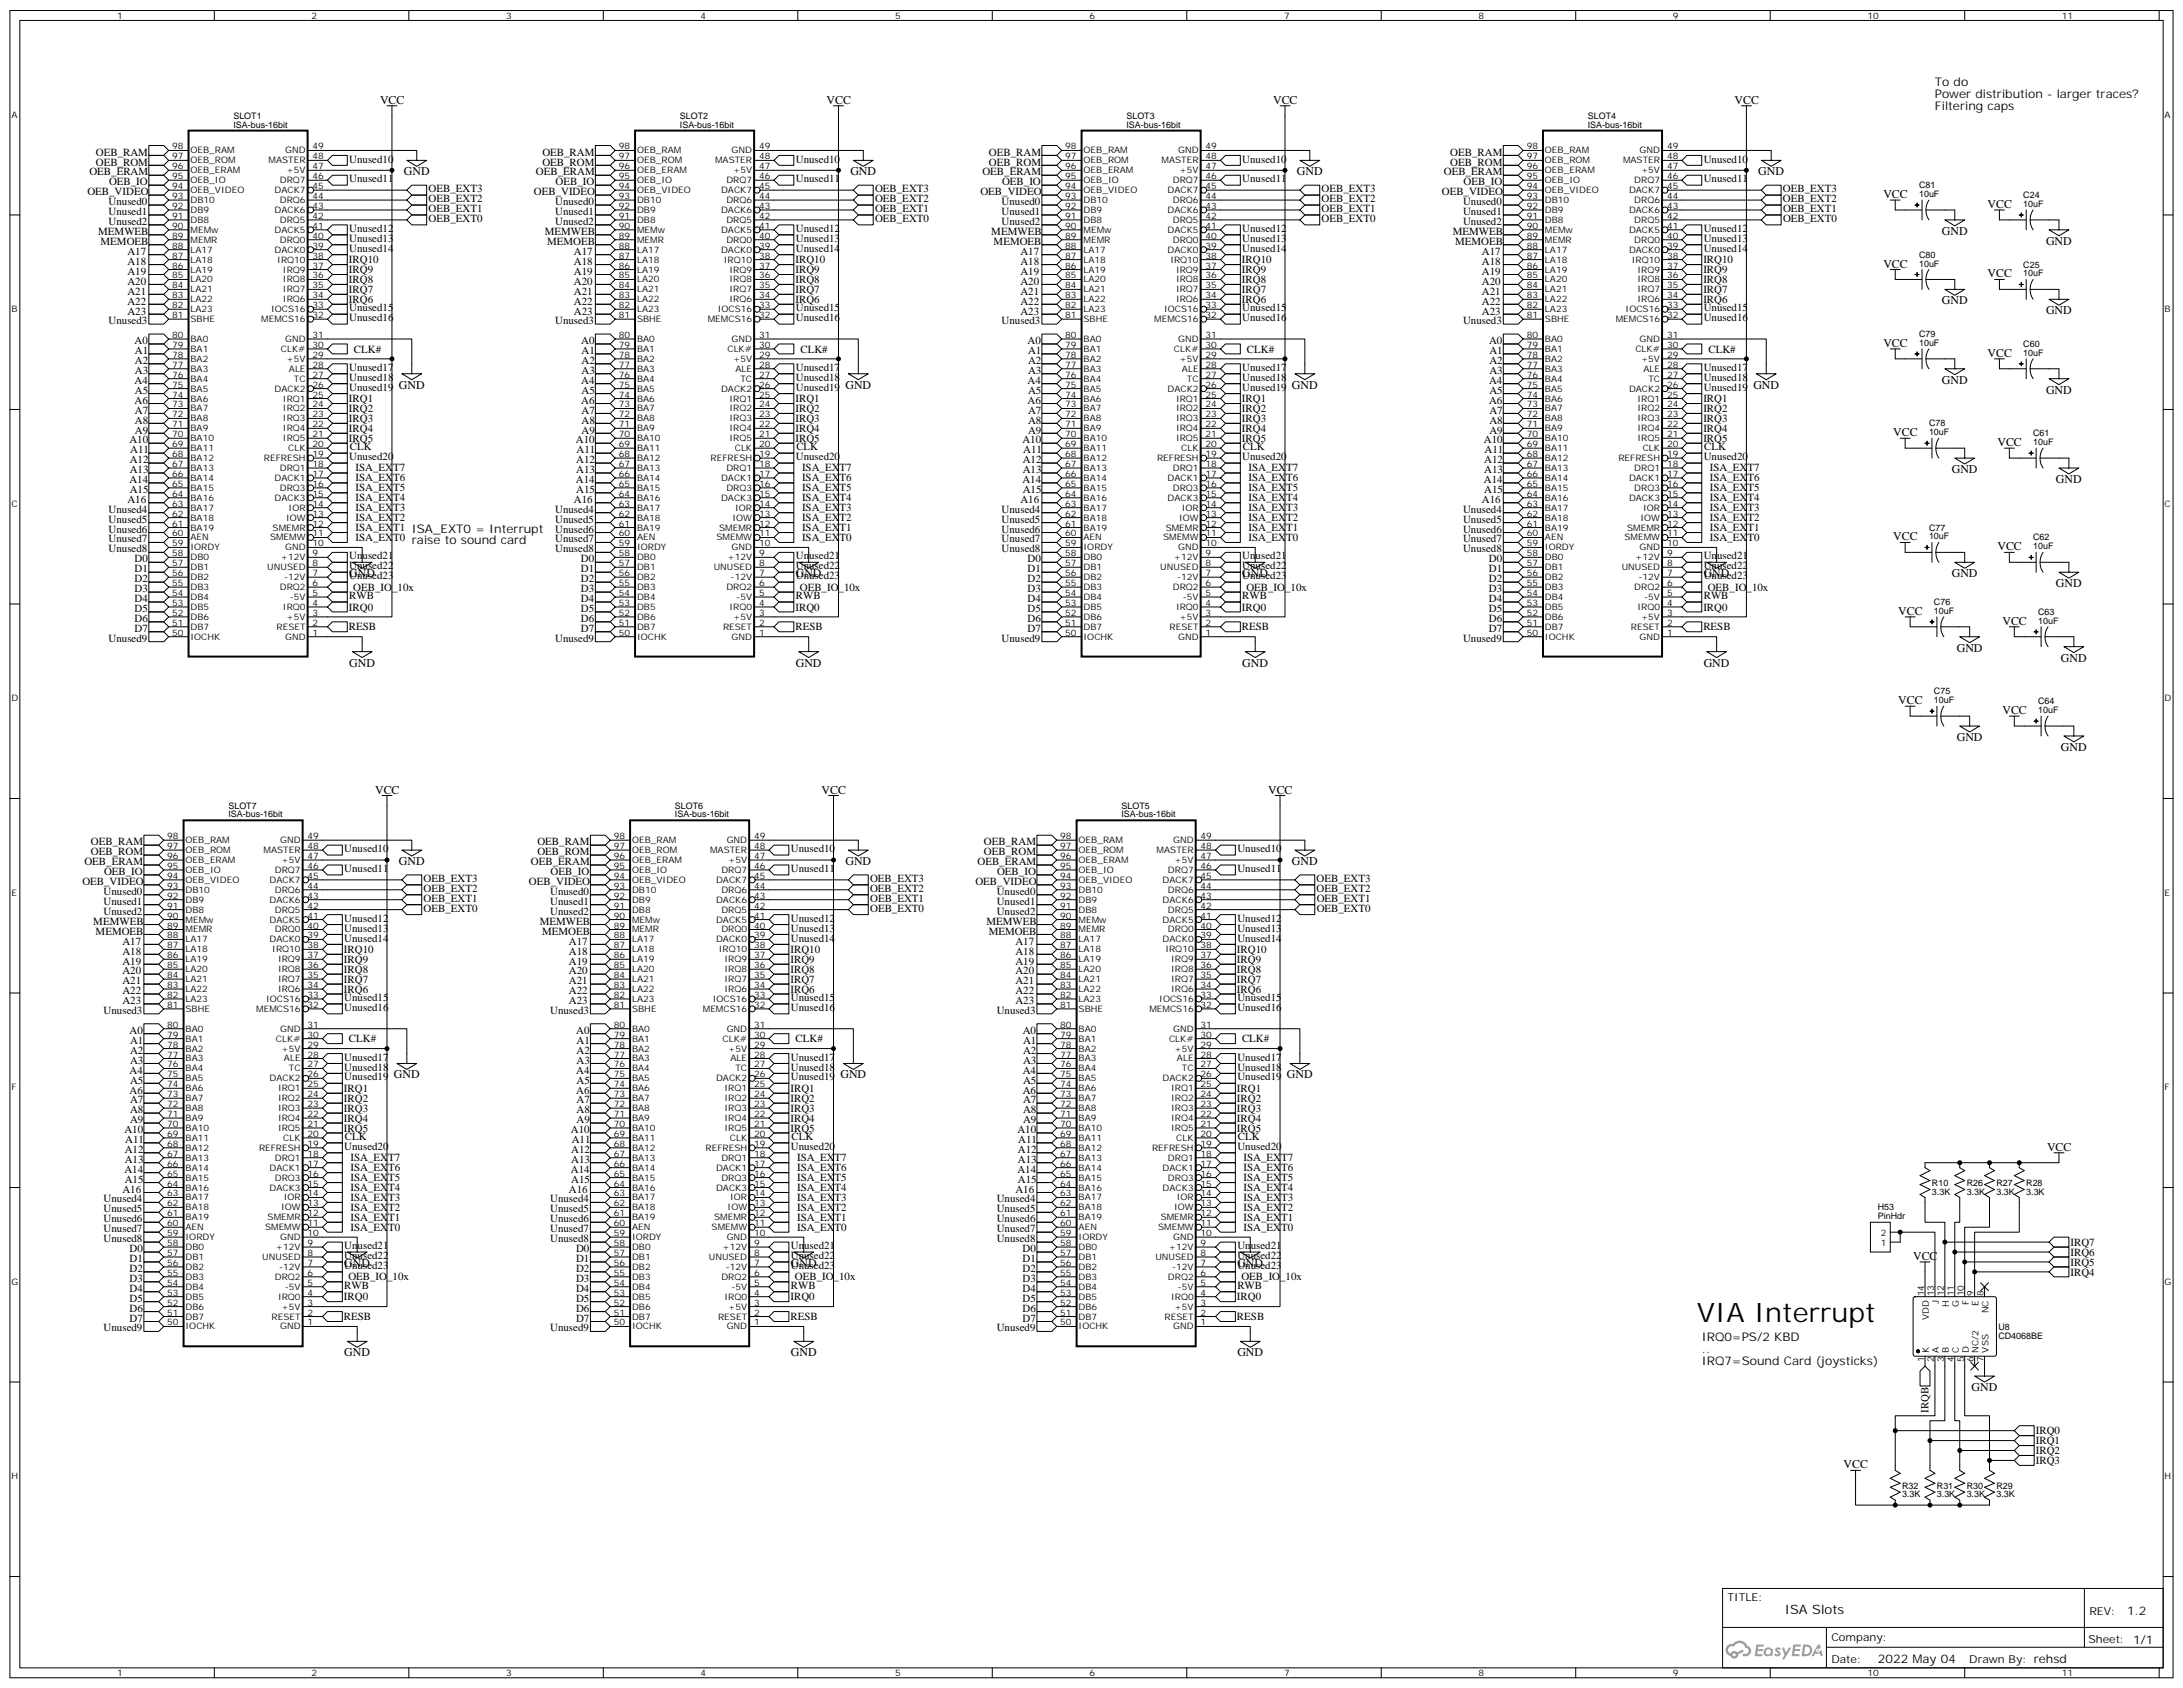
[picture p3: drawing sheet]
<svg xmlns="http://www.w3.org/2000/svg" width="776mm" height="600mm" viewBox="0 0 776 600" stroke-linecap="round" stroke-linejoin="round" font-family="sans-serif">
<defs><g id="words">
<text font-size="9.5" x="603.2" y="469.8">VIA Interrupt</text>
<text font-size="4.6" x="634.5" y="573.7">ISA Slots</text>
<g font-size="4.2">
<text x="687.9" y="30.6">To do</text>
<text x="687.9" y="34.8">Power distribution - larger traces?</text>
<text x="135.1" y="36.9">VCC</text>
<text x="293.9" y="36.9">VCC</text>
<text x="452.6" y="36.9">VCC</text>
<text x="616.7" y="36.9">VCC</text>
<text x="687.9" y="39">Filtering caps</text>
<text x="143.6" y="62.3">GND</text>
<text x="302.3" y="62.3">GND</text>
<text x="461.1" y="62.3">GND</text>
<text x="625.1" y="62.3">GND</text>
<text x="669.6" y="70.4">VCC</text>
<text x="706.6" y="73.9">VCC</text>
<text x="690.4" y="83.5">GND</text>
<text x="727.4" y="87">GND</text>
<text x="669.6" y="95.1">VCC</text>
<text x="706.6" y="98.6">VCC</text>
<text x="690.4" y="108.2">GND</text>
<text x="727.4" y="111.7">GND</text>
<text x="669.6" y="123.3">VCC</text>
<text x="706.6" y="126.9">VCC</text>
<text x="690.4" y="136.4">GND</text>
<text x="141.8" y="138.1">GND</text>
<text x="300.6" y="138.1">GND</text>
<text x="459.3" y="138.1">GND</text>
<text x="623.4" y="138.1">GND</text>
<text x="727.4" y="139.9">GND</text>
<text x="673.1" y="155.1">VCC</text>
<text x="710.1" y="158.6">VCC</text>
<text x="693.9" y="168.1">GND</text>
<text x="731" y="171.7">GND</text>
<text x="146.4" y="193.5">raise to sound card</text>
<text x="673.1" y="192.1">VCC</text>
<text x="710.1" y="195.7">VCC</text>
<text x="124.2" y="205.2">GND</text>
<text x="282.9" y="205.2">GND</text>
<text x="441.7" y="205.2">GND</text>
<text x="605.7" y="205.2">GND</text>
<text x="693.9" y="205.2">GND</text>
<text x="731" y="208.7">GND</text>
<text x="674.9" y="218.6">VCC</text>
<text x="711.9" y="222.1">VCC</text>
<text x="695.7" y="231.6">GND</text>
<text x="124.2" y="236.9">GND</text>
<text x="282.9" y="236.9">GND</text>
<text x="441.7" y="236.9">GND</text>
<text x="605.7" y="236.9">GND</text>
<text x="732.7" y="235.2">GND</text>
<text x="674.9" y="250.3">VCC</text>
<text x="711.9" y="253.9">VCC</text>
<text x="695.7" y="263.4">GND</text>
<text x="732.7" y="266.9">GND</text>
<text x="133.3" y="282.1">VCC</text>
<text x="292.1" y="282.1">VCC</text>
<text x="450.8" y="282.1">VCC</text>
<text x="141.8" y="307.5">GND</text>
<text x="300.6" y="307.5">GND</text>
<text x="459.3" y="307.5">GND</text>
<text x="140.1" y="383.3">GND</text>
<text x="298.8" y="383.3">GND</text>
<text x="457.6" y="383.3">GND</text>
<text x="727.8" y="409.1">VCC</text>
<text x="680.2" y="447.9">VCC</text>
<text x="122.4" y="450.4">GND</text>
<text x="281.2" y="450.4">GND</text>
<text x="439.9" y="450.4">GND</text>
<text x="605" y="476.8">IRQ0=PS/2 KBD</text>
<text x="122.4" y="482.1">GND</text>
<text x="281.2" y="482.1">GND</text>
<text x="439.9" y="482.1">GND</text>
<text x="605" y="481">..</text>
<text x="605" y="485.3">IRQ7=Sound Card (joysticks)</text>
<text x="701" y="494.5">GND</text>
<text x="655.5" y="522">VCC</text>
<text x="756.2" y="573.9">1.2</text>
<text x="667.7" y="591.3">2022 May 04</text>
</g>
<g font-size="3.9">
<text x="34.1" y="55.3">OEB_RAM</text>
<text x="34.1" y="58.8">OEB_ROM</text>
<text x="124.2" y="57.8">Unused10</text>
<text x="192.8" y="58.8">OEB_ROM</text>
<text x="192.8" y="55.3">OEB_RAM</text>
<text x="282.9" y="57.8">Unused10</text>
<text x="351.6" y="58.8">OEB_ROM</text>
<text x="351.6" y="55.3">OEB_RAM</text>
<text x="441.7" y="57.8">Unused10</text>
<text x="515.6" y="58.8">OEB_ROM</text>
<text x="515.6" y="55.3">OEB_RAM</text>
<text x="605.7" y="57.8">Unused10</text>
<text x="31.8" y="62.4">OEB_ERAM</text>
<text x="38.8" y="65.9">OEB_IO</text>
<text x="124.2" y="64.8">Unused11</text>
<text x="190.5" y="62.4">OEB_ERAM</text>
<text x="197.5" y="65.9">OEB_IO</text>
<text x="282.9" y="64.8">Unused11</text>
<text x="349.3" y="62.4">OEB_ERAM</text>
<text x="356.3" y="65.9">OEB_IO</text>
<text x="441.7" y="64.8">Unused11</text>
<text x="513.3" y="62.4">OEB_ERAM</text>
<text x="520.3" y="65.9">OEB_IO</text>
<text x="605.7" y="64.8">Unused11</text>
<text x="31.1" y="69.4">OEB_VIDEO</text>
<text x="152.4" y="68.4">OEB_EXT3</text>
<text x="152.4" y="71.9">OEB_EXT2</text>
<text x="189.8" y="69.4">OEB_VIDEO</text>
<text x="311.1" y="71.9">OEB_EXT2</text>
<text x="311.1" y="68.4">OEB_EXT3</text>
<text x="348.6" y="69.4">OEB_VIDEO</text>
<text x="469.9" y="71.9">OEB_EXT2</text>
<text x="469.9" y="68.4">OEB_EXT3</text>
<text x="512.6" y="69.4">OEB_VIDEO</text>
<text x="633.9" y="71.9">OEB_EXT2</text>
<text x="633.9" y="68.4">OEB_EXT3</text>
<text x="38.6" y="76.4">Unused1</text>
<text x="38.6" y="72.9">Unused0</text>
<text x="152.4" y="75.4">OEB_EXT1</text>
<text x="197.4" y="76.4">Unused1</text>
<text x="197.4" y="72.9">Unused0</text>
<text x="311.1" y="75.4">OEB_EXT1</text>
<text x="356.1" y="76.4">Unused1</text>
<text x="356.1" y="72.9">Unused0</text>
<text x="469.9" y="75.4">OEB_EXT1</text>
<text x="520.2" y="76.4">Unused1</text>
<text x="520.2" y="72.9">Unused0</text>
<text x="633.9" y="75.4">OEB_EXT1</text>
<text x="34.9" y="83.5">MEMWEB</text>
<text x="38.6" y="79.9">Unused2</text>
<text x="124.2" y="82.5">Unused12</text>
<text x="152.4" y="78.9">OEB_EXT0</text>
<text x="193.7" y="83.5">MEMWEB</text>
<text x="197.4" y="79.9">Unused2</text>
<text x="282.9" y="82.5">Unused12</text>
<text x="311.1" y="78.9">OEB_EXT0</text>
<text x="352.4" y="83.5">MEMWEB</text>
<text x="356.1" y="79.9">Unused2</text>
<text x="441.7" y="82.5">Unused12</text>
<text x="469.9" y="78.9">OEB_EXT0</text>
<text x="516.5" y="83.5">MEMWEB</text>
<text x="520.2" y="79.9">Unused2</text>
<text x="605.7" y="82.5">Unused12</text>
<text x="633.9" y="78.9">OEB_EXT0</text>
<text x="35.8" y="87.1">MEMOEB</text>
<text x="124.2" y="86">Unused13</text>
<text x="124.2" y="89.5">Unused14</text>
<text x="194.5" y="87.1">MEMOEB</text>
<text x="282.9" y="86">Unused13</text>
<text x="282.9" y="89.5">Unused14</text>
<text x="353.3" y="87.1">MEMOEB</text>
<text x="441.7" y="86">Unused13</text>
<text x="441.7" y="89.5">Unused14</text>
<text x="517.3" y="87.1">MEMOEB</text>
<text x="605.7" y="86">Unused13</text>
<text x="605.7" y="89.5">Unused14</text>
<text x="45.3" y="90.6">A17</text>
<text x="45.3" y="94.2">A18</text>
<text x="124" y="93.6">IRQ10</text>
<text x="204" y="94.2">A18</text>
<text x="204" y="90.6">A17</text>
<text x="282.8" y="93.6">IRQ10</text>
<text x="362.8" y="94.2">A18</text>
<text x="362.8" y="90.6">A17</text>
<text x="441.5" y="93.6">IRQ10</text>
<text x="526.8" y="94.2">A18</text>
<text x="526.8" y="90.6">A17</text>
<text x="605.6" y="93.6">IRQ10</text>
<text x="45.3" y="101.2">A20</text>
<text x="45.3" y="97.7">A19</text>
<text x="124" y="97.1">IRQ9</text>
<text x="124" y="100.7">IRQ8</text>
<text x="204" y="97.7">A19</text>
<text x="204" y="101.2">A20</text>
<text x="282.8" y="100.7">IRQ8</text>
<text x="282.8" y="97.1">IRQ9</text>
<text x="362.8" y="97.7">A19</text>
<text x="362.8" y="101.2">A20</text>
<text x="441.5" y="100.7">IRQ8</text>
<text x="441.5" y="97.1">IRQ9</text>
<text x="526.8" y="97.7">A19</text>
<text x="526.8" y="101.2">A20</text>
<text x="605.6" y="100.7">IRQ8</text>
<text x="605.6" y="97.1">IRQ9</text>
<text x="45.3" y="104.7">A21</text>
<text x="124" y="104.2">IRQ7</text>
<text x="124" y="107.7">IRQ6</text>
<text x="204" y="104.7">A21</text>
<text x="282.8" y="107.7">IRQ6</text>
<text x="282.8" y="104.2">IRQ7</text>
<text x="362.8" y="104.7">A21</text>
<text x="441.5" y="107.7">IRQ6</text>
<text x="441.5" y="104.2">IRQ7</text>
<text x="526.8" y="104.7">A21</text>
<text x="605.6" y="107.7">IRQ6</text>
<text x="605.6" y="104.2">IRQ7</text>
<text x="45.3" y="108.3">A22</text>
<text x="45.3" y="111.8">A23</text>
<text x="124.2" y="110.7">Unused15</text>
<text x="204" y="111.8">A23</text>
<text x="204" y="108.3">A22</text>
<text x="282.9" y="110.7">Unused15</text>
<text x="362.8" y="111.8">A23</text>
<text x="362.8" y="108.3">A22</text>
<text x="441.7" y="110.7">Unused15</text>
<text x="526.8" y="111.8">A23</text>
<text x="526.8" y="108.3">A22</text>
<text x="605.7" y="110.7">Unused15</text>
<text x="38.6" y="115.2">Unused3</text>
<text x="124.2" y="114.2">Unused16</text>
<text x="197.4" y="115.2">Unused3</text>
<text x="282.9" y="114.2">Unused16</text>
<text x="356.1" y="115.2">Unused3</text>
<text x="441.7" y="114.2">Unused16</text>
<text x="520.2" y="115.2">Unused3</text>
<text x="605.7" y="114.2">Unused16</text>
<text x="47.9" y="122.4">A0</text>
<text x="48" y="125.9">A1</text>
<text x="125.8" y="125.4">CLK#</text>
<text x="206.6" y="122.4">A0</text>
<text x="206.7" y="125.9">A1</text>
<text x="284.6" y="125.4">CLK#</text>
<text x="365.4" y="122.4">A0</text>
<text x="365.5" y="125.9">A1</text>
<text x="443.3" y="125.4">CLK#</text>
<text x="529.4" y="122.4">A0</text>
<text x="529.5" y="125.9">A1</text>
<text x="607.4" y="125.4">CLK#</text>
<text x="48" y="129.4">A2</text>
<text x="124.2" y="131.9">Unused17</text>
<text x="206.7" y="129.4">A2</text>
<text x="282.9" y="131.9">Unused17</text>
<text x="365.5" y="129.4">A2</text>
<text x="441.7" y="131.9">Unused17</text>
<text x="529.5" y="129.4">A2</text>
<text x="605.7" y="131.9">Unused17</text>
<text x="47.9" y="136.5">A4</text>
<text x="48" y="132.9">A3</text>
<text x="124.2" y="135.4">Unused18</text>
<text x="206.6" y="136.5">A4</text>
<text x="206.7" y="132.9">A3</text>
<text x="282.9" y="135.4">Unused18</text>
<text x="365.4" y="136.5">A4</text>
<text x="365.5" y="132.9">A3</text>
<text x="441.7" y="135.4">Unused18</text>
<text x="529.4" y="136.5">A4</text>
<text x="529.5" y="132.9">A3</text>
<text x="605.7" y="135.4">Unused18</text>
<text x="47.9" y="143.5">A6</text>
<text x="48" y="140">A5</text>
<text x="124" y="143">IRQ1</text>
<text x="124.2" y="138.9">Unused19</text>
<text x="206.6" y="143.5">A6</text>
<text x="206.7" y="140">A5</text>
<text x="282.8" y="143">IRQ1</text>
<text x="282.9" y="138.9">Unused19</text>
<text x="365.4" y="143.5">A6</text>
<text x="365.5" y="140">A5</text>
<text x="441.5" y="143">IRQ1</text>
<text x="441.7" y="138.9">Unused19</text>
<text x="529.4" y="143.5">A6</text>
<text x="529.5" y="140">A5</text>
<text x="605.6" y="143">IRQ1</text>
<text x="605.7" y="138.9">Unused19</text>
<text x="48" y="147.1">A7</text>
<text x="124" y="146.5">IRQ2</text>
<text x="206.7" y="147.1">A7</text>
<text x="282.8" y="146.5">IRQ2</text>
<text x="365.5" y="147.1">A7</text>
<text x="441.5" y="146.5">IRQ2</text>
<text x="529.5" y="147.1">A7</text>
<text x="605.6" y="146.5">IRQ2</text>
<text x="48" y="150.6">A8</text>
<text x="48" y="154.1">A9</text>
<text x="124" y="150">IRQ3</text>
<text x="124" y="153.6">IRQ4</text>
<text x="206.7" y="154.1">A9</text>
<text x="206.7" y="150.6">A8</text>
<text x="282.8" y="153.6">IRQ4</text>
<text x="282.8" y="150">IRQ3</text>
<text x="365.5" y="154.1">A9</text>
<text x="365.5" y="150.6">A8</text>
<text x="441.5" y="153.6">IRQ4</text>
<text x="441.5" y="150">IRQ3</text>
<text x="529.5" y="154.1">A9</text>
<text x="529.5" y="150.6">A8</text>
<text x="605.6" y="153.6">IRQ4</text>
<text x="605.6" y="150">IRQ3</text>
<text x="46" y="157.6">A10</text>
<text x="46.3" y="161.2">A11</text>
<text x="124" y="157.1">IRQ5</text>
<text x="124.4" y="160.1">CLK</text>
<text x="204.7" y="157.6">A10</text>
<text x="205" y="161.2">A11</text>
<text x="282.8" y="157.1">IRQ5</text>
<text x="283.1" y="160.1">CLK</text>
<text x="363.5" y="157.6">A10</text>
<text x="363.8" y="161.2">A11</text>
<text x="441.5" y="157.1">IRQ5</text>
<text x="441.9" y="160.1">CLK</text>
<text x="527.5" y="157.6">A10</text>
<text x="527.8" y="161.2">A11</text>
<text x="605.6" y="157.1">IRQ5</text>
<text x="605.9" y="160.1">CLK</text>
<text x="46.1" y="164.7">A12</text>
<text x="124.2" y="163.6">Unused20</text>
<text x="126.4" y="167.6">ISA_EXT7</text>
<text x="204.9" y="164.7">A12</text>
<text x="282.9" y="163.6">Unused20</text>
<text x="285.1" y="167.6">ISA_EXT7</text>
<text x="363.6" y="164.7">A12</text>
<text x="441.7" y="163.6">Unused20</text>
<text x="443.9" y="167.6">ISA_EXT7</text>
<text x="527.7" y="164.7">A12</text>
<text x="605.7" y="163.6">Unused20</text>
<text x="607.9" y="167.6">ISA_EXT7</text>
<text x="46" y="171.8">A14</text>
<text x="46.1" y="168.2">A13</text>
<text x="126.4" y="171.1">ISA_EXT6</text>
<text x="204.7" y="171.8">A14</text>
<text x="204.9" y="168.2">A13</text>
<text x="285.1" y="171.1">ISA_EXT6</text>
<text x="363.5" y="171.8">A14</text>
<text x="363.6" y="168.2">A13</text>
<text x="443.9" y="171.1">ISA_EXT6</text>
<text x="527.5" y="171.8">A14</text>
<text x="527.7" y="168.2">A13</text>
<text x="607.9" y="171.1">ISA_EXT6</text>
<text x="45.3" y="178.8">A16</text>
<text x="46.1" y="175.3">A15</text>
<text x="126.4" y="174.7">ISA_EXT5</text>
<text x="126.4" y="178.2">ISA_EXT4</text>
<text x="204" y="178.8">A16</text>
<text x="204.9" y="175.3">A15</text>
<text x="285.1" y="178.2">ISA_EXT4</text>
<text x="285.1" y="174.7">ISA_EXT5</text>
<text x="362.8" y="178.8">A16</text>
<text x="363.6" y="175.3">A15</text>
<text x="443.9" y="178.2">ISA_EXT4</text>
<text x="443.9" y="174.7">ISA_EXT5</text>
<text x="526.8" y="178.8">A16</text>
<text x="527.7" y="175.3">A15</text>
<text x="607.9" y="178.2">ISA_EXT4</text>
<text x="607.9" y="174.7">ISA_EXT5</text>
<text x="38.6" y="185.8">Unused5</text>
<text x="38.6" y="182.2">Unused4</text>
<text x="126.4" y="185.2">ISA_EXT2</text>
<text x="126.4" y="181.7">ISA_EXT3</text>
<text x="197.4" y="185.8">Unused5</text>
<text x="197.4" y="182.2">Unused4</text>
<text x="285.1" y="181.7">ISA_EXT3</text>
<text x="285.1" y="185.2">ISA_EXT2</text>
<text x="356.1" y="185.8">Unused5</text>
<text x="356.1" y="182.2">Unused4</text>
<text x="443.9" y="181.7">ISA_EXT3</text>
<text x="443.9" y="185.2">ISA_EXT2</text>
<text x="520.2" y="185.8">Unused5</text>
<text x="520.2" y="182.2">Unused4</text>
<text x="607.9" y="181.7">ISA_EXT3</text>
<text x="607.9" y="185.2">ISA_EXT2</text>
<text x="38.6" y="189.3">Unused6</text>
<text x="126.4" y="188.8">ISA_EXT1 ISA_EXT0 = Interrupt</text>
<text x="197.4" y="189.3">Unused6</text>
<text x="285.1" y="188.8">ISA_EXT1</text>
<text x="356.1" y="189.3">Unused6</text>
<text x="443.9" y="188.8">ISA_EXT1</text>
<text x="520.2" y="189.3">Unused6</text>
<text x="607.9" y="188.8">ISA_EXT1</text>
<text x="38.6" y="196.4">Unused8</text>
<text x="38.6" y="192.8">Unused7</text>
<text x="126.4" y="192.3">ISA_EXT0</text>
<text x="197.4" y="196.4">Unused8</text>
<text x="197.4" y="192.8">Unused7</text>
<text x="285.1" y="192.3">ISA_EXT0</text>
<text x="356.1" y="196.4">Unused8</text>
<text x="356.1" y="192.8">Unused7</text>
<text x="443.9" y="192.3">ISA_EXT0</text>
<text x="520.2" y="196.4">Unused8</text>
<text x="520.2" y="192.8">Unused7</text>
<text x="607.9" y="192.3">ISA_EXT0</text>
<text x="47.8" y="203.4">D1</text>
<text x="47.8" y="199.9">D0</text>
<text x="124.2" y="198.9">Unused21</text>
<text x="124.2" y="202.4">Unused22</text>
<text x="206.6" y="199.9">D0</text>
<text x="206.6" y="203.4">D1</text>
<text x="282.9" y="198.9">Unused21</text>
<text x="282.9" y="202.4">Unused22</text>
<text x="365.3" y="199.9">D0</text>
<text x="365.3" y="203.4">D1</text>
<text x="441.7" y="198.9">Unused21</text>
<text x="441.7" y="202.4">Unused22</text>
<text x="529.3" y="199.9">D0</text>
<text x="529.3" y="203.4">D1</text>
<text x="605.7" y="198.9">Unused21</text>
<text x="605.7" y="202.4">Unused22</text>
<text x="47.8" y="206.9">D2</text>
<text x="124.2" y="205.9">Unused23</text>
<text x="125.6" y="210">OEB_IO_10x</text>
<text x="206.6" y="206.9">D2</text>
<text x="282.9" y="205.9">Unused23</text>
<text x="284.4" y="210">OEB_IO_10x</text>
<text x="365.3" y="206.9">D2</text>
<text x="441.7" y="205.9">Unused23</text>
<text x="443.1" y="210">OEB_IO_10x</text>
<text x="529.3" y="206.9">D2</text>
<text x="605.7" y="205.9">Unused23</text>
<text x="607.1" y="210">OEB_IO_10x</text>
<text x="47.8" y="214">D4</text>
<text x="47.8" y="210.5">D3</text>
<text x="124.2" y="213">RWB</text>
<text x="206.6" y="210.5">D3</text>
<text x="206.6" y="214">D4</text>
<text x="282.9" y="213">RWB</text>
<text x="365.3" y="210.5">D3</text>
<text x="365.3" y="214">D4</text>
<text x="441.7" y="213">RWB</text>
<text x="529.3" y="210.5">D3</text>
<text x="529.3" y="214">D4</text>
<text x="605.7" y="213">RWB</text>
<text x="47.8" y="221.1">D6</text>
<text x="47.8" y="217.5">D5</text>
<text x="124" y="217.1">IRQ0</text>
<text x="206.6" y="217.5">D5</text>
<text x="206.6" y="221.1">D6</text>
<text x="282.8" y="217.1">IRQ0</text>
<text x="365.3" y="217.5">D5</text>
<text x="365.3" y="221.1">D6</text>
<text x="441.5" y="217.1">IRQ0</text>
<text x="529.3" y="217.5">D5</text>
<text x="529.3" y="221.1">D6</text>
<text x="605.6" y="217.1">IRQ0</text>
<text x="47.8" y="224.6">D7</text>
<text x="124" y="224.1">RESB</text>
<text x="206.6" y="224.6">D7</text>
<text x="282.8" y="224.1">RESB</text>
<text x="365.3" y="224.6">D7</text>
<text x="441.5" y="224.1">RESB</text>
<text x="529.3" y="224.6">D7</text>
<text x="605.6" y="224.1">RESB</text>
<text x="38.6" y="228.1">Unused9</text>
<text x="197.4" y="228.1">Unused9</text>
<text x="356.1" y="228.1">Unused9</text>
<text x="520.2" y="228.1">Unused9</text>
<text x="32.3" y="304">OEB_ROM</text>
<text x="32.3" y="300.5">OEB_RAM</text>
<text x="122.4" y="302.9">Unused10</text>
<text x="191.1" y="300.5">OEB_RAM</text>
<text x="191.1" y="304">OEB_ROM</text>
<text x="281.2" y="302.9">Unused10</text>
<text x="349.8" y="300.5">OEB_RAM</text>
<text x="349.8" y="304">OEB_ROM</text>
<text x="439.9" y="302.9">Unused10</text>
<text x="30" y="307.5">OEB_ERAM</text>
<text x="37" y="311.1">OEB_IO</text>
<text x="122.4" y="310">Unused11</text>
<text x="188.8" y="307.5">OEB_ERAM</text>
<text x="195.7" y="311.1">OEB_IO</text>
<text x="281.2" y="310">Unused11</text>
<text x="347.5" y="307.5">OEB_ERAM</text>
<text x="354.5" y="311.1">OEB_IO</text>
<text x="439.9" y="310">Unused11</text>
<text x="29.3" y="314.5">OEB_VIDEO</text>
<text x="150.6" y="317.1">OEB_EXT2</text>
<text x="150.6" y="313.6">OEB_EXT3</text>
<text x="188" y="314.5">OEB_VIDEO</text>
<text x="309.3" y="313.6">OEB_EXT3</text>
<text x="309.3" y="317.1">OEB_EXT2</text>
<text x="346.8" y="314.5">OEB_VIDEO</text>
<text x="468.1" y="313.6">OEB_EXT3</text>
<text x="468.1" y="317.1">OEB_EXT2</text>
<text x="36.8" y="321.6">Unused1</text>
<text x="36.8" y="318.1">Unused0</text>
<text x="150.6" y="320.6">OEB_EXT1</text>
<text x="195.6" y="321.6">Unused1</text>
<text x="195.6" y="318.1">Unused0</text>
<text x="309.4" y="320.6">OEB_EXT1</text>
<text x="354.3" y="321.6">Unused1</text>
<text x="354.3" y="318.1">Unused0</text>
<text x="468.1" y="320.6">OEB_EXT1</text>
<text x="33.2" y="328.7">MEMWEB</text>
<text x="36.8" y="325.1">Unused2</text>
<text x="122.4" y="327.6">Unused12</text>
<text x="150.6" y="324.1">OEB_EXT0</text>
<text x="191.9" y="328.7">MEMWEB</text>
<text x="195.6" y="325.1">Unused2</text>
<text x="281.2" y="327.6">Unused12</text>
<text x="309.4" y="324.1">OEB_EXT0</text>
<text x="350.7" y="328.7">MEMWEB</text>
<text x="354.3" y="325.1">Unused2</text>
<text x="439.9" y="327.6">Unused12</text>
<text x="468.1" y="324.1">OEB_EXT0</text>
<text x="34" y="332.2">MEMOEB</text>
<text x="43.5" y="335.8">A17</text>
<text x="122.4" y="331.2">Unused13</text>
<text x="122.4" y="334.7">Unused14</text>
<text x="192.8" y="332.2">MEMOEB</text>
<text x="202.3" y="335.8">A17</text>
<text x="281.2" y="331.2">Unused13</text>
<text x="281.2" y="334.7">Unused14</text>
<text x="351.5" y="332.2">MEMOEB</text>
<text x="361" y="335.8">A17</text>
<text x="439.9" y="331.2">Unused13</text>
<text x="439.9" y="334.7">Unused14</text>
<text x="43.5" y="339.3">A18</text>
<text x="122.3" y="338.8">IRQ10</text>
<text x="202.3" y="339.3">A18</text>
<text x="281" y="338.8">IRQ10</text>
<text x="361" y="339.3">A18</text>
<text x="439.8" y="338.8">IRQ10</text>
<text x="43.5" y="342.9">A19</text>
<text x="43.5" y="346.4">A20</text>
<text x="122.3" y="345.8">IRQ8</text>
<text x="122.3" y="342.3">IRQ9</text>
<text x="202.3" y="346.4">A20</text>
<text x="202.3" y="342.9">A19</text>
<text x="281" y="342.3">IRQ9</text>
<text x="281" y="345.8">IRQ8</text>
<text x="361" y="346.4">A20</text>
<text x="361" y="342.9">A19</text>
<text x="439.8" y="342.3">IRQ9</text>
<text x="439.8" y="345.8">IRQ8</text>
<text x="43.5" y="353.5">A22</text>
<text x="43.5" y="349.9">A21</text>
<text x="122.3" y="352.9">IRQ6</text>
<text x="122.3" y="349.4">IRQ7</text>
<text x="202.3" y="349.9">A21</text>
<text x="202.3" y="353.5">A22</text>
<text x="281" y="349.4">IRQ7</text>
<text x="281" y="352.9">IRQ6</text>
<text x="361" y="349.9">A21</text>
<text x="361" y="353.5">A22</text>
<text x="439.8" y="349.4">IRQ7</text>
<text x="439.8" y="352.9">IRQ6</text>
<text x="43.5" y="357">A23</text>
<text x="122.4" y="355.9">Unused15</text>
<text x="122.4" y="359.4">Unused16</text>
<text x="202.3" y="357">A23</text>
<text x="281.2" y="355.9">Unused15</text>
<text x="281.2" y="359.4">Unused16</text>
<text x="361" y="357">A23</text>
<text x="439.9" y="355.9">Unused15</text>
<text x="439.9" y="359.4">Unused16</text>
<text x="36.8" y="360.4">Unused3</text>
<text x="195.6" y="360.4">Unused3</text>
<text x="354.3" y="360.4">Unused3</text>
<text x="46.1" y="367.5">A0</text>
<text x="46.2" y="371.1">A1</text>
<text x="124.1" y="370.5">CLK#</text>
<text x="204.8" y="367.5">A0</text>
<text x="205" y="371.1">A1</text>
<text x="282.8" y="370.5">CLK#</text>
<text x="363.6" y="367.5">A0</text>
<text x="363.7" y="371.1">A1</text>
<text x="441.6" y="370.5">CLK#</text>
<text x="46.2" y="374.6">A2</text>
<text x="122.4" y="377">Unused17</text>
<text x="205" y="374.6">A2</text>
<text x="281.2" y="377">Unused17</text>
<text x="363.7" y="374.6">A2</text>
<text x="439.9" y="377">Unused17</text>
<text x="46.1" y="381.7">A4</text>
<text x="46.2" y="378.1">A3</text>
<text x="122.4" y="380.6">Unused18</text>
<text x="204.8" y="381.7">A4</text>
<text x="205" y="378.1">A3</text>
<text x="281.2" y="380.6">Unused18</text>
<text x="363.6" y="381.7">A4</text>
<text x="363.7" y="378.1">A3</text>
<text x="439.9" y="380.6">Unused18</text>
<text x="46.1" y="388.7">A6</text>
<text x="46.2" y="385.2">A5</text>
<text x="122.3" y="388.2">IRQ1</text>
<text x="122.4" y="384.1">Unused19</text>
<text x="204.8" y="388.7">A6</text>
<text x="205" y="385.2">A5</text>
<text x="281" y="388.2">IRQ1</text>
<text x="281.2" y="384.1">Unused19</text>
<text x="363.6" y="388.7">A6</text>
<text x="363.7" y="385.2">A5</text>
<text x="439.8" y="388.2">IRQ1</text>
<text x="439.9" y="384.1">Unused19</text>
<text x="46.2" y="395.8">A8</text>
<text x="46.2" y="392.2">A7</text>
<text x="122.3" y="395.2">IRQ3</text>
<text x="122.3" y="391.7">IRQ2</text>
<text x="205" y="392.2">A7</text>
<text x="205" y="395.8">A8</text>
<text x="281" y="391.7">IRQ2</text>
<text x="281" y="395.2">IRQ3</text>
<text x="363.7" y="392.2">A7</text>
<text x="363.7" y="395.8">A8</text>
<text x="439.8" y="391.7">IRQ2</text>
<text x="439.8" y="395.2">IRQ3</text>
<text x="46.2" y="399.3">A9</text>
<text x="122.3" y="398.7">IRQ4</text>
<text x="205" y="399.3">A9</text>
<text x="281" y="398.7">IRQ4</text>
<text x="363.7" y="399.3">A9</text>
<text x="439.8" y="398.7">IRQ4</text>
<text x="44.2" y="402.8">A10</text>
<text x="44.5" y="406.4">A11</text>
<text x="122.3" y="402.3">IRQ5</text>
<text x="122.6" y="405.3">CLK</text>
<text x="203" y="402.8">A10</text>
<text x="203.2" y="406.4">A11</text>
<text x="281" y="402.3">IRQ5</text>
<text x="281.4" y="405.3">CLK</text>
<text x="361.7" y="402.8">A10</text>
<text x="362" y="406.4">A11</text>
<text x="439.8" y="402.3">IRQ5</text>
<text x="440.1" y="405.3">CLK</text>
<text x="44.4" y="413.4">A13</text>
<text x="44.4" y="409.9">A12</text>
<text x="122.4" y="408.8">Unused20</text>
<text x="124.6" y="412.8">ISA_EXT7</text>
<text x="203.1" y="409.9">A12</text>
<text x="203.1" y="413.4">A13</text>
<text x="281.2" y="408.8">Unused20</text>
<text x="283.4" y="412.8">ISA_EXT7</text>
<text x="361.9" y="409.9">A12</text>
<text x="361.9" y="413.4">A13</text>
<text x="439.9" y="408.8">Unused20</text>
<text x="442.1" y="412.8">ISA_EXT7</text>
<text x="44.2" y="416.9">A14</text>
<text x="124.6" y="416.3">ISA_EXT6</text>
<text x="124.6" y="419.8">ISA_EXT5</text>
<text x="203" y="416.9">A14</text>
<text x="283.4" y="419.8">ISA_EXT5</text>
<text x="283.4" y="416.3">ISA_EXT6</text>
<text x="361.7" y="416.9">A14</text>
<text x="442.1" y="419.8">ISA_EXT5</text>
<text x="442.1" y="416.3">ISA_EXT6</text>
<text x="43.5" y="424">A16</text>
<text x="44.4" y="420.5">A15</text>
<text x="124.6" y="423.4">ISA_EXT4</text>
<text x="202.3" y="424">A16</text>
<text x="203.1" y="420.5">A15</text>
<text x="283.4" y="423.4">ISA_EXT4</text>
<text x="361" y="424">A16</text>
<text x="361.9" y="420.5">A15</text>
<text x="442.1" y="423.4">ISA_EXT4</text>
<text x="36.8" y="431">Unused5</text>
<text x="36.8" y="427.4">Unused4</text>
<text x="124.6" y="426.9">ISA_EXT3</text>
<text x="124.6" y="430.4">ISA_EXT2</text>
<text x="195.6" y="431">Unused5</text>
<text x="195.6" y="427.4">Unused4</text>
<text x="283.4" y="430.4">ISA_EXT2</text>
<text x="283.4" y="426.9">ISA_EXT3</text>
<text x="354.3" y="431">Unused5</text>
<text x="354.3" y="427.4">Unused4</text>
<text x="442.1" y="430.4">ISA_EXT2</text>
<text x="442.1" y="426.9">ISA_EXT3</text>
<text x="36.8" y="434.5">Unused6</text>
<text x="124.6" y="434">ISA_EXT1</text>
<text x="124.6" y="437.5">ISA_EXT0</text>
<text x="195.6" y="434.5">Unused6</text>
<text x="283.4" y="437.5">ISA_EXT0</text>
<text x="283.4" y="434">ISA_EXT1</text>
<text x="354.3" y="434.5">Unused6</text>
<text x="442.1" y="437.5">ISA_EXT0</text>
<text x="442.1" y="434">ISA_EXT1</text>
<text x="36.8" y="441.5">Unused8</text>
<text x="36.8" y="438">Unused7</text>
<text x="195.6" y="441.5">Unused8</text>
<text x="195.6" y="438">Unused7</text>
<text x="354.3" y="441.5">Unused8</text>
<text x="354.3" y="438">Unused7</text>
<text x="736.1" y="442.8">IRQ7</text>
<text x="46" y="445.1">D0</text>
<text x="46" y="448.6">D1</text>
<text x="122.4" y="444.1">Unused21</text>
<text x="122.4" y="447.6">Unused22</text>
<text x="204.8" y="448.6">D1</text>
<text x="204.8" y="445.1">D0</text>
<text x="281.2" y="444.1">Unused21</text>
<text x="281.2" y="447.6">Unused22</text>
<text x="363.5" y="448.6">D1</text>
<text x="363.5" y="445.1">D0</text>
<text x="439.9" y="444.1">Unused21</text>
<text x="439.9" y="447.6">Unused22</text>
<text x="736.1" y="446.4">IRQ6</text>
<text x="736.1" y="449.9">IRQ5</text>
<text x="46" y="452.1">D2</text>
<text x="46" y="455.6">D3</text>
<text x="122.4" y="451.1">Unused23</text>
<text x="123.8" y="455.2">OEB_IO_10x</text>
<text x="204.8" y="455.6">D3</text>
<text x="204.8" y="452.1">D2</text>
<text x="281.2" y="451.1">Unused23</text>
<text x="282.6" y="455.2">OEB_IO_10x</text>
<text x="363.5" y="455.6">D3</text>
<text x="363.5" y="452.1">D2</text>
<text x="439.9" y="451.1">Unused23</text>
<text x="441.3" y="455.2">OEB_IO_10x</text>
<text x="736.1" y="453.4">IRQ4</text>
<text x="46" y="459.2">D4</text>
<text x="122.4" y="458.2">RWB</text>
<text x="204.8" y="459.2">D4</text>
<text x="281.2" y="458.2">RWB</text>
<text x="363.5" y="459.2">D4</text>
<text x="439.9" y="458.2">RWB</text>
<text x="46" y="462.7">D5</text>
<text x="46" y="466.2">D6</text>
<text x="122.3" y="462.2">IRQ0</text>
<text x="204.8" y="466.2">D6</text>
<text x="204.8" y="462.7">D5</text>
<text x="281" y="462.2">IRQ0</text>
<text x="363.5" y="466.2">D6</text>
<text x="363.5" y="462.7">D5</text>
<text x="439.8" y="462.2">IRQ0</text>
<text x="36.8" y="473.3">Unused9</text>
<text x="46" y="469.8">D7</text>
<text x="122.3" y="469.3">RESB</text>
<text x="195.6" y="473.3">Unused9</text>
<text x="204.8" y="469.8">D7</text>
<text x="281" y="469.3">RESB</text>
<text x="354.3" y="473.3">Unused9</text>
<text x="363.5" y="469.8">D7</text>
<text x="439.8" y="469.3">RESB</text>
<text x="685.7" y="502.2" transform="rotate(-90 685.7 502.2)">IRQB</text>
<text x="723.8" y="509.8">IRQ0</text>
<text x="723.8" y="513.3">IRQ1</text>
<text x="723.8" y="520.4">IRQ3</text>
<text x="723.8" y="516.9">IRQ2</text>
<text x="614.2" y="569.2">TITLE:</text>
<text x="742.8" y="573.9">REV:</text>
<text x="651.1" y="583.4">Company:</text>
<text x="742.5" y="584.1">Sheet: 1/1</text>
<text x="651.1" y="591.1">Date:</text>
<text x="700.1" y="591.2">Drawn By: rehsd</text>
</g>
<g font-size="3.2">
<text x="41.6" y="6.7">1</text>
<text x="110.8" y="6.7">2</text>
<text x="179.9" y="6.7">3</text>
<text x="249.1" y="6.7">4</text>
<text x="318.2" y="6.7">5</text>
<text x="387.3" y="6.7">6</text>
<text x="456.5" y="6.7">7</text>
<text x="525.6" y="6.7">8</text>
<text x="594.8" y="6.7">9</text>
<text x="663.9" y="6.7">10</text>
<text x="733.1" y="6.7">11</text>
<text x="4.1" y="41.8">A</text>
<text x="769.6" y="41.8">A</text>
<text x="83" y="45.4">ISA-bus-16bit</text>
<text x="83" y="42.2">SLOT1</text>
<text x="241.7" y="45.4">ISA-bus-16bit</text>
<text x="241.7" y="42.2">SLOT2</text>
<text x="400.5" y="45.4">ISA-bus-16bit</text>
<text x="400.5" y="42.2">SLOT3</text>
<text x="564.5" y="45.4">ISA-bus-16bit</text>
<text x="564.5" y="42.2">SLOT4</text>
<text x="61.2" y="53.1">98</text>
<text x="111.1" y="53.1">49</text>
<text x="220" y="53.1">98</text>
<text x="269.9" y="53.1">49</text>
<text x="378.7" y="53.1">98</text>
<text x="428.6" y="53.1">49</text>
<text x="542.8" y="53.1">98</text>
<text x="592.7" y="53.1">49</text>
<text x="61.2" y="56.7">97</text>
<text x="67.7" y="58.1">OEB_ROM</text>
<text x="67.7" y="54.5">OEB_RAM</text>
<text x="95.5" y="58.1">MASTER</text>
<text x="101.4" y="54.5">GND</text>
<text x="111.1" y="56.7">48</text>
<text x="220" y="56.7">97</text>
<text x="226.5" y="58.1">OEB_ROM</text>
<text x="226.5" y="54.5">OEB_RAM</text>
<text x="254.2" y="58.1">MASTER</text>
<text x="260.1" y="54.5">GND</text>
<text x="269.9" y="56.7">48</text>
<text x="378.7" y="56.7">97</text>
<text x="385.2" y="58.1">OEB_ROM</text>
<text x="385.2" y="54.5">OEB_RAM</text>
<text x="413" y="58.1">MASTER</text>
<text x="418.9" y="54.5">GND</text>
<text x="428.6" y="56.7">48</text>
<text x="542.8" y="56.7">97</text>
<text x="549.3" y="58.1">OEB_ROM</text>
<text x="549.3" y="54.5">OEB_RAM</text>
<text x="577" y="58.1">MASTER</text>
<text x="582.9" y="54.5">GND</text>
<text x="592.7" y="56.7">48</text>
<text x="61.2" y="63.7">95</text>
<text x="61.2" y="60.2">96</text>
<text x="67.7" y="65.1">OEB_IO</text>
<text x="67.7" y="61.6">OEB_ERAM</text>
<text x="99.5" y="65.1">DRQ7</text>
<text x="101.9" y="61.6">+5V</text>
<text x="111.1" y="63.7">46</text>
<text x="111.1" y="60.2">47</text>
<text x="220" y="63.7">95</text>
<text x="220" y="60.2">96</text>
<text x="226.5" y="65.1">OEB_IO</text>
<text x="226.5" y="61.6">OEB_ERAM</text>
<text x="258.2" y="65.1">DRQ7</text>
<text x="260.6" y="61.6">+5V</text>
<text x="269.9" y="63.7">46</text>
<text x="269.9" y="60.2">47</text>
<text x="378.7" y="63.7">95</text>
<text x="378.7" y="60.2">96</text>
<text x="385.2" y="65.1">OEB_IO</text>
<text x="385.2" y="61.6">OEB_ERAM</text>
<text x="417" y="65.1">DRQ7</text>
<text x="419.4" y="61.6">+5V</text>
<text x="428.6" y="63.7">46</text>
<text x="428.6" y="60.2">47</text>
<text x="542.8" y="63.7">95</text>
<text x="542.8" y="60.2">96</text>
<text x="549.3" y="65.1">OEB_IO</text>
<text x="549.3" y="61.6">OEB_ERAM</text>
<text x="581" y="65.1">DRQ7</text>
<text x="583.4" y="61.6">+5V</text>
<text x="592.7" y="63.7">46</text>
<text x="592.7" y="60.2">47</text>
<text x="61.2" y="70.8">93</text>
<text x="61.2" y="67.2">94</text>
<text x="67.7" y="68.7">OEB_VIDEO</text>
<text x="97.6" y="68.7">DACK7</text>
<text x="111.1" y="70.8">44</text>
<text x="111.1" y="67.2">45</text>
<text x="220" y="70.8">93</text>
<text x="220" y="67.2">94</text>
<text x="226.5" y="68.7">OEB_VIDEO</text>
<text x="256.4" y="68.7">DACK7</text>
<text x="269.9" y="70.8">44</text>
<text x="269.9" y="67.2">45</text>
<text x="378.7" y="70.8">93</text>
<text x="378.7" y="67.2">94</text>
<text x="385.2" y="68.7">OEB_VIDEO</text>
<text x="415.1" y="68.7">DACK7</text>
<text x="428.6" y="70.8">44</text>
<text x="428.6" y="67.2">45</text>
<text x="542.8" y="70.8">93</text>
<text x="542.8" y="67.2">94</text>
<text x="549.3" y="68.7">OEB_VIDEO</text>
<text x="579.2" y="68.7">DACK7</text>
<text x="592.7" y="70.8">44</text>
<text x="592.7" y="67.2">45</text>
<text x="682.3" y="70.1">10uF</text>
<text x="682.3" y="66.9">C81</text>
<text x="719.3" y="70.4">C24</text>
<text x="61.2" y="77.8">91</text>
<text x="61.2" y="74.3">92</text>
<text x="67.7" y="75.7">DB9</text>
<text x="67.7" y="72.2">DB10</text>
<text x="97.6" y="75.7">DACK6</text>
<text x="99.5" y="72.2">DRQ6</text>
<text x="111.1" y="77.8">42</text>
<text x="111.1" y="74.3">43</text>
<text x="220" y="77.8">91</text>
<text x="220" y="74.3">92</text>
<text x="226.5" y="75.7">DB9</text>
<text x="226.5" y="72.2">DB10</text>
<text x="256.4" y="75.7">DACK6</text>
<text x="258.2" y="72.2">DRQ6</text>
<text x="269.9" y="77.8">42</text>
<text x="269.9" y="74.3">43</text>
<text x="378.7" y="77.8">91</text>
<text x="378.7" y="74.3">92</text>
<text x="385.2" y="75.7">DB9</text>
<text x="385.2" y="72.2">DB10</text>
<text x="415.1" y="75.7">DACK6</text>
<text x="417" y="72.2">DRQ6</text>
<text x="428.6" y="77.8">42</text>
<text x="428.6" y="74.3">43</text>
<text x="542.8" y="77.8">91</text>
<text x="542.8" y="74.3">92</text>
<text x="549.3" y="75.7">DB9</text>
<text x="549.3" y="72.2">DB10</text>
<text x="579.2" y="75.7">DACK6</text>
<text x="581" y="72.2">DRQ6</text>
<text x="592.7" y="77.8">42</text>
<text x="592.7" y="74.3">43</text>
<text x="719.3" y="73.6">10uF</text>
<text x="61.2" y="81.4">90</text>
<text x="67.7" y="82.8">MEMw</text>
<text x="67.7" y="79.2">DB8</text>
<text x="97.6" y="82.8">DACK5</text>
<text x="99.5" y="79.2">DRQ5</text>
<text x="111.1" y="81.4">41</text>
<text x="220" y="81.4">90</text>
<text x="226.5" y="82.8">MEMw</text>
<text x="226.5" y="79.2">DB8</text>
<text x="256.4" y="82.8">DACK5</text>
<text x="258.2" y="79.2">DRQ5</text>
<text x="269.9" y="81.4">41</text>
<text x="378.7" y="81.4">90</text>
<text x="385.2" y="82.8">MEMw</text>
<text x="385.2" y="79.2">DB8</text>
<text x="415.1" y="82.8">DACK5</text>
<text x="417" y="79.2">DRQ5</text>
<text x="428.6" y="81.4">41</text>
<text x="542.8" y="81.4">90</text>
<text x="549.3" y="82.8">MEMw</text>
<text x="549.3" y="79.2">DB8</text>
<text x="579.2" y="82.8">DACK5</text>
<text x="581" y="79.2">DRQ5</text>
<text x="592.7" y="81.4">41</text>
<text x="61.2" y="88.4">88</text>
<text x="61.2" y="84.9">89</text>
<text x="67.7" y="89.8">LA17</text>
<text x="67.7" y="86.3">MEMR</text>
<text x="97.6" y="89.8">DACK0</text>
<text x="99.5" y="86.3">DRQ0</text>
<text x="111.1" y="88.4">39</text>
<text x="111.1" y="84.9">40</text>
<text x="220" y="88.4">88</text>
<text x="220" y="84.9">89</text>
<text x="226.5" y="89.8">LA17</text>
<text x="226.5" y="86.3">MEMR</text>
<text x="256.4" y="89.8">DACK0</text>
<text x="258.2" y="86.3">DRQ0</text>
<text x="269.9" y="88.4">39</text>
<text x="269.9" y="84.9">40</text>
<text x="378.7" y="88.4">88</text>
<text x="378.7" y="84.9">89</text>
<text x="385.2" y="89.8">LA17</text>
<text x="385.2" y="86.3">MEMR</text>
<text x="415.1" y="89.8">DACK0</text>
<text x="417" y="86.3">DRQ0</text>
<text x="428.6" y="88.4">39</text>
<text x="428.6" y="84.9">40</text>
<text x="542.8" y="88.4">88</text>
<text x="542.8" y="84.9">89</text>
<text x="549.3" y="89.8">LA17</text>
<text x="549.3" y="86.3">MEMR</text>
<text x="579.2" y="89.8">DACK0</text>
<text x="581" y="86.3">DRQ0</text>
<text x="592.7" y="88.4">39</text>
<text x="592.7" y="84.9">40</text>
<text x="61.2" y="95.5">86</text>
<text x="61.2" y="91.9">87</text>
<text x="67.7" y="93.3">LA18</text>
<text x="98.6" y="93.3">IRQ10</text>
<text x="111.1" y="95.5">37</text>
<text x="111.1" y="91.9">38</text>
<text x="220" y="95.5">86</text>
<text x="220" y="91.9">87</text>
<text x="226.5" y="93.3">LA18</text>
<text x="257.3" y="93.3">IRQ10</text>
<text x="269.9" y="95.5">37</text>
<text x="269.9" y="91.9">38</text>
<text x="378.7" y="95.5">86</text>
<text x="378.7" y="91.9">87</text>
<text x="385.2" y="93.3">LA18</text>
<text x="416.1" y="93.3">IRQ10</text>
<text x="428.6" y="95.5">37</text>
<text x="428.6" y="91.9">38</text>
<text x="542.8" y="95.5">86</text>
<text x="542.8" y="91.9">87</text>
<text x="549.3" y="93.3">LA18</text>
<text x="580.1" y="93.3">IRQ10</text>
<text x="592.7" y="95.5">37</text>
<text x="592.7" y="91.9">38</text>
<text x="682.3" y="94.8">10uF</text>
<text x="682.3" y="91.6">C80</text>
<text x="719.3" y="95.1">C25</text>
<text x="61.2" y="99">85</text>
<text x="67.7" y="100.4">LA20</text>
<text x="67.7" y="96.9">LA19</text>
<text x="100.6" y="100.4">IRQ8</text>
<text x="100.6" y="96.9">IRQ9</text>
<text x="111.1" y="99">36</text>
<text x="220" y="99">85</text>
<text x="226.5" y="100.4">LA20</text>
<text x="226.5" y="96.9">LA19</text>
<text x="259.4" y="100.4">IRQ8</text>
<text x="259.4" y="96.9">IRQ9</text>
<text x="269.9" y="99">36</text>
<text x="378.7" y="99">85</text>
<text x="385.2" y="100.4">LA20</text>
<text x="385.2" y="96.9">LA19</text>
<text x="418.1" y="100.4">IRQ8</text>
<text x="418.1" y="96.9">IRQ9</text>
<text x="428.6" y="99">36</text>
<text x="542.8" y="99">85</text>
<text x="549.3" y="100.4">LA20</text>
<text x="549.3" y="96.9">LA19</text>
<text x="582.1" y="100.4">IRQ8</text>
<text x="582.1" y="96.9">IRQ9</text>
<text x="592.7" y="99">36</text>
<text x="719.3" y="98.3">10uF</text>
<text x="61.2" y="106">83</text>
<text x="61.2" y="102.5">84</text>
<text x="67.7" y="107.5">LA22</text>
<text x="67.7" y="103.9">LA21</text>
<text x="100.6" y="107.5">IRQ6</text>
<text x="100.6" y="103.9">IRQ7</text>
<text x="111.1" y="106">34</text>
<text x="111.1" y="102.5">35</text>
<text x="220" y="106">83</text>
<text x="220" y="102.5">84</text>
<text x="226.5" y="107.5">LA22</text>
<text x="226.5" y="103.9">LA21</text>
<text x="259.4" y="107.5">IRQ6</text>
<text x="259.4" y="103.9">IRQ7</text>
<text x="269.9" y="106">34</text>
<text x="269.9" y="102.5">35</text>
<text x="378.7" y="106">83</text>
<text x="378.7" y="102.5">84</text>
<text x="385.2" y="107.5">LA22</text>
<text x="385.2" y="103.9">LA21</text>
<text x="418.1" y="107.5">IRQ6</text>
<text x="418.1" y="103.9">IRQ7</text>
<text x="428.6" y="106">34</text>
<text x="428.6" y="102.5">35</text>
<text x="542.8" y="106">83</text>
<text x="542.8" y="102.5">84</text>
<text x="549.3" y="107.5">LA22</text>
<text x="549.3" y="103.9">LA21</text>
<text x="582.1" y="107.5">IRQ6</text>
<text x="582.1" y="103.9">IRQ7</text>
<text x="592.7" y="106">34</text>
<text x="592.7" y="102.5">35</text>
<text x="4.1" y="111">B</text>
<text x="61.2" y="113.1">81</text>
<text x="61.2" y="109.6">82</text>
<text x="67.7" y="111">LA23</text>
<text x="96.4" y="111">IOCS16</text>
<text x="111.1" y="113.1">32</text>
<text x="111.1" y="109.6">33</text>
<text x="220" y="113.1">81</text>
<text x="220" y="109.6">82</text>
<text x="226.5" y="111">LA23</text>
<text x="255.2" y="111">IOCS16</text>
<text x="269.9" y="113.1">32</text>
<text x="269.9" y="109.6">33</text>
<text x="378.7" y="113.1">81</text>
<text x="378.7" y="109.6">82</text>
<text x="385.2" y="111">LA23</text>
<text x="413.9" y="111">IOCS16</text>
<text x="428.6" y="113.1">32</text>
<text x="428.6" y="109.6">33</text>
<text x="542.8" y="113.1">81</text>
<text x="542.8" y="109.6">82</text>
<text x="549.3" y="111">LA23</text>
<text x="577.9" y="111">IOCS16</text>
<text x="592.7" y="113.1">32</text>
<text x="592.7" y="109.6">33</text>
<text x="769.6" y="111">B</text>
<text x="67.7" y="114.5">SBHE</text>
<text x="92.9" y="114.5">MEMCS16</text>
<text x="226.5" y="114.5">SBHE</text>
<text x="251.6" y="114.5">MEMCS16</text>
<text x="385.2" y="114.5">SBHE</text>
<text x="410.4" y="114.5">MEMCS16</text>
<text x="549.3" y="114.5">SBHE</text>
<text x="574.4" y="114.5">MEMCS16</text>
<text x="682.3" y="119.8">C79</text>
<text x="61.2" y="123.7">79</text>
<text x="61.2" y="120.2">80</text>
<text x="67.7" y="125.1">BA1</text>
<text x="67.7" y="121.6">BA0</text>
<text x="99.9" y="125.1">CLK#</text>
<text x="101.4" y="121.6">GND</text>
<text x="111.1" y="123.7">30</text>
<text x="111.1" y="120.2">31</text>
<text x="220" y="123.7">79</text>
<text x="220" y="120.2">80</text>
<text x="226.5" y="125.1">BA1</text>
<text x="226.5" y="121.6">BA0</text>
<text x="258.6" y="125.1">CLK#</text>
<text x="260.1" y="121.6">GND</text>
<text x="269.9" y="123.7">30</text>
<text x="269.9" y="120.2">31</text>
<text x="378.7" y="123.7">79</text>
<text x="378.7" y="120.2">80</text>
<text x="385.2" y="125.1">BA1</text>
<text x="385.2" y="121.6">BA0</text>
<text x="417.4" y="125.1">CLK#</text>
<text x="418.9" y="121.6">GND</text>
<text x="428.6" y="123.7">30</text>
<text x="428.6" y="120.2">31</text>
<text x="542.8" y="123.7">79</text>
<text x="542.8" y="120.2">80</text>
<text x="549.3" y="125.1">BA1</text>
<text x="549.3" y="121.6">BA0</text>
<text x="581.4" y="125.1">CLK#</text>
<text x="582.9" y="121.6">GND</text>
<text x="592.7" y="123.7">30</text>
<text x="592.7" y="120.2">31</text>
<text x="682.3" y="123">10uF</text>
<text x="719.3" y="123.3">C60</text>
<text x="61.2" y="130.7">77</text>
<text x="61.2" y="127.2">78</text>
<text x="67.7" y="128.6">BA2</text>
<text x="101.9" y="128.6">+5V</text>
<text x="111.1" y="130.7">28</text>
<text x="111.1" y="127.2">29</text>
<text x="220" y="130.7">77</text>
<text x="220" y="127.2">78</text>
<text x="226.5" y="128.6">BA2</text>
<text x="260.6" y="128.6">+5V</text>
<text x="269.9" y="130.7">28</text>
<text x="269.9" y="127.2">29</text>
<text x="378.7" y="130.7">77</text>
<text x="378.7" y="127.2">78</text>
<text x="385.2" y="128.6">BA2</text>
<text x="419.4" y="128.6">+5V</text>
<text x="428.6" y="130.7">28</text>
<text x="428.6" y="127.2">29</text>
<text x="542.8" y="130.7">77</text>
<text x="542.8" y="127.2">78</text>
<text x="549.3" y="128.6">BA2</text>
<text x="583.4" y="128.6">+5V</text>
<text x="592.7" y="130.7">28</text>
<text x="592.7" y="127.2">29</text>
<text x="719.3" y="126.5">10uF</text>
<text x="61.2" y="137.8">75</text>
<text x="61.2" y="134.3">76</text>
<text x="67.7" y="135.7">BA4</text>
<text x="67.7" y="132.2">BA3</text>
<text x="102.7" y="132.2">ALE</text>
<text x="104.5" y="135.7">TC</text>
<text x="111.1" y="137.8">26</text>
<text x="111.1" y="134.3">27</text>
<text x="220" y="137.8">75</text>
<text x="220" y="134.3">76</text>
<text x="226.5" y="135.7">BA4</text>
<text x="226.5" y="132.2">BA3</text>
<text x="261.5" y="132.2">ALE</text>
<text x="263.2" y="135.7">TC</text>
<text x="269.9" y="137.8">26</text>
<text x="269.9" y="134.3">27</text>
<text x="378.7" y="137.8">75</text>
<text x="378.7" y="134.3">76</text>
<text x="385.2" y="135.7">BA4</text>
<text x="385.2" y="132.2">BA3</text>
<text x="420.2" y="132.2">ALE</text>
<text x="422" y="135.7">TC</text>
<text x="428.6" y="137.8">26</text>
<text x="428.6" y="134.3">27</text>
<text x="542.8" y="137.8">75</text>
<text x="542.8" y="134.3">76</text>
<text x="549.3" y="135.7">BA4</text>
<text x="549.3" y="132.2">BA3</text>
<text x="584.3" y="132.2">ALE</text>
<text x="586" y="135.7">TC</text>
<text x="592.7" y="137.8">26</text>
<text x="592.7" y="134.3">27</text>
<text x="61.2" y="141.3">74</text>
<text x="67.7" y="142.7">BA6</text>
<text x="67.7" y="139.2">BA5</text>
<text x="97.6" y="139.2">DACK2</text>
<text x="100.6" y="142.7">IRQ1</text>
<text x="111.1" y="141.3">25</text>
<text x="220" y="141.3">74</text>
<text x="226.5" y="142.7">BA6</text>
<text x="226.5" y="139.2">BA5</text>
<text x="256.4" y="139.2">DACK2</text>
<text x="259.4" y="142.7">IRQ1</text>
<text x="269.9" y="141.3">25</text>
<text x="378.7" y="141.3">74</text>
<text x="385.2" y="142.7">BA6</text>
<text x="385.2" y="139.2">BA5</text>
<text x="415.1" y="139.2">DACK2</text>
<text x="418.1" y="142.7">IRQ1</text>
<text x="428.6" y="141.3">25</text>
<text x="542.8" y="141.3">74</text>
<text x="549.3" y="142.7">BA6</text>
<text x="549.3" y="139.2">BA5</text>
<text x="579.2" y="139.2">DACK2</text>
<text x="582.1" y="142.7">IRQ1</text>
<text x="592.7" y="141.3">25</text>
<text x="61.2" y="148.4">72</text>
<text x="61.2" y="144.9">73</text>
<text x="67.7" y="149.8">BA8</text>
<text x="67.7" y="146.3">BA7</text>
<text x="100.6" y="149.8">IRQ3</text>
<text x="100.6" y="146.3">IRQ2</text>
<text x="111.1" y="148.4">23</text>
<text x="111.1" y="144.9">24</text>
<text x="220" y="148.4">72</text>
<text x="220" y="144.9">73</text>
<text x="226.5" y="149.8">BA8</text>
<text x="226.5" y="146.3">BA7</text>
<text x="259.4" y="149.8">IRQ3</text>
<text x="259.4" y="146.3">IRQ2</text>
<text x="269.9" y="148.4">23</text>
<text x="269.9" y="144.9">24</text>
<text x="378.7" y="148.4">72</text>
<text x="378.7" y="144.9">73</text>
<text x="385.2" y="149.8">BA8</text>
<text x="385.2" y="146.3">BA7</text>
<text x="418.1" y="149.8">IRQ3</text>
<text x="418.1" y="146.3">IRQ2</text>
<text x="428.6" y="148.4">23</text>
<text x="428.6" y="144.9">24</text>
<text x="542.8" y="148.4">72</text>
<text x="542.8" y="144.9">73</text>
<text x="549.3" y="149.8">BA8</text>
<text x="549.3" y="146.3">BA7</text>
<text x="582.1" y="149.8">IRQ3</text>
<text x="582.1" y="146.3">IRQ2</text>
<text x="592.7" y="148.4">23</text>
<text x="592.7" y="144.9">24</text>
<text x="61.2" y="155.4">70</text>
<text x="61.2" y="151.9">71</text>
<text x="67.7" y="153.3">BA9</text>
<text x="100.6" y="153.3">IRQ4</text>
<text x="111.1" y="155.4">21</text>
<text x="111.1" y="151.9">22</text>
<text x="220" y="155.4">70</text>
<text x="220" y="151.9">71</text>
<text x="226.5" y="153.3">BA9</text>
<text x="259.4" y="153.3">IRQ4</text>
<text x="269.9" y="155.4">21</text>
<text x="269.9" y="151.9">22</text>
<text x="378.7" y="155.4">70</text>
<text x="378.7" y="151.9">71</text>
<text x="385.2" y="153.3">BA9</text>
<text x="418.1" y="153.3">IRQ4</text>
<text x="428.6" y="155.4">21</text>
<text x="428.6" y="151.9">22</text>
<text x="542.8" y="155.4">70</text>
<text x="542.8" y="151.9">71</text>
<text x="549.3" y="153.3">BA9</text>
<text x="582.1" y="153.3">IRQ4</text>
<text x="592.7" y="155.4">21</text>
<text x="592.7" y="151.9">22</text>
<text x="685.8" y="154.7">10uF</text>
<text x="685.8" y="151.6">C78</text>
<text x="722.9" y="155.1">C61</text>
<text x="61.2" y="159">69</text>
<text x="67.7" y="160.4">BA11</text>
<text x="67.7" y="156.8">BA10</text>
<text x="100.6" y="156.8">IRQ5</text>
<text x="102.5" y="160.4">CLK</text>
<text x="111.1" y="159">20</text>
<text x="220" y="159">69</text>
<text x="226.5" y="160.4">BA11</text>
<text x="226.5" y="156.8">BA10</text>
<text x="259.4" y="156.8">IRQ5</text>
<text x="261.2" y="160.4">CLK</text>
<text x="269.9" y="159">20</text>
<text x="378.7" y="159">69</text>
<text x="385.2" y="160.4">BA11</text>
<text x="385.2" y="156.8">BA10</text>
<text x="418.1" y="156.8">IRQ5</text>
<text x="420" y="160.4">CLK</text>
<text x="428.6" y="159">20</text>
<text x="542.8" y="159">69</text>
<text x="549.3" y="160.4">BA11</text>
<text x="549.3" y="156.8">BA10</text>
<text x="582.1" y="156.8">IRQ5</text>
<text x="584" y="160.4">CLK</text>
<text x="592.7" y="159">20</text>
<text x="722.9" y="158.3">10uF</text>
<text x="61.2" y="166">67</text>
<text x="61.2" y="162.5">68</text>
<text x="67.7" y="167.4">BA13</text>
<text x="67.7" y="163.9">BA12</text>
<text x="93.9" y="163.9">REFRESH</text>
<text x="99.5" y="167.4">DRQ1</text>
<text x="111.1" y="166">18</text>
<text x="111.1" y="162.5">19</text>
<text x="220" y="166">67</text>
<text x="220" y="162.5">68</text>
<text x="226.5" y="167.4">BA13</text>
<text x="226.5" y="163.9">BA12</text>
<text x="252.6" y="163.9">REFRESH</text>
<text x="258.2" y="167.4">DRQ1</text>
<text x="269.9" y="166">18</text>
<text x="269.9" y="162.5">19</text>
<text x="378.7" y="166">67</text>
<text x="378.7" y="162.5">68</text>
<text x="385.2" y="167.4">BA13</text>
<text x="385.2" y="163.9">BA12</text>
<text x="411.4" y="163.9">REFRESH</text>
<text x="417" y="167.4">DRQ1</text>
<text x="428.6" y="166">18</text>
<text x="428.6" y="162.5">19</text>
<text x="542.8" y="166">67</text>
<text x="542.8" y="162.5">68</text>
<text x="549.3" y="167.4">BA13</text>
<text x="549.3" y="163.9">BA12</text>
<text x="575.4" y="163.9">REFRESH</text>
<text x="581" y="167.4">DRQ1</text>
<text x="592.7" y="166">18</text>
<text x="592.7" y="162.5">19</text>
<text x="61.2" y="173.1">65</text>
<text x="61.2" y="169.5">66</text>
<text x="67.7" y="171">BA14</text>
<text x="97.6" y="171">DACK1</text>
<text x="111.1" y="173.1">16</text>
<text x="111.1" y="169.5">17</text>
<text x="220" y="173.1">65</text>
<text x="220" y="169.5">66</text>
<text x="226.5" y="171">BA14</text>
<text x="256.4" y="171">DACK1</text>
<text x="269.9" y="173.1">16</text>
<text x="269.9" y="169.5">17</text>
<text x="378.7" y="173.1">65</text>
<text x="378.7" y="169.5">66</text>
<text x="385.2" y="171">BA14</text>
<text x="415.1" y="171">DACK1</text>
<text x="428.6" y="173.1">16</text>
<text x="428.6" y="169.5">17</text>
<text x="542.8" y="173.1">65</text>
<text x="542.8" y="169.5">66</text>
<text x="549.3" y="171">BA14</text>
<text x="579.2" y="171">DACK1</text>
<text x="592.7" y="173.1">16</text>
<text x="592.7" y="169.5">17</text>
<text x="61.2" y="176.6">64</text>
<text x="67.7" y="178">BA16</text>
<text x="67.7" y="174.5">BA15</text>
<text x="97.6" y="178">DACK3</text>
<text x="99.5" y="174.5">DRQ3</text>
<text x="111.1" y="176.6">15</text>
<text x="220" y="176.6">64</text>
<text x="226.5" y="178">BA16</text>
<text x="226.5" y="174.5">BA15</text>
<text x="256.4" y="178">DACK3</text>
<text x="258.2" y="174.5">DRQ3</text>
<text x="269.9" y="176.6">15</text>
<text x="378.7" y="176.6">64</text>
<text x="385.2" y="178">BA16</text>
<text x="385.2" y="174.5">BA15</text>
<text x="415.1" y="178">DACK3</text>
<text x="417" y="174.5">DRQ3</text>
<text x="428.6" y="176.6">15</text>
<text x="542.8" y="176.6">64</text>
<text x="549.3" y="178">BA16</text>
<text x="549.3" y="174.5">BA15</text>
<text x="579.2" y="178">DACK3</text>
<text x="581" y="174.5">DRQ3</text>
<text x="592.7" y="176.6">15</text>
<text x="4.1" y="180.1">C</text>
<text x="61.2" y="183.7">62</text>
<text x="61.2" y="180.1">63</text>
<text x="67.7" y="185.1">BA18</text>
<text x="67.7" y="181.5">BA17</text>
<text x="101.7" y="185.1">IOW</text>
<text x="102.6" y="181.5">IOR</text>
<text x="111.1" y="183.7">13</text>
<text x="111.1" y="180.1">14</text>
<text x="220" y="183.7">62</text>
<text x="220" y="180.1">63</text>
<text x="226.5" y="185.1">BA18</text>
<text x="226.5" y="181.5">BA17</text>
<text x="260.4" y="185.1">IOW</text>
<text x="261.4" y="181.5">IOR</text>
<text x="269.9" y="183.7">13</text>
<text x="269.9" y="180.1">14</text>
<text x="378.7" y="183.7">62</text>
<text x="378.7" y="180.1">63</text>
<text x="385.2" y="185.1">BA18</text>
<text x="385.2" y="181.5">BA17</text>
<text x="419.2" y="185.1">IOW</text>
<text x="420.1" y="181.5">IOR</text>
<text x="428.6" y="183.7">13</text>
<text x="428.6" y="180.1">14</text>
<text x="542.8" y="183.7">62</text>
<text x="542.8" y="180.1">63</text>
<text x="549.3" y="185.1">BA18</text>
<text x="549.3" y="181.5">BA17</text>
<text x="583.2" y="185.1">IOW</text>
<text x="584.2" y="181.5">IOR</text>
<text x="592.7" y="183.7">13</text>
<text x="592.7" y="180.1">14</text>
<text x="769.6" y="180.1">C</text>
<text x="61.2" y="190.7">60</text>
<text x="61.2" y="187.2">61</text>
<text x="67.7" y="188.6">BA19</text>
<text x="96.9" y="188.6">SMEMR</text>
<text x="111.1" y="190.7">11</text>
<text x="111.1" y="187.2">12</text>
<text x="220" y="190.7">60</text>
<text x="220" y="187.2">61</text>
<text x="226.5" y="188.6">BA19</text>
<text x="255.7" y="188.6">SMEMR</text>
<text x="269.9" y="190.7">11</text>
<text x="269.9" y="187.2">12</text>
<text x="378.7" y="190.7">60</text>
<text x="378.7" y="187.2">61</text>
<text x="385.2" y="188.6">BA19</text>
<text x="414.4" y="188.6">SMEMR</text>
<text x="428.6" y="190.7">11</text>
<text x="428.6" y="187.2">12</text>
<text x="542.8" y="190.7">60</text>
<text x="542.8" y="187.2">61</text>
<text x="549.3" y="188.6">BA19</text>
<text x="578.5" y="188.6">SMEMR</text>
<text x="592.7" y="190.7">11</text>
<text x="592.7" y="187.2">12</text>
<text x="685.8" y="191.8">10uF</text>
<text x="685.8" y="188.6">C77</text>
<text x="61.2" y="197.8">58</text>
<text x="61.2" y="194.2">59</text>
<text x="67.7" y="195.7">IORDY</text>
<text x="67.7" y="192.1">AEN</text>
<text x="96" y="192.1">SMEMW</text>
<text x="101.4" y="195.7">GND</text>
<text x="111.1" y="197.8">9</text>
<text x="111.1" y="194.2">10</text>
<text x="220" y="197.8">58</text>
<text x="220" y="194.2">59</text>
<text x="226.5" y="195.7">IORDY</text>
<text x="226.5" y="192.1">AEN</text>
<text x="254.7" y="192.1">SMEMW</text>
<text x="260.1" y="195.7">GND</text>
<text x="269.9" y="197.8">9</text>
<text x="269.9" y="194.2">10</text>
<text x="378.7" y="197.8">58</text>
<text x="378.7" y="194.2">59</text>
<text x="385.2" y="195.7">IORDY</text>
<text x="385.2" y="192.1">AEN</text>
<text x="413.5" y="192.1">SMEMW</text>
<text x="418.9" y="195.7">GND</text>
<text x="428.6" y="197.8">9</text>
<text x="428.6" y="194.2">10</text>
<text x="542.8" y="197.8">58</text>
<text x="542.8" y="194.2">59</text>
<text x="549.3" y="195.7">IORDY</text>
<text x="549.3" y="192.1">AEN</text>
<text x="577.5" y="192.1">SMEMW</text>
<text x="582.9" y="195.7">GND</text>
<text x="592.7" y="197.8">9</text>
<text x="592.7" y="194.2">10</text>
<text x="722.9" y="195.3">10uF</text>
<text x="722.9" y="192.1">C62</text>
<text x="61.2" y="201.3">57</text>
<text x="67.7" y="202.7">DB1</text>
<text x="67.7" y="199.2">DB0</text>
<text x="95" y="202.7">UNUSED</text>
<text x="99.9" y="199.2">+12V</text>
<text x="111.1" y="201.3">8</text>
<text x="220" y="201.3">57</text>
<text x="226.5" y="202.7">DB1</text>
<text x="226.5" y="199.2">DB0</text>
<text x="253.8" y="202.7">UNUSED</text>
<text x="258.6" y="199.2">+12V</text>
<text x="269.9" y="201.3">8</text>
<text x="378.7" y="201.3">57</text>
<text x="385.2" y="202.7">DB1</text>
<text x="385.2" y="199.2">DB0</text>
<text x="412.5" y="202.7">UNUSED</text>
<text x="417.4" y="199.2">+12V</text>
<text x="428.6" y="201.3">8</text>
<text x="542.8" y="201.3">57</text>
<text x="549.3" y="202.7">DB1</text>
<text x="549.3" y="199.2">DB0</text>
<text x="576.6" y="202.7">UNUSED</text>
<text x="581.4" y="199.2">+12V</text>
<text x="592.7" y="201.3">8</text>
<text x="61.2" y="208.4">55</text>
<text x="61.2" y="204.8">56</text>
<text x="67.7" y="209.8">DB3</text>
<text x="67.7" y="206.2">DB2</text>
<text x="99.5" y="209.8">DRQ2</text>
<text x="101" y="206.2">-12V</text>
<text x="111.1" y="208.4">6</text>
<text x="111.1" y="204.8">7</text>
<text x="220" y="208.4">55</text>
<text x="220" y="204.8">56</text>
<text x="226.5" y="209.8">DB3</text>
<text x="226.5" y="206.2">DB2</text>
<text x="258.2" y="209.8">DRQ2</text>
<text x="259.8" y="206.2">-12V</text>
<text x="269.9" y="208.4">6</text>
<text x="269.9" y="204.8">7</text>
<text x="378.7" y="208.4">55</text>
<text x="378.7" y="204.8">56</text>
<text x="385.2" y="209.8">DB3</text>
<text x="385.2" y="206.2">DB2</text>
<text x="417" y="209.8">DRQ2</text>
<text x="418.5" y="206.2">-12V</text>
<text x="428.6" y="208.4">6</text>
<text x="428.6" y="204.8">7</text>
<text x="542.8" y="208.4">55</text>
<text x="542.8" y="204.8">56</text>
<text x="549.3" y="209.8">DB3</text>
<text x="549.3" y="206.2">DB2</text>
<text x="581" y="209.8">DRQ2</text>
<text x="582.6" y="206.2">-12V</text>
<text x="592.7" y="208.4">6</text>
<text x="592.7" y="204.8">7</text>
<text x="61.2" y="215.4">53</text>
<text x="61.2" y="211.9">54</text>
<text x="67.7" y="213.3">DB4</text>
<text x="103" y="213.3">-5V</text>
<text x="111.1" y="215.4">4</text>
<text x="111.1" y="211.9">5</text>
<text x="220" y="215.4">53</text>
<text x="220" y="211.9">54</text>
<text x="226.5" y="213.3">DB4</text>
<text x="261.8" y="213.3">-5V</text>
<text x="269.9" y="215.4">4</text>
<text x="269.9" y="211.9">5</text>
<text x="378.7" y="215.4">53</text>
<text x="378.7" y="211.9">54</text>
<text x="385.2" y="213.3">DB4</text>
<text x="420.5" y="213.3">-5V</text>
<text x="428.6" y="215.4">4</text>
<text x="428.6" y="211.9">5</text>
<text x="542.8" y="215.4">53</text>
<text x="542.8" y="211.9">54</text>
<text x="549.3" y="213.3">DB4</text>
<text x="584.6" y="213.3">-5V</text>
<text x="592.7" y="215.4">4</text>
<text x="592.7" y="211.9">5</text>
<text x="687.6" y="215.1">C76</text>
<text x="61.2" y="218.9">52</text>
<text x="67.7" y="220.3">DB6</text>
<text x="67.7" y="216.8">DB5</text>
<text x="100.6" y="216.8">IRQ0</text>
<text x="101.9" y="220.3">+5V</text>
<text x="111.1" y="218.9">3</text>
<text x="220" y="218.9">52</text>
<text x="226.5" y="220.3">DB6</text>
<text x="226.5" y="216.8">DB5</text>
<text x="259.4" y="216.8">IRQ0</text>
<text x="260.6" y="220.3">+5V</text>
<text x="269.9" y="218.9">3</text>
<text x="378.7" y="218.9">52</text>
<text x="385.2" y="220.3">DB6</text>
<text x="385.2" y="216.8">DB5</text>
<text x="418.1" y="216.8">IRQ0</text>
<text x="419.4" y="220.3">+5V</text>
<text x="428.6" y="218.9">3</text>
<text x="542.8" y="218.9">52</text>
<text x="549.3" y="220.3">DB6</text>
<text x="549.3" y="216.8">DB5</text>
<text x="582.1" y="216.8">IRQ0</text>
<text x="583.4" y="220.3">+5V</text>
<text x="592.7" y="218.9">3</text>
<text x="687.6" y="218.2">10uF</text>
<text x="724.6" y="221.8">10uF</text>
<text x="724.6" y="218.6">C63</text>
<text x="61.2" y="226">50</text>
<text x="61.2" y="222.5">51</text>
<text x="67.7" y="227.4">IOCHK</text>
<text x="67.7" y="223.9">DB7</text>
<text x="98.3" y="223.9">RESET</text>
<text x="101.4" y="227.4">GND</text>
<text x="111.1" y="226">1</text>
<text x="111.1" y="222.5">2</text>
<text x="220" y="226">50</text>
<text x="220" y="222.5">51</text>
<text x="226.5" y="227.4">IOCHK</text>
<text x="226.5" y="223.9">DB7</text>
<text x="257.1" y="223.9">RESET</text>
<text x="260.1" y="227.4">GND</text>
<text x="269.9" y="226">1</text>
<text x="269.9" y="222.5">2</text>
<text x="378.7" y="226">50</text>
<text x="378.7" y="222.5">51</text>
<text x="385.2" y="227.4">IOCHK</text>
<text x="385.2" y="223.9">DB7</text>
<text x="415.8" y="223.9">RESET</text>
<text x="418.9" y="227.4">GND</text>
<text x="428.6" y="226">1</text>
<text x="428.6" y="222.5">2</text>
<text x="542.8" y="226">50</text>
<text x="542.8" y="222.5">51</text>
<text x="549.3" y="227.4">IOCHK</text>
<text x="549.3" y="223.9">DB7</text>
<text x="579.9" y="223.9">RESET</text>
<text x="582.9" y="227.4">GND</text>
<text x="592.7" y="226">1</text>
<text x="592.7" y="222.5">2</text>
<text x="4.1" y="249.3">D</text>
<text x="687.6" y="250">10uF</text>
<text x="687.6" y="246.8">C75</text>
<text x="724.6" y="250.3">C64</text>
<text x="769.6" y="249.3">D</text>
<text x="724.6" y="253.5">10uF</text>
<text x="81.2" y="287.4">SLOT7</text>
<text x="240" y="287.4">SLOT6</text>
<text x="398.7" y="287.4">SLOT5</text>
<text x="81.2" y="290.5">ISA-bus-16bit</text>
<text x="240" y="290.5">ISA-bus-16bit</text>
<text x="398.7" y="290.5">ISA-bus-16bit</text>
<text x="59.5" y="298.3">98</text>
<text x="66" y="299.7">OEB_RAM</text>
<text x="99.6" y="299.7">GND</text>
<text x="109.4" y="298.3">49</text>
<text x="218.2" y="298.3">98</text>
<text x="224.7" y="299.7">OEB_RAM</text>
<text x="258.4" y="299.7">GND</text>
<text x="268.1" y="298.3">49</text>
<text x="377" y="298.3">98</text>
<text x="383.5" y="299.7">OEB_RAM</text>
<text x="417.1" y="299.7">GND</text>
<text x="426.9" y="298.3">49</text>
<text x="59.5" y="305.4">96</text>
<text x="59.5" y="301.8">97</text>
<text x="66" y="303.2">OEB_ROM</text>
<text x="93.7" y="303.2">MASTER</text>
<text x="109.4" y="305.4">47</text>
<text x="109.4" y="301.8">48</text>
<text x="218.2" y="305.4">96</text>
<text x="218.2" y="301.8">97</text>
<text x="224.7" y="303.2">OEB_ROM</text>
<text x="252.5" y="303.2">MASTER</text>
<text x="268.1" y="305.4">47</text>
<text x="268.1" y="301.8">48</text>
<text x="377" y="305.4">96</text>
<text x="377" y="301.8">97</text>
<text x="383.5" y="303.2">OEB_ROM</text>
<text x="411.2" y="303.2">MASTER</text>
<text x="426.9" y="305.4">47</text>
<text x="426.9" y="301.8">48</text>
<text x="59.5" y="308.9">95</text>
<text x="66" y="310.3">OEB_IO</text>
<text x="66" y="306.8">OEB_ERAM</text>
<text x="97.7" y="310.3">DRQ7</text>
<text x="100.1" y="306.8">+5V</text>
<text x="109.4" y="308.9">46</text>
<text x="218.2" y="308.9">95</text>
<text x="224.7" y="310.3">OEB_IO</text>
<text x="224.7" y="306.8">OEB_ERAM</text>
<text x="256.5" y="310.3">DRQ7</text>
<text x="258.9" y="306.8">+5V</text>
<text x="268.1" y="308.9">46</text>
<text x="377" y="308.9">95</text>
<text x="383.5" y="310.3">OEB_IO</text>
<text x="383.5" y="306.8">OEB_ERAM</text>
<text x="415.2" y="310.3">DRQ7</text>
<text x="417.6" y="306.8">+5V</text>
<text x="426.9" y="308.9">46</text>
<text x="59.5" y="315.9">93</text>
<text x="59.5" y="312.4">94</text>
<text x="66" y="317.4">DB10</text>
<text x="66" y="313.8">OEB_VIDEO</text>
<text x="95.8" y="313.8">DACK7</text>
<text x="97.7" y="317.4">DRQ6</text>
<text x="109.4" y="315.9">44</text>
<text x="109.4" y="312.4">45</text>
<text x="218.2" y="315.9">93</text>
<text x="218.2" y="312.4">94</text>
<text x="224.7" y="317.4">DB10</text>
<text x="224.7" y="313.8">OEB_VIDEO</text>
<text x="254.6" y="313.8">DACK7</text>
<text x="256.5" y="317.4">DRQ6</text>
<text x="268.1" y="315.9">44</text>
<text x="268.1" y="312.4">45</text>
<text x="377" y="315.9">93</text>
<text x="377" y="312.4">94</text>
<text x="383.5" y="317.4">DB10</text>
<text x="383.5" y="313.8">OEB_VIDEO</text>
<text x="413.3" y="313.8">DACK7</text>
<text x="415.2" y="317.4">DRQ6</text>
<text x="426.9" y="315.9">44</text>
<text x="426.9" y="312.4">45</text>
<text x="4.1" y="318.4">E</text>
<text x="59.5" y="323">91</text>
<text x="59.5" y="319.5">92</text>
<text x="66" y="320.9">DB9</text>
<text x="95.8" y="320.9">DACK6</text>
<text x="109.4" y="323">42</text>
<text x="109.4" y="319.5">43</text>
<text x="218.2" y="323">91</text>
<text x="218.2" y="319.5">92</text>
<text x="224.7" y="320.9">DB9</text>
<text x="254.6" y="320.9">DACK6</text>
<text x="268.1" y="323">42</text>
<text x="268.1" y="319.5">43</text>
<text x="377" y="323">91</text>
<text x="377" y="319.5">92</text>
<text x="383.5" y="320.9">DB9</text>
<text x="413.3" y="320.9">DACK6</text>
<text x="426.9" y="323">42</text>
<text x="426.9" y="319.5">43</text>
<text x="769.6" y="318.4">E</text>
<text x="59.5" y="326.5">90</text>
<text x="66" y="327.9">MEMw</text>
<text x="66" y="324.4">DB8</text>
<text x="95.8" y="327.9">DACK5</text>
<text x="97.7" y="324.4">DRQ5</text>
<text x="109.4" y="326.5">41</text>
<text x="218.2" y="326.5">90</text>
<text x="224.7" y="327.9">MEMw</text>
<text x="224.7" y="324.4">DB8</text>
<text x="254.6" y="327.9">DACK5</text>
<text x="256.5" y="324.4">DRQ5</text>
<text x="268.1" y="326.5">41</text>
<text x="377" y="326.5">90</text>
<text x="383.5" y="327.9">MEMw</text>
<text x="383.5" y="324.4">DB8</text>
<text x="413.3" y="327.9">DACK5</text>
<text x="415.2" y="324.4">DRQ5</text>
<text x="426.9" y="326.5">41</text>
<text x="59.5" y="333.6">88</text>
<text x="59.5" y="330.1">89</text>
<text x="66" y="335">LA17</text>
<text x="66" y="331.5">MEMR</text>
<text x="95.8" y="335">DACK0</text>
<text x="97.7" y="331.5">DRQ0</text>
<text x="109.4" y="333.6">39</text>
<text x="109.4" y="330.1">40</text>
<text x="218.2" y="333.6">88</text>
<text x="218.2" y="330.1">89</text>
<text x="224.7" y="335">LA17</text>
<text x="224.7" y="331.5">MEMR</text>
<text x="254.6" y="335">DACK0</text>
<text x="256.5" y="331.5">DRQ0</text>
<text x="268.1" y="333.6">39</text>
<text x="268.1" y="330.1">40</text>
<text x="377" y="333.6">88</text>
<text x="377" y="330.1">89</text>
<text x="383.5" y="335">LA17</text>
<text x="383.5" y="331.5">MEMR</text>
<text x="413.3" y="335">DACK0</text>
<text x="415.2" y="331.5">DRQ0</text>
<text x="426.9" y="333.6">39</text>
<text x="426.9" y="330.1">40</text>
<text x="59.5" y="340.6">86</text>
<text x="59.5" y="337.1">87</text>
<text x="66" y="338.5">LA18</text>
<text x="96.8" y="338.5">IRQ10</text>
<text x="109.4" y="340.6">37</text>
<text x="109.4" y="337.1">38</text>
<text x="218.2" y="340.6">86</text>
<text x="218.2" y="337.1">87</text>
<text x="224.7" y="338.5">LA18</text>
<text x="255.6" y="338.5">IRQ10</text>
<text x="268.1" y="340.6">37</text>
<text x="268.1" y="337.1">38</text>
<text x="377" y="340.6">86</text>
<text x="377" y="337.1">87</text>
<text x="383.5" y="338.5">LA18</text>
<text x="414.3" y="338.5">IRQ10</text>
<text x="426.9" y="340.6">37</text>
<text x="426.9" y="337.1">38</text>
<text x="59.5" y="347.7">84</text>
<text x="59.5" y="344.2">85</text>
<text x="66" y="345.6">LA20</text>
<text x="66" y="342.1">LA19</text>
<text x="98.8" y="345.6">IRQ8</text>
<text x="98.8" y="342.1">IRQ9</text>
<text x="109.4" y="347.7">35</text>
<text x="109.4" y="344.2">36</text>
<text x="218.2" y="347.7">84</text>
<text x="218.2" y="344.2">85</text>
<text x="224.7" y="345.6">LA20</text>
<text x="224.7" y="342.1">LA19</text>
<text x="257.6" y="345.6">IRQ8</text>
<text x="257.6" y="342.1">IRQ9</text>
<text x="268.1" y="347.7">35</text>
<text x="268.1" y="344.2">36</text>
<text x="377" y="347.7">84</text>
<text x="377" y="344.2">85</text>
<text x="383.5" y="345.6">LA20</text>
<text x="383.5" y="342.1">LA19</text>
<text x="416.3" y="345.6">IRQ8</text>
<text x="416.3" y="342.1">IRQ9</text>
<text x="426.9" y="347.7">35</text>
<text x="426.9" y="344.2">36</text>
<text x="59.5" y="351.2">83</text>
<text x="66" y="352.6">LA22</text>
<text x="66" y="349.1">LA21</text>
<text x="98.8" y="352.6">IRQ6</text>
<text x="98.8" y="349.1">IRQ7</text>
<text x="109.4" y="351.2">34</text>
<text x="218.2" y="351.2">83</text>
<text x="224.7" y="352.6">LA22</text>
<text x="224.7" y="349.1">LA21</text>
<text x="257.6" y="352.6">IRQ6</text>
<text x="257.6" y="349.1">IRQ7</text>
<text x="268.1" y="351.2">34</text>
<text x="377" y="351.2">83</text>
<text x="383.5" y="352.6">LA22</text>
<text x="383.5" y="349.1">LA21</text>
<text x="416.3" y="352.6">IRQ6</text>
<text x="416.3" y="349.1">IRQ7</text>
<text x="426.9" y="351.2">34</text>
<text x="59.5" y="358.3">81</text>
<text x="59.5" y="354.8">82</text>
<text x="66" y="359.7">SBHE</text>
<text x="66" y="356.2">LA23</text>
<text x="91.1" y="359.7">MEMCS16</text>
<text x="94.6" y="356.2">IOCS16</text>
<text x="109.4" y="358.3">32</text>
<text x="109.4" y="354.8">33</text>
<text x="218.2" y="358.3">81</text>
<text x="218.2" y="354.8">82</text>
<text x="224.7" y="359.7">SBHE</text>
<text x="224.7" y="356.2">LA23</text>
<text x="249.9" y="359.7">MEMCS16</text>
<text x="253.4" y="356.2">IOCS16</text>
<text x="268.1" y="358.3">32</text>
<text x="268.1" y="354.8">33</text>
<text x="377" y="358.3">81</text>
<text x="377" y="354.8">82</text>
<text x="383.5" y="359.7">SBHE</text>
<text x="383.5" y="356.2">LA23</text>
<text x="408.6" y="359.7">MEMCS16</text>
<text x="412.1" y="356.2">IOCS16</text>
<text x="426.9" y="358.3">32</text>
<text x="426.9" y="354.8">33</text>
<text x="59.5" y="365.3">80</text>
<text x="109.4" y="365.3">31</text>
<text x="218.2" y="365.3">80</text>
<text x="268.1" y="365.3">31</text>
<text x="377" y="365.3">80</text>
<text x="426.9" y="365.3">31</text>
<text x="59.5" y="368.9">79</text>
<text x="66" y="370.3">BA1</text>
<text x="66" y="366.7">BA0</text>
<text x="98.1" y="370.3">CLK#</text>
<text x="99.6" y="366.7">GND</text>
<text x="109.4" y="368.9">30</text>
<text x="218.2" y="368.9">79</text>
<text x="224.7" y="370.3">BA1</text>
<text x="224.7" y="366.7">BA0</text>
<text x="256.9" y="370.3">CLK#</text>
<text x="258.4" y="366.7">GND</text>
<text x="268.1" y="368.9">30</text>
<text x="377" y="368.9">79</text>
<text x="383.5" y="370.3">BA1</text>
<text x="383.5" y="366.7">BA0</text>
<text x="415.6" y="370.3">CLK#</text>
<text x="417.1" y="366.7">GND</text>
<text x="426.9" y="368.9">30</text>
<text x="59.5" y="375.9">77</text>
<text x="59.5" y="372.4">78</text>
<text x="66" y="377.3">BA3</text>
<text x="66" y="373.8">BA2</text>
<text x="100.1" y="373.8">+5V</text>
<text x="101" y="377.3">ALE</text>
<text x="109.4" y="375.9">28</text>
<text x="109.4" y="372.4">29</text>
<text x="218.2" y="375.9">77</text>
<text x="218.2" y="372.4">78</text>
<text x="224.7" y="377.3">BA3</text>
<text x="224.7" y="373.8">BA2</text>
<text x="258.9" y="373.8">+5V</text>
<text x="259.7" y="377.3">ALE</text>
<text x="268.1" y="375.9">28</text>
<text x="268.1" y="372.4">29</text>
<text x="377" y="375.9">77</text>
<text x="377" y="372.4">78</text>
<text x="383.5" y="377.3">BA3</text>
<text x="383.5" y="373.8">BA2</text>
<text x="417.6" y="373.8">+5V</text>
<text x="418.5" y="377.3">ALE</text>
<text x="426.9" y="375.9">28</text>
<text x="426.9" y="372.4">29</text>
<text x="59.5" y="383">75</text>
<text x="59.5" y="379.4">76</text>
<text x="66" y="380.9">BA4</text>
<text x="102.7" y="380.9">TC</text>
<text x="109.4" y="383">26</text>
<text x="109.4" y="379.4">27</text>
<text x="218.2" y="383">75</text>
<text x="218.2" y="379.4">76</text>
<text x="224.7" y="380.9">BA4</text>
<text x="261.5" y="380.9">TC</text>
<text x="268.1" y="383">26</text>
<text x="268.1" y="379.4">27</text>
<text x="377" y="383">75</text>
<text x="377" y="379.4">76</text>
<text x="383.5" y="380.9">BA4</text>
<text x="420.2" y="380.9">TC</text>
<text x="426.9" y="383">26</text>
<text x="426.9" y="379.4">27</text>
<text x="4.1" y="387.6">F</text>
<text x="59.5" y="386.5">74</text>
<text x="66" y="387.9">BA6</text>
<text x="66" y="384.4">BA5</text>
<text x="95.8" y="384.4">DACK2</text>
<text x="98.8" y="387.9">IRQ1</text>
<text x="109.4" y="386.5">25</text>
<text x="218.2" y="386.5">74</text>
<text x="224.7" y="387.9">BA6</text>
<text x="224.7" y="384.4">BA5</text>
<text x="254.6" y="384.4">DACK2</text>
<text x="257.6" y="387.9">IRQ1</text>
<text x="268.1" y="386.5">25</text>
<text x="377" y="386.5">74</text>
<text x="383.5" y="387.9">BA6</text>
<text x="383.5" y="384.4">BA5</text>
<text x="413.3" y="384.4">DACK2</text>
<text x="416.3" y="387.9">IRQ1</text>
<text x="426.9" y="386.5">25</text>
<text x="769.6" y="387.6">F</text>
<text x="59.5" y="393.6">72</text>
<text x="59.5" y="390">73</text>
<text x="66" y="395">BA8</text>
<text x="66" y="391.4">BA7</text>
<text x="98.8" y="395">IRQ3</text>
<text x="98.8" y="391.4">IRQ2</text>
<text x="109.4" y="393.6">23</text>
<text x="109.4" y="390">24</text>
<text x="218.2" y="393.6">72</text>
<text x="218.2" y="390">73</text>
<text x="224.7" y="395">BA8</text>
<text x="224.7" y="391.4">BA7</text>
<text x="257.6" y="395">IRQ3</text>
<text x="257.6" y="391.4">IRQ2</text>
<text x="268.1" y="393.6">23</text>
<text x="268.1" y="390">24</text>
<text x="377" y="393.6">72</text>
<text x="377" y="390">73</text>
<text x="383.5" y="395">BA8</text>
<text x="383.5" y="391.4">BA7</text>
<text x="416.3" y="395">IRQ3</text>
<text x="416.3" y="391.4">IRQ2</text>
<text x="426.9" y="393.6">23</text>
<text x="426.9" y="390">24</text>
<text x="59.5" y="400.6">70</text>
<text x="59.5" y="397.1">71</text>
<text x="66" y="398.5">BA9</text>
<text x="98.8" y="398.5">IRQ4</text>
<text x="109.4" y="400.6">21</text>
<text x="109.4" y="397.1">22</text>
<text x="218.2" y="400.6">70</text>
<text x="218.2" y="397.1">71</text>
<text x="224.7" y="398.5">BA9</text>
<text x="257.6" y="398.5">IRQ4</text>
<text x="268.1" y="400.6">21</text>
<text x="268.1" y="397.1">22</text>
<text x="377" y="400.6">70</text>
<text x="377" y="397.1">71</text>
<text x="383.5" y="398.5">BA9</text>
<text x="416.3" y="398.5">IRQ4</text>
<text x="426.9" y="400.6">21</text>
<text x="426.9" y="397.1">22</text>
<text x="59.5" y="407.7">68</text>
<text x="59.5" y="404.1">69</text>
<text x="66" y="405.6">BA11</text>
<text x="66" y="402">BA10</text>
<text x="98.8" y="402">IRQ5</text>
<text x="100.7" y="405.6">CLK</text>
<text x="109.4" y="407.7">19</text>
<text x="109.4" y="404.1">20</text>
<text x="218.2" y="407.7">68</text>
<text x="218.2" y="404.1">69</text>
<text x="224.7" y="405.6">BA11</text>
<text x="224.7" y="402">BA10</text>
<text x="257.6" y="402">IRQ5</text>
<text x="259.5" y="405.6">CLK</text>
<text x="268.1" y="407.7">19</text>
<text x="268.1" y="404.1">20</text>
<text x="377" y="407.7">68</text>
<text x="377" y="404.1">69</text>
<text x="383.5" y="405.6">BA11</text>
<text x="383.5" y="402">BA10</text>
<text x="416.3" y="402">IRQ5</text>
<text x="418.2" y="405.6">CLK</text>
<text x="426.9" y="407.7">19</text>
<text x="426.9" y="404.1">20</text>
<text x="59.5" y="411.2">67</text>
<text x="66" y="412.6">BA13</text>
<text x="66" y="409.1">BA12</text>
<text x="92.1" y="409.1">REFRESH</text>
<text x="97.7" y="412.6">DRQ1</text>
<text x="109.4" y="411.2">18</text>
<text x="218.2" y="411.2">67</text>
<text x="224.7" y="412.6">BA13</text>
<text x="224.7" y="409.1">BA12</text>
<text x="250.8" y="409.1">REFRESH</text>
<text x="256.5" y="412.6">DRQ1</text>
<text x="268.1" y="411.2">18</text>
<text x="377" y="411.2">67</text>
<text x="383.5" y="412.6">BA13</text>
<text x="383.5" y="409.1">BA12</text>
<text x="409.6" y="409.1">REFRESH</text>
<text x="415.2" y="412.6">DRQ1</text>
<text x="426.9" y="411.2">18</text>
<text x="59.5" y="418.3">65</text>
<text x="59.5" y="414.7">66</text>
<text x="66" y="419.7">BA15</text>
<text x="66" y="416.1">BA14</text>
<text x="95.8" y="416.1">DACK1</text>
<text x="97.7" y="419.7">DRQ3</text>
<text x="109.4" y="418.3">16</text>
<text x="109.4" y="414.7">17</text>
<text x="218.2" y="418.3">65</text>
<text x="218.2" y="414.7">66</text>
<text x="224.7" y="419.7">BA15</text>
<text x="224.7" y="416.1">BA14</text>
<text x="254.6" y="416.1">DACK1</text>
<text x="256.5" y="419.7">DRQ3</text>
<text x="268.1" y="418.3">16</text>
<text x="268.1" y="414.7">17</text>
<text x="377" y="418.3">65</text>
<text x="377" y="414.7">66</text>
<text x="383.5" y="419.7">BA15</text>
<text x="383.5" y="416.1">BA14</text>
<text x="413.3" y="416.1">DACK1</text>
<text x="415.2" y="419.7">DRQ3</text>
<text x="426.9" y="418.3">16</text>
<text x="426.9" y="414.7">17</text>
<text x="59.5" y="425.3">63</text>
<text x="59.5" y="421.8">64</text>
<text x="66" y="423.2">BA16</text>
<text x="95.8" y="423.2">DACK3</text>
<text x="109.4" y="425.3">14</text>
<text x="109.4" y="421.8">15</text>
<text x="218.2" y="425.3">63</text>
<text x="218.2" y="421.8">64</text>
<text x="224.7" y="423.2">BA16</text>
<text x="254.6" y="423.2">DACK3</text>
<text x="268.1" y="425.3">14</text>
<text x="268.1" y="421.8">15</text>
<text x="377" y="425.3">63</text>
<text x="377" y="421.8">64</text>
<text x="383.5" y="423.2">BA16</text>
<text x="413.3" y="423.2">DACK3</text>
<text x="426.9" y="425.3">14</text>
<text x="426.9" y="421.8">15</text>
<text x="686.9" y="424.7">3.3K</text>
<text x="686.9" y="421.5">R10</text>
<text x="699.2" y="424.7">3.3K</text>
<text x="699.2" y="421.5">R26</text>
<text x="709.8" y="424.7">3.3K</text>
<text x="709.8" y="421.5">R27</text>
<text x="720.4" y="424.7">3.3K</text>
<text x="720.4" y="421.5">R28</text>
<text x="59.5" y="428.8">62</text>
<text x="66" y="430.2">BA18</text>
<text x="66" y="426.7">BA17</text>
<text x="99.9" y="430.2">IOW</text>
<text x="100.9" y="426.7">IOR</text>
<text x="109.4" y="428.8">13</text>
<text x="218.2" y="428.8">62</text>
<text x="224.7" y="430.2">BA18</text>
<text x="224.7" y="426.7">BA17</text>
<text x="258.7" y="430.2">IOW</text>
<text x="259.6" y="426.7">IOR</text>
<text x="268.1" y="428.8">13</text>
<text x="377" y="428.8">62</text>
<text x="383.5" y="430.2">BA18</text>
<text x="383.5" y="426.7">BA17</text>
<text x="417.4" y="430.2">IOW</text>
<text x="418.4" y="426.7">IOR</text>
<text x="426.9" y="428.8">13</text>
<text x="667.6" y="430.3">H53</text>
<text x="59.5" y="435.9">60</text>
<text x="59.5" y="432.4">61</text>
<text x="66" y="437.3">AEN</text>
<text x="66" y="433.8">BA19</text>
<text x="94.2" y="437.3">SMEMW</text>
<text x="95.2" y="433.8">SMEMR</text>
<text x="109.4" y="435.9">11</text>
<text x="109.4" y="432.4">12</text>
<text x="218.2" y="435.9">60</text>
<text x="218.2" y="432.4">61</text>
<text x="224.7" y="437.3">AEN</text>
<text x="224.7" y="433.8">BA19</text>
<text x="253" y="437.3">SMEMW</text>
<text x="253.9" y="433.8">SMEMR</text>
<text x="268.1" y="435.9">11</text>
<text x="268.1" y="432.4">12</text>
<text x="377" y="435.9">60</text>
<text x="377" y="432.4">61</text>
<text x="383.5" y="437.3">AEN</text>
<text x="383.5" y="433.8">BA19</text>
<text x="411.7" y="437.3">SMEMW</text>
<text x="412.7" y="433.8">SMEMR</text>
<text x="426.9" y="435.9">11</text>
<text x="426.9" y="432.4">12</text>
<text x="667.6" y="433.4">PinHdr</text>
<text x="59.5" y="442.9">58</text>
<text x="59.5" y="439.4">59</text>
<text x="66" y="440.8">IORDY</text>
<text x="99.6" y="440.8">GND</text>
<text x="109.4" y="442.9">9</text>
<text x="109.4" y="439.4">10</text>
<text x="218.2" y="442.9">58</text>
<text x="218.2" y="439.4">59</text>
<text x="224.7" y="440.8">IORDY</text>
<text x="258.4" y="440.8">GND</text>
<text x="268.1" y="442.9">9</text>
<text x="268.1" y="439.4">10</text>
<text x="377" y="442.9">58</text>
<text x="377" y="439.4">59</text>
<text x="383.5" y="440.8">IORDY</text>
<text x="417.1" y="440.8">GND</text>
<text x="426.9" y="442.9">9</text>
<text x="426.9" y="439.4">10</text>
<text x="668.7" y="442.9">1</text>
<text x="668.7" y="439.5">2</text>
<text x="59.5" y="446.5">57</text>
<text x="66" y="447.9">DB1</text>
<text x="66" y="444.4">DB0</text>
<text x="93.3" y="447.9">UNUSED</text>
<text x="98.1" y="444.4">+12V</text>
<text x="109.4" y="446.5">8</text>
<text x="218.2" y="446.5">57</text>
<text x="224.7" y="447.9">DB1</text>
<text x="224.7" y="444.4">DB0</text>
<text x="252" y="447.9">UNUSED</text>
<text x="256.8" y="444.4">+12V</text>
<text x="268.1" y="446.5">8</text>
<text x="377" y="446.5">57</text>
<text x="383.5" y="447.9">DB1</text>
<text x="383.5" y="444.4">DB0</text>
<text x="410.8" y="447.9">UNUSED</text>
<text x="415.6" y="444.4">+12V</text>
<text x="426.9" y="446.5">8</text>
<text x="59.5" y="453.5">55</text>
<text x="59.5" y="450">56</text>
<text x="66" y="454.9">DB3</text>
<text x="66" y="451.4">DB2</text>
<text x="97.7" y="454.9">DRQ2</text>
<text x="99.3" y="451.4">-12V</text>
<text x="109.4" y="453.5">6</text>
<text x="109.4" y="450">7</text>
<text x="218.2" y="453.5">55</text>
<text x="218.2" y="450">56</text>
<text x="224.7" y="454.9">DB3</text>
<text x="224.7" y="451.4">DB2</text>
<text x="256.5" y="454.9">DRQ2</text>
<text x="258" y="451.4">-12V</text>
<text x="268.1" y="453.5">6</text>
<text x="268.1" y="450">7</text>
<text x="377" y="453.5">55</text>
<text x="377" y="450">56</text>
<text x="383.5" y="454.9">DB3</text>
<text x="383.5" y="451.4">DB2</text>
<text x="415.2" y="454.9">DRQ2</text>
<text x="416.8" y="451.4">-12V</text>
<text x="426.9" y="453.5">6</text>
<text x="426.9" y="450">7</text>
<text x="4.1" y="456.7">G</text>
<text x="59.5" y="460.6">53</text>
<text x="59.5" y="457.1">54</text>
<text x="66" y="462">DB5</text>
<text x="66" y="458.5">DB4</text>
<text x="98.8" y="462">IRQ0</text>
<text x="101.3" y="458.5">-5V</text>
<text x="109.4" y="460.6">4</text>
<text x="109.4" y="457.1">5</text>
<text x="218.2" y="460.6">53</text>
<text x="218.2" y="457.1">54</text>
<text x="224.7" y="462">DB5</text>
<text x="224.7" y="458.5">DB4</text>
<text x="257.6" y="462">IRQ0</text>
<text x="260" y="458.5">-5V</text>
<text x="268.1" y="460.6">4</text>
<text x="268.1" y="457.1">5</text>
<text x="377" y="460.6">53</text>
<text x="377" y="457.1">54</text>
<text x="383.5" y="462">DB5</text>
<text x="383.5" y="458.5">DB4</text>
<text x="416.3" y="462">IRQ0</text>
<text x="418.8" y="458.5">-5V</text>
<text x="426.9" y="460.6">4</text>
<text x="426.9" y="457.1">5</text>
<text x="684" y="460.8" transform="rotate(-90 684 460.8)">14</text>
<text x="687.6" y="460.8" transform="rotate(-90 687.6 460.8)">13</text>
<text x="691.1" y="460.8" transform="rotate(-90 691.1 460.8)">12</text>
<text x="694.6" y="460.8" transform="rotate(-90 694.6 460.8)">11</text>
<text x="698.1" y="460.8" transform="rotate(-90 698.1 460.8)">10</text>
<text x="701.7" y="460.8" transform="rotate(-90 701.7 460.8)">9</text>
<text x="705.2" y="460.8" transform="rotate(-90 705.2 460.8)">8</text>
<text x="769.6" y="456.7">G</text>
<text x="59.5" y="467.6">51</text>
<text x="59.5" y="464.1">52</text>
<text x="66" y="465.5">DB6</text>
<text x="100.1" y="465.5">+5V</text>
<text x="109.4" y="467.6">2</text>
<text x="109.4" y="464.1">3</text>
<text x="218.2" y="467.6">51</text>
<text x="218.2" y="464.1">52</text>
<text x="224.7" y="465.5">DB6</text>
<text x="258.9" y="465.5">+5V</text>
<text x="268.1" y="467.6">2</text>
<text x="268.1" y="464.1">3</text>
<text x="377" y="467.6">51</text>
<text x="377" y="464.1">52</text>
<text x="383.5" y="465.5">DB6</text>
<text x="417.6" y="465.5">+5V</text>
<text x="426.9" y="467.6">2</text>
<text x="426.9" y="464.1">3</text>
<text x="689.3" y="463.7" transform="rotate(-90 689.3 463.7)">J</text>
<text x="692.9" y="464.6" transform="rotate(-90 692.9 464.6)">H</text>
<text x="696.4" y="464.7" transform="rotate(-90 696.4 464.7)">G</text>
<text x="699.9" y="464.1" transform="rotate(-90 699.9 464.1)">F</text>
<text x="703.4" y="464.3" transform="rotate(-90 703.4 464.3)">E</text>
<text x="707" y="466.8" transform="rotate(-90 707 466.8)">NC</text>
<text x="59.5" y="471.2">50</text>
<text x="66" y="472.6">IOCHK</text>
<text x="66" y="469.1">DB7</text>
<text x="96.5" y="469.1">RESET</text>
<text x="99.6" y="472.6">GND</text>
<text x="109.4" y="471.2">1</text>
<text x="218.2" y="471.2">50</text>
<text x="224.7" y="472.6">IOCHK</text>
<text x="224.7" y="469.1">DB7</text>
<text x="255.3" y="469.1">RESET</text>
<text x="258.4" y="472.6">GND</text>
<text x="268.1" y="471.2">1</text>
<text x="377" y="471.2">50</text>
<text x="383.5" y="472.6">IOCHK</text>
<text x="383.5" y="469.1">DB7</text>
<text x="414" y="469.1">RESET</text>
<text x="417.1" y="472.6">GND</text>
<text x="426.9" y="471.2">1</text>
<text x="685.8" y="469.3" transform="rotate(-90 685.8 469.3)">VDD</text>
<text x="710.5" y="472.6">U8</text>
<text x="710.5" y="475.8">CD4068BE</text>
<text x="684" y="484.3" transform="rotate(-90 684 484.3)">1</text>
<text x="685.8" y="480.8" transform="rotate(-90 685.8 480.8)">K</text>
<text x="687.6" y="484.3" transform="rotate(-90 687.6 484.3)">2</text>
<text x="689.3" y="480.8" transform="rotate(-90 689.3 480.8)">A</text>
<text x="691.1" y="484.3" transform="rotate(-90 691.1 484.3)">3</text>
<text x="692.9" y="480.8" transform="rotate(-90 692.9 480.8)">B</text>
<text x="694.6" y="484.3" transform="rotate(-90 694.6 484.3)">4</text>
<text x="696.4" y="480.8" transform="rotate(-90 696.4 480.8)">C</text>
<text x="698.1" y="484.3" transform="rotate(-90 698.1 484.3)">5</text>
<text x="699.9" y="480.8" transform="rotate(-90 699.9 480.8)">D</text>
<text x="701.7" y="484.3" transform="rotate(-90 701.7 484.3)">6</text>
<text x="703.4" y="480.8" transform="rotate(-90 703.4 480.8)">NC/2</text>
<text x="705.2" y="484.3" transform="rotate(-90 705.2 484.3)">7</text>
<text x="707" y="480.8" transform="rotate(-90 707 480.8)">VSS</text>
<text x="4.1" y="525.9">H</text>
<text x="769.6" y="525.9">H</text>
<text x="676.3" y="532.3">3.3K</text>
<text x="676.3" y="529.1">R32</text>
<text x="688.6" y="532.3">3.3K</text>
<text x="688.6" y="529.1">R31</text>
<text x="699.2" y="532.3">3.3K</text>
<text x="699.2" y="529.1">R30</text>
<text x="709.8" y="532.3">3.3K</text>
<text x="709.8" y="529.1">R29</text>
<text x="41.6" y="595.9">1</text>
<text x="110.8" y="595.9">2</text>
<text x="179.9" y="595.9">3</text>
<text x="249.1" y="595.9">4</text>
<text x="318.2" y="595.9">5</text>
<text x="387.3" y="595.9">6</text>
<text x="456.5" y="595.9">7</text>
<text x="525.6" y="595.9">8</text>
<text x="594.8" y="595.9">9</text>
<text x="663.9" y="595.9">10</text>
<text x="733.1" y="595.9">11</text>
</g>
</g></defs>
<g fill="none" stroke="#000" stroke-width=".36">
<path d="M3.5 3.7h769.1v592.7h-769.1zM7.1 7.3h762v585.6h-762zM76.2 3.7v3.6M145.3 3.7v3.6M214.5 3.7v3.6M283.6 3.7v3.6M352.8 3.7v3.6M421.9 3.7v3.6M491.1 3.7v3.6M560.2 3.7v3.6M629.4 3.7v3.6M698.5 3.7v3.6"/>
<path d="M767.6 3.7v3.6M3.5 76.4h3.6M769.1 76.4h3.5M3.5 145.6h3.6M769.1 145.6h3.5M3.5 214.7h3.6M769.1 214.7h3.5M3.5 283.8h3.6M769.1 283.8h3.5M3.5 353h3.6M769.1 353h3.5M3.5 422.1h3.6"/>
<path d="M769.1 422.1h3.5M3.5 491.3h3.6M769.1 491.3h3.5M3.5 560.4h3.6M612.4 564.7h156.7v28.2h-156.7zM612.5 578.5h156.4M649.3 578.5v14.1M741 564.7l.1 20.9M769.1 560.4h3.5M76.2 592.9v3.5M145.3 592.9v3.5M214.5 592.9v3.5"/>
<path d="M283.6 592.9v3.5M352.8 592.9v3.5M421.9 592.9v3.5M491.1 592.9v3.5M560.2 592.9v3.5M629.4 592.9v3.5M649.3 585.6h119.6M698.5 592.9v3.5M767.6 592.9v3.5"/>
</g>
<g fill="#5487ff">
<path d="M631.4 585.8a1.22 1.22 0 0 1 1.7 .3l-.4 .6a.47 .47 0 0 0-.3-.4 .47 .47 0 0 0-.5 .2l.2 .2a1.14 1.14 0 0 1 .7 1.7 1.14 1.14 0 0 1-1.9 0l-.2-.2 .5-.5 .7 .4a.29 .29 0 0 0 .4-.2 .29 .29 0 0 0-.3-.4 1.04 1.04 0 0 1-.6-1.7z"/>
<path d="M624.4 584.6l2.7 .2-.1 .5h-1.9l-.1 .9h1.5l.4 .3-.4 .4h-1.6l-.2 1.1 1.8 .1 .1 .3-.1 .3h-2.7z"/>
<path d="M637.6 584.6l2.6 .2-.1 .5h-1.8l-.1 .9h1.5l.3 .3-.4 .4h-1.5l-.2 1.1 1.7 .1 .2 .3-.2 .3h-2.6z"/>
<path d="M646.3 584.6h.7l.3 1.2-.6 .4a.69 .69 0 0 0-1 .2 .69 .69 0 0 0 .5 1 .69 .69 0 0 0 .8-.6l.5-.3 .6 2.2h-.8l-.2-.9h-1.7l-.5 .9h-.9z"/>
<path d="M633.5 585.7h.8l.6 1.8 1.1-1.8h.9l-2.5 4.2h-.9l.9-1.6z"/>
<path d="M641.1 584.6l-.6 4.1h1.4a2.11 2.11 0 0 0 2.4-2.1 2.11 2.11 0 0 0-2.5-2zM641.8 585.3a1.43 1.43 0 0 1 1.7 1.6 1.43 1.43 0 0 1-2.1 1.1z"/>
<path d="M627.4 586.2a1.54 1.54 0 0 0-.1 2.1 1.54 1.54 0 0 0 2.2 .2l.6 .2 .3-2.3-.6-.3a1.5 1.5 0 0 0-2.4 .1zM627.7 587.2a.94 .94 0 0 1 1.8 0 .94 .94 0 0 1-1.8 0z"/>
<path d="M614.1 585a2.18 2.18 0 0 0 1.1 3.7 1.44 1.44 0 0 0 1.6 .9 1.44 1.44 0 0 0 1.2-1.5l2-1-.4-.7-2 .9a1.47 1.47 0 0 0-2.4 .5 1.39 1.39 0 0 1-.7-2 1.39 1.39 0 0 1 2-.4 2.12 2.12 0 0 1 2.2-1.3 2.12 2.12 0 0 1 1.9 1.6 1.14 1.14 0 0 1 1.1 1.5 1.14 1.14 0 0 1-1.7 .7 .43 .43 0 0 0-.5 .4 .43 .43 0 0 0 .4 .4 1.98 1.98 0 0 0 2.5-1.2 1.98 1.98 0 0 0-1.2-2.5 3.1 3.1 0 0 0-5.3-.7l-.8 .1zM616 588.3a.55 .55 0 0 1 1.1 0 .55 .55 0 0 1-1.1 0z"/>
<circle cx="646.3" cy="586.7" r=".26"/>
</g>
<g fill="none" stroke="#000" stroke-width=".36">
<path d="M137.6 37.6h3.5M139.3 37.6v22.9h-29.9M296.3 37.6h3.6M298.1 37.6v22.9h-30M455.1 37.6h3.5M456.8 37.6v22.9h-29.9M619.1 37.6h3.6M620.9 37.6v22.9h-30M52.9 51.7h5.3l1.8 1.8-1.8 1.7h-5.3zM52.9 55.2h5.3l1.8 1.8-1.8 1.8h-5.3zM52.9 58.8h5.3l1.8 1.7-1.8 1.8h-5.3zM60 53.5h7"/>
<path d="M60 57h7M109.4 53.5h38.8v3.5M109.4 57h7M118.2 55.2h5.3v3.6h-5.3l-1.8-1.8zM144.6 57h7.1l-3.5 2.1zM211.7 58.8h5.3l1.7 1.7-1.7 1.8h-5.3zM211.7 55.2h5.3l1.7 1.8-1.7 1.8h-5.3zM211.7 51.7h5.3l1.7 1.8-1.7 1.7h-5.3zM218.7 53.5h7.1M218.7 57h7.1M268.1 53.5h38.8v3.5M268.1 57h7.1"/>
<path d="M275.2 57l1.7-1.8h5.3v3.6h-5.3zM303.4 57h7l-3.5 2.1zM370.4 58.8h5.3l1.8 1.7-1.8 1.8h-5.3zM370.4 55.2h5.3l1.8 1.8-1.8 1.8h-5.3zM370.4 51.7h5.3l1.8 1.8-1.8 1.7h-5.3zM377.5 53.5h7M377.5 57h7M426.9 53.5h38.8v3.5M426.9 57h7M433.9 57l1.8-1.8h5.3v3.6h-5.3zM462.1 57h7.1l-3.5 2.1zM534.5 58.8h5.3l1.7 1.7-1.7 1.8h-5.3z"/>
<path d="M534.5 55.2h5.3l1.7 1.8-1.7 1.8h-5.3zM534.5 51.7h5.3l1.7 1.8-1.7 1.7h-5.3zM541.5 53.5h7.1M541.5 57h7.1M590.9 53.5h38.8v3.5M590.9 57h7.1M598 57l1.7-1.8h5.3v3.6h-5.3zM626.2 57h7l-3.5 2.1zM52.9 79.9h5.3l1.8 1.8-1.8 1.8h-5.3zM52.9 62.3h5.3l1.8 1.8-1.8 1.7h-5.3zM52.9 65.8h5.3l1.8 1.8-1.8 1.8h-5.3zM52.9 76.4h5.3l1.8 1.8-1.8 1.7h-5.3z"/>
<path d="M52.9 72.9h5.3l1.8 1.7-1.8 1.8h-5.3zM52.9 69.4h5.3l1.8 1.7-1.8 1.8h-5.3zM60 78.2h7M60 74.6h7M60 71.1h7M60 67.6h7M60 64.1h7M60 60.5h7M109.4 78.2h35.2M109.4 71.1h35.2M109.4 64.1h7M111.5 74.6h33.1"/>
<path d="M111.5 67.6h33.1M118.2 62.3h5.3v3.5h-5.3l-1.8-1.7zM118.2 79.9h5.3v3.6h-5.3l-1.8-1.8zM139.3 60.5v67.1h-29.9M146.4 65.8h5.3v3.6h-5.3l-1.8-1.8zM146.4 76.4h5.3v3.5h-5.3l-1.8-1.7zM146.4 72.9h5.3v3.5h-5.3l-1.8-1.8zM146.4 69.4h5.3v3.5h-5.3l-1.8-1.8zM211.7 65.8h5.3l1.7 1.8-1.7 1.8h-5.3zM211.7 62.3h5.3l1.7 1.8-1.7 1.7h-5.3zM211.7 79.9h5.3l1.7 1.8-1.7 1.8h-5.3zM211.7 76.4h5.3l1.7 1.8-1.7 1.7h-5.3z"/>
<path d="M211.7 72.9h5.3l1.7 1.7-1.7 1.8h-5.3zM211.7 69.4h5.3l1.7 1.7-1.7 1.8h-5.3zM218.7 78.2h7.1M218.7 74.6h7.1M218.7 71.1h7.1M218.7 67.6h7.1M218.7 64.1h7.1M218.7 60.5h7.1M268.1 78.2h35.3M268.1 71.1h35.3M268.1 64.1h7.1M270.2 74.6h33.2"/>
<path d="M270.2 67.6h33.2M275.2 64.1l1.7-1.8h5.3v3.5h-5.3zM298.1 60.5v67.1h-30M303.4 71.1l1.8-1.7h5.2v3.5h-5.2zM303.4 74.6l1.8-1.7h5.2v3.5h-5.2zM303.4 78.2l1.8-1.8h5.2v3.5h-5.2zM303.4 67.6l1.8-1.8h5.2v3.6h-5.2zM370.4 65.8h5.3l1.8 1.8-1.8 1.8h-5.3zM370.4 62.3h5.3l1.8 1.8-1.8 1.7h-5.3zM370.4 79.9h5.3l1.8 1.8-1.8 1.8h-5.3zM370.4 76.4h5.3l1.8 1.8-1.8 1.7h-5.3zM370.4 72.9h5.3l1.8 1.7-1.8 1.8h-5.3z"/>
<path d="M370.4 69.4h5.3l1.8 1.7-1.8 1.8h-5.3zM377.5 78.2h7M377.5 74.6h7M377.5 71.1h7M377.5 67.6h7M377.5 64.1h7M377.5 60.5h7M426.9 78.2h35.2M426.9 71.1h35.2M426.9 64.1h7M429 74.6h33.1M429 67.6h33.1"/>
<path d="M433.9 64.1l1.8-1.8h5.3v3.5h-5.3zM456.8 60.5v67.1h-29.9M462.1 78.2l1.8-1.8h5.3v3.5h-5.3zM462.1 67.6l1.8-1.8h5.3v3.6h-5.3zM463.9 69.4h5.3v3.5h-5.3l-1.8-1.8zM463.9 72.9h5.3v3.5h-5.3l-1.8-1.8zM534.5 65.8h5.3l1.7 1.8-1.7 1.8h-5.3zM534.5 62.3h5.3l1.7 1.8-1.7 1.7h-5.3zM534.5 79.9h5.3l1.7 1.8-1.7 1.8h-5.3zM534.5 76.4h5.3l1.7 1.8-1.7 1.7h-5.3zM534.5 72.9h5.3l1.7 1.7-1.7 1.8h-5.3zM534.5 69.4h5.3l1.7 1.7-1.7 1.8h-5.3z"/>
<path d="M541.5 78.2h7.1M541.5 74.6h7.1M541.5 71.1h7.1M541.5 67.6h7.1M541.5 64.1h7.1M541.5 60.5h7.1M590.9 78.2h35.3M590.9 71.1h35.3M590.9 64.1h7.1M593 74.6h33.2M593 67.6h33.2M598 64.1l1.7-1.8h5.3v3.5h-5.3z"/>
<path d="M620.9 60.5v67.1h-30M627.9 69.4h5.3v3.5h-5.3l-1.7-1.8zM627.9 72.9h5.3v3.5h-5.3l-1.7-1.8zM627.9 76.4h5.3v3.5h-5.3l-1.7-1.7zM627.9 65.8h5.3v3.6h-5.3l-1.7-1.8zM672 71.1h3.6M673.8 71.1v3.5h9.5M683.3 71.1v7.1M684.7 74.6l.3 1.9 .8 1.7M684.7 74.6h10.3v3.6M685.8 71.1l-.8 1.7-.3 1.8M691.4 78.2h7.1l-3.5 2.1z"/>
<path d="M709.1 74.6h3.5M710.8 74.6v3.6h9.6M720.4 74.6v7.1M721.8 78.2l.2 1.8 .8 1.7M721.8 78.2h10.2v3.5M722.8 74.6l-.8 1.7-.2 1.9M52.9 97.6h5.3l1.8 1.7-1.8 1.8h-5.3zM52.9 87h5.3l1.8 1.8-1.8 1.7h-5.3zM52.9 90.5h5.3l1.8 1.8-1.8 1.8h-5.3zM52.9 94.1h5.3l1.8 1.7-1.8 1.8h-5.3zM52.9 83.5h5.3l1.8 1.7-1.8 1.8h-5.3zM60 99.3h7"/>
<path d="M60 95.8h7M60 92.3h7M60 88.8h7M60 85.2h7M60 81.7h7M109.4 99.3h7M109.4 95.8h7M109.4 92.3h7M109.4 85.2h7M111.5 88.8h4.9M111.5 81.7h4.9M116.4 85.2l1.8-1.7h5.3v3.5h-5.3z"/>
<path d="M118.2 90.5h5.3v3.6h-5.3l-1.8-1.8zM118.2 94.1h5.3v3.5h-5.3l-1.8-1.8zM118.2 97.6h5.3v3.5h-5.3l-1.8-1.8zM118.2 87h5.3v3.5h-5.3l-1.8-1.7zM211.7 83.5h5.3l1.7 1.7-1.7 1.8h-5.3zM211.7 94.1h5.3l1.7 1.7-1.7 1.8h-5.3zM211.7 90.5h5.3l1.7 1.8-1.7 1.8h-5.3zM211.7 87h5.3l1.7 1.8-1.7 1.7h-5.3zM211.7 97.6h5.3l1.7 1.7-1.7 1.8h-5.3zM218.7 99.3h7.1M218.7 95.8h7.1M218.7 92.3h7.1"/>
<path d="M218.7 88.8h7.1M218.7 85.2h7.1M218.7 81.7h7.1M268.1 99.3h7.1M268.1 95.8h7.1M268.1 92.3h7.1M268.1 85.2h7.1M270.2 88.8h5M270.2 81.7h5M275.2 99.3l1.7-1.7h5.3v3.5h-5.3zM275.2 95.8l1.7-1.7h5.3v3.5h-5.3zM275.2 92.3l1.7-1.8h5.3v3.6h-5.3z"/>
<path d="M275.2 81.7l1.7-1.8h5.3v3.6h-5.3zM275.2 85.2l1.7-1.7h5.3v3.5h-5.3zM275.2 88.8l1.7-1.8h5.3v3.5h-5.3zM370.4 83.5h5.3l1.8 1.7-1.8 1.8h-5.3zM370.4 94.1h5.3l1.8 1.7-1.8 1.8h-5.3zM370.4 90.5h5.3l1.8 1.8-1.8 1.8h-5.3zM370.4 87h5.3l1.8 1.8-1.8 1.7h-5.3zM370.4 97.6h5.3l1.8 1.7-1.8 1.8h-5.3zM377.5 99.3h7M377.5 95.8h7M377.5 92.3h7M377.5 88.8h7"/>
<path d="M377.5 85.2h7M377.5 81.7h7M426.9 99.3h7M426.9 95.8h7M426.9 92.3h7M426.9 85.2h7M429 88.8h4.9M429 81.7h4.9M433.9 99.3l1.8-1.7h5.3v3.5h-5.3zM433.9 95.8l1.8-1.7h5.3v3.5h-5.3zM433.9 92.3l1.8-1.8h5.3v3.6h-5.3zM433.9 81.7l1.8-1.8h5.3v3.6h-5.3z"/>
<path d="M433.9 85.2l1.8-1.7h5.3v3.5h-5.3zM433.9 88.8l1.8-1.8h5.3v3.5h-5.3zM534.5 83.5h5.3l1.7 1.7-1.7 1.8h-5.3zM534.5 94.1h5.3l1.7 1.7-1.7 1.8h-5.3zM534.5 90.5h5.3l1.7 1.8-1.7 1.8h-5.3zM534.5 87h5.3l1.7 1.8-1.7 1.7h-5.3zM534.5 97.6h5.3l1.7 1.7-1.7 1.8h-5.3zM541.5 99.3h7.1M541.5 95.8h7.1M541.5 92.3h7.1M541.5 88.8h7.1M541.5 85.2h7.1"/>
<path d="M541.5 81.7h7.1M590.9 99.3h7.1M590.9 95.8h7.1M590.9 92.3h7.1M590.9 85.2h7.1M593 88.8h5M593 81.7h5M598 99.3l1.7-1.7h5.3v3.5h-5.3zM598 95.8l1.7-1.7h5.3v3.5h-5.3zM598 92.3l1.7-1.8h5.3v3.6h-5.3zM598 81.7l1.7-1.8h5.3v3.6h-5.3zM598 85.2l1.7-1.7h5.3v3.5h-5.3z"/>
<path d="M598 88.8l1.7-1.8h5.3v3.5h-5.3zM672 95.8h3.6M673.8 95.8v3.5h9.5M683.3 95.8v7.1M684.7 99.3l.3 1.9 .8 1.7M684.7 99.3h10.3v3.6M685.8 95.8l-.8 1.7-.3 1.8M709.1 99.3h3.5M710.8 99.3v3.6h9.6M720.4 99.3v7.1M722.8 99.3l-.8 1.7-.2 1.9M728.5 81.7h7l-3.5 2.1z"/>
<path d="M52.9 101.1h5.3l1.8 1.8-1.8 1.7h-5.3zM52.9 104.6h5.3l1.8 1.8-1.8 1.8h-5.3zM52.9 108.2h5.3l1.8 1.7-1.8 1.8h-5.3zM52.9 118.7h5.3l1.8 1.8-1.8 1.8h-5.3zM52.9 111.7h5.3l1.8 1.8-1.8 1.7h-5.3zM60 113.5h7M60 109.9h7M60 106.4h7M60 102.9h7M109.4 106.4h7M109.4 102.9h7M111.5 113.5h4.9"/>
<path d="M111.5 109.9h4.9M116.4 102.9l1.8-1.8h5.3v3.5h-5.3zM116.4 106.4l1.8-1.8h5.3v3.6h-5.3zM116.4 109.9l1.8-1.7h5.3v3.5h-5.3zM116.4 113.5l1.8-1.8h5.3v3.5h-5.3zM211.7 118.7h5.3l1.7 1.8-1.7 1.8h-5.3zM211.7 108.2h5.3l1.7 1.7-1.7 1.8h-5.3zM211.7 104.6h5.3l1.7 1.8-1.7 1.8h-5.3zM211.7 101.1h5.3l1.7 1.8-1.7 1.7h-5.3zM211.7 111.7h5.3l1.7 1.8-1.7 1.7h-5.3zM218.7 113.5h7.1M218.7 109.9h7.1"/>
<path d="M218.7 106.4h7.1M218.7 102.9h7.1M268.1 106.4h7.1M268.1 102.9h7.1M270.2 113.5h5M270.2 109.9h5M275.2 106.4l1.7-1.8h5.3v3.6h-5.3zM275.2 102.9l1.7-1.8h5.3v3.5h-5.3zM275.2 109.9l1.7-1.7h5.3v3.5h-5.3zM275.2 113.5l1.7-1.8h5.3v3.5h-5.3zM370.4 118.7h5.3l1.8 1.8-1.8 1.8h-5.3zM370.4 108.2h5.3l1.8 1.7-1.8 1.8h-5.3z"/>
<path d="M370.4 104.6h5.3l1.8 1.8-1.8 1.8h-5.3zM370.4 101.1h5.3l1.8 1.8-1.8 1.7h-5.3zM370.4 111.7h5.3l1.8 1.8-1.8 1.7h-5.3zM377.5 113.5h7M377.5 109.9h7M377.5 106.4h7M377.5 102.9h7M426.9 106.4h7M426.9 102.9h7M429 113.5h4.9M429 109.9h4.9M433.9 106.4l1.8-1.8h5.3v3.6h-5.3z"/>
<path d="M433.9 102.9l1.8-1.8h5.3v3.5h-5.3zM433.9 109.9l1.8-1.7h5.3v3.5h-5.3zM433.9 113.5l1.8-1.8h5.3v3.5h-5.3zM534.5 118.7h5.3l1.7 1.8-1.7 1.8h-5.3zM534.5 108.2h5.3l1.7 1.7-1.7 1.8h-5.3zM534.5 104.6h5.3l1.7 1.8-1.7 1.8h-5.3zM534.5 101.1h5.3l1.7 1.8-1.7 1.7h-5.3zM534.5 111.7h5.3l1.7 1.8-1.7 1.7h-5.3zM541.5 113.5h7.1M541.5 109.9h7.1M541.5 106.4h7.1M541.5 102.9h7.1"/>
<path d="M590.9 106.4h7.1M590.9 102.9h7.1M593 113.5h5M593 109.9h5M598 106.4l1.7-1.8h5.3v3.6h-5.3zM598 102.9l1.7-1.8h5.3v3.5h-5.3zM598 109.9l1.7-1.7h5.3v3.5h-5.3zM598 113.5l1.7-1.8h5.3v3.5h-5.3zM691.4 102.9h7.1l-3.5 2.1zM721.8 102.9l.2 1.8 .8 1.7M721.8 102.9h10.2v3.5M728.5 106.4h7l-3.5 2.1z"/>
<path d="M52.9 122.3h5.3l1.8 1.7-1.8 1.8h-5.3zM52.9 125.8h5.3l1.8 1.8-1.8 1.7h-5.3zM52.9 129.3h5.3l1.8 1.8-1.8 1.8h-5.3zM52.9 132.9h5.3l1.8 1.7-1.8 1.8h-5.3zM52.9 136.4h5.3l1.8 1.7-1.8 1.8h-5.3zM52.9 139.9h5.3l1.8 1.8-1.8 1.7h-5.3zM60 138.1h7M60 134.6h7M60 131.1h7M60 127.6h7M60 124h7M60 120.5h7"/>
<path d="M109.4 120.5h37v12.4M109.4 134.6h7M109.4 131.1h7M109.4 124h7M111.5 138.1h4.9M116.4 138.1l1.8-1.7h5.3v3.5h-5.3zM118.2 122.3h5.3v3.5h-5.3l-1.8-1.8zM118.2 132.9h5.3v3.5h-5.3l-1.8-1.8zM118.2 129.3h5.3v3.6h-5.3l-1.8-1.8zM139.3 127.6v91.7h-29.9M142.9 132.9h7l-3.5 2.1zM211.7 139.9h5.3l1.7 1.8-1.7 1.7h-5.3z"/>
<path d="M211.7 136.4h5.3l1.7 1.7-1.7 1.8h-5.3zM211.7 132.9h5.3l1.7 1.7-1.7 1.8h-5.3zM211.7 129.3h5.3l1.7 1.8-1.7 1.8h-5.3zM211.7 125.8h5.3l1.7 1.8-1.7 1.7h-5.3zM211.7 122.3h5.3l1.7 1.7-1.7 1.8h-5.3zM218.7 138.1h7.1M218.7 134.6h7.1M218.7 131.1h7.1M218.7 127.6h7.1M218.7 124h7.1M218.7 120.5h7.1M268.1 120.5h37.1v12.4"/>
<path d="M268.1 134.6h7.1M268.1 131.1h7.1M268.1 124h7.1M270.2 138.1h5M275.2 124l1.7-1.7h5.3v3.5h-5.3zM275.2 134.6l1.7-1.7h5.3v3.5h-5.3zM275.2 131.1l1.7-1.8h5.3v3.6h-5.3zM275.2 138.1l1.7-1.7h5.3v3.5h-5.3zM298.1 127.6v91.7h-30M301.6 132.9h7.1l-3.5 2.1zM370.4 139.9h5.3l1.8 1.8-1.8 1.7h-5.3zM370.4 136.4h5.3l1.8 1.7-1.8 1.8h-5.3z"/>
<path d="M370.4 132.9h5.3l1.8 1.7-1.8 1.8h-5.3zM370.4 129.3h5.3l1.8 1.8-1.8 1.8h-5.3zM370.4 125.8h5.3l1.8 1.8-1.8 1.7h-5.3zM370.4 122.3h5.3l1.8 1.7-1.8 1.8h-5.3zM377.5 138.1h7M377.5 134.6h7M377.5 131.1h7M377.5 127.6h7M377.5 124h7M377.5 120.5h7M426.9 120.5h37v12.4M426.9 134.6h7"/>
<path d="M426.9 131.1h7M426.9 124h7M429 138.1h4.9M433.9 124l1.8-1.7h5.3v3.5h-5.3zM433.9 134.6l1.8-1.7h5.3v3.5h-5.3zM433.9 131.1l1.8-1.8h5.3v3.6h-5.3zM433.9 138.1l1.8-1.7h5.3v3.5h-5.3zM456.8 127.6v91.7h-29.9M460.4 132.9h7l-3.5 2.1zM534.5 139.9h5.3l1.7 1.8-1.7 1.7h-5.3zM534.5 136.4h5.3l1.7 1.7-1.7 1.8h-5.3zM534.5 132.9h5.3l1.7 1.7-1.7 1.8h-5.3z"/>
<path d="M534.5 129.3h5.3l1.7 1.8-1.7 1.8h-5.3zM534.5 125.8h5.3l1.7 1.8-1.7 1.7h-5.3zM534.5 122.3h5.3l1.7 1.7-1.7 1.8h-5.3zM541.5 138.1h7.1M541.5 134.6h7.1M541.5 131.1h7.1M541.5 127.6h7.1M541.5 124h7.1M541.5 120.5h7.1M590.9 120.5h37v12.4M590.9 134.6h7.1M590.9 131.1h7.1"/>
<path d="M590.9 124h7.1M593 138.1h5M598 124l1.7-1.7h5.3v3.5h-5.3zM598 134.6l1.7-1.7h5.3v3.5h-5.3zM598 131.1l1.7-1.8h5.3v3.6h-5.3zM598 138.1l1.7-1.7h5.3v3.5h-5.3zM620.9 127.6v91.7h-30M624.4 132.9h7.1l-3.6 2.1zM672 124h3.6M673.8 124v3.6h9.5M683.3 124v7.1M684.7 127.6l.3 1.8 .8 1.7"/>
<path d="M684.7 127.6h10.3v3.5M685.8 124l-.8 1.7-.3 1.9M691.4 131.1h7.1l-3.5 2.1zM709.1 127.6h3.5M710.8 127.6v3.5h9.6M720.4 127.6v7M721.8 131.1l.2 1.8 .8 1.7M721.8 131.1h10.2v3.5M722.8 127.6l-.8 1.6-.2 1.9M728.5 134.6h7l-3.5 2.1zM52.9 143.4h5.3l1.8 1.8-1.8 1.8h-5.3zM52.9 147h5.3l1.8 1.7-1.8 1.8h-5.3z"/>
<path d="M52.9 150.5h5.3l1.8 1.8-1.8 1.7h-5.3zM52.9 154h5.3l1.8 1.8-1.8 1.8h-5.3zM52.9 157.6h5.3l1.8 1.7-1.8 1.8h-5.3zM60 159.3h7M60 155.8h7M60 152.3h7M60 148.7h7M60 145.2h7M60 141.7h7M109.4 159.3h7M109.4 155.8h7M109.4 152.3h7"/>
<path d="M109.4 148.7h7M109.4 145.2h7M109.4 141.7h7M116.4 159.3l1.8-1.7h5.3v3.5h-5.3zM116.4 141.7l1.8-1.8h5.3v3.5h-5.3zM116.4 145.2l1.8-1.8h5.3v3.6h-5.3zM116.4 148.7l1.8-1.7h5.3v3.5h-5.3zM116.4 152.3l1.8-1.8h5.3v3.5h-5.3zM118.2 154h5.3v3.6h-5.3l-1.8-1.8zM211.7 157.6h5.3l1.7 1.7-1.7 1.8h-5.3zM211.7 154h5.3l1.7 1.8-1.7 1.8h-5.3zM211.7 150.5h5.3l1.7 1.8-1.7 1.7h-5.3z"/>
<path d="M211.7 147h5.3l1.7 1.7-1.7 1.8h-5.3zM211.7 143.4h5.3l1.7 1.8-1.7 1.8h-5.3zM218.7 159.3h7.1M218.7 155.8h7.1M218.7 152.3h7.1M218.7 148.7h7.1M218.7 145.2h7.1M218.7 141.7h7.1M268.1 159.3h7.1M268.1 155.8h7.1M268.1 152.3h7.1M268.1 148.7h7.1"/>
<path d="M268.1 145.2h7.1M268.1 141.7h7.1M275.2 155.8l1.7-1.8h5.3v3.6h-5.3zM275.2 152.3l1.7-1.8h5.3v3.5h-5.3zM275.2 148.7l1.7-1.7h5.3v3.5h-5.3zM275.2 145.2l1.7-1.8h5.3v3.6h-5.3zM275.2 141.7l1.7-1.8h5.3v3.5h-5.3zM275.2 159.3l1.7-1.7h5.3v3.5h-5.3zM370.4 157.6h5.3l1.8 1.7-1.8 1.8h-5.3zM370.4 154h5.3l1.8 1.8-1.8 1.8h-5.3zM370.4 150.5h5.3l1.8 1.8-1.8 1.7h-5.3zM370.4 147h5.3l1.8 1.7-1.8 1.8h-5.3z"/>
<path d="M370.4 143.4h5.3l1.8 1.8-1.8 1.8h-5.3zM377.5 159.3h7M377.5 155.8h7M377.5 152.3h7M377.5 148.7h7M377.5 145.2h7M377.5 141.7h7M426.9 159.3h7M426.9 155.8h7M426.9 152.3h7M426.9 148.7h7M426.9 145.2h7"/>
<path d="M426.9 141.7h7M433.9 155.8l1.8-1.8h5.3v3.6h-5.3zM433.9 152.3l1.8-1.8h5.3v3.5h-5.3zM433.9 148.7l1.8-1.7h5.3v3.5h-5.3zM433.9 145.2l1.8-1.8h5.3v3.6h-5.3zM433.9 141.7l1.8-1.8h5.3v3.5h-5.3zM433.9 159.3l1.8-1.7h5.3v3.5h-5.3zM534.5 157.6h5.3l1.7 1.7-1.7 1.8h-5.3zM534.5 154h5.3l1.7 1.8-1.7 1.8h-5.3zM534.5 150.5h5.3l1.7 1.8-1.7 1.7h-5.3zM534.5 147h5.3l1.7 1.7-1.7 1.8h-5.3zM534.5 143.4h5.3l1.7 1.8-1.7 1.8h-5.3z"/>
<path d="M541.5 159.3h7.1M541.5 155.8h7.1M541.5 152.3h7.1M541.5 148.7h7.1M541.5 145.2h7.1M541.5 141.7h7.1M590.9 159.3h7.1M590.9 155.8h7.1M590.9 152.3h7.1M590.9 148.7h7.1M590.9 145.2h7.1M590.9 141.7h7.1"/>
<path d="M598 155.8l1.7-1.8h5.3v3.6h-5.3zM598 152.3l1.7-1.8h5.3v3.5h-5.3zM598 148.7l1.7-1.7h5.3v3.5h-5.3zM598 145.2l1.7-1.8h5.3v3.6h-5.3zM598 141.7l1.7-1.8h5.3v3.5h-5.3zM598 159.3l1.7-1.7h5.3v3.5h-5.3zM675.6 155.8h3.5M677.3 155.8v3.5h9.6M686.9 155.8v7M688.3 159.3l.2 1.9 .8 1.6M688.3 159.3h10.2v3.5M689.3 155.8l-.8 1.7-.2 1.8"/>
<path d="M712.6 159.3h3.5M714.4 159.3v3.5h9.5M723.9 159.3v7.1M726.4 159.3l-.8 1.7-.3 1.8M52.9 161.1h5.3l1.8 1.7-1.8 1.8h-5.3zM52.9 164.6h5.3l1.8 1.8-1.8 1.7h-5.3zM52.9 168.1h5.3l1.8 1.8-1.8 1.8h-5.3zM52.9 171.7h5.3l1.8 1.7-1.8 1.8h-5.3zM52.9 175.2h5.3l1.8 1.8-1.8 1.7h-5.3zM52.9 178.7h5.3l1.8 1.8-1.8 1.7h-5.3zM60 177h7M60 173.4h7"/>
<path d="M60 169.9h7M60 166.4h7M60 162.8h7M109.4 166.4h7M111.5 177h4.9M111.5 173.4h4.9M111.5 169.9h4.9M111.5 162.8h4.9M116.4 173.4l1.8-1.7h5.3v3.5h-5.3zM116.4 177l1.8-1.8h5.3v3.5h-5.3zM116.4 166.4l1.8-1.8h5.3v3.5h-5.3zM116.4 169.9l1.8-1.8h5.3v3.6h-5.3z"/>
<path d="M118.2 161.1h5.3v3.5h-5.3l-1.8-1.8zM211.7 175.2h5.3l1.7 1.8-1.7 1.7h-5.3zM211.7 171.7h5.3l1.7 1.7-1.7 1.8h-5.3zM211.7 168.1h5.3l1.7 1.8-1.7 1.8h-5.3zM211.7 164.6h5.3l1.7 1.8-1.7 1.7h-5.3zM211.7 161.1h5.3l1.7 1.7-1.7 1.8h-5.3zM211.7 178.7h5.3l1.7 1.8-1.7 1.7h-5.3zM218.7 177h7.1M218.7 173.4h7.1M218.7 169.9h7.1M218.7 166.4h7.1M218.7 162.8h7.1"/>
<path d="M268.1 166.4h7.1M270.2 177h5M270.2 173.4h5M270.2 169.9h5M270.2 162.8h5M275.2 169.9l1.7-1.8h5.3v3.6h-5.3zM275.2 166.4l1.7-1.8h5.3v3.5h-5.3zM275.2 177l1.7-1.8h5.3v3.5h-5.3zM275.2 173.4l1.7-1.7h5.3v3.5h-5.3zM275.2 162.8l1.7-1.7h5.3v3.5h-5.3zM370.4 175.2h5.3l1.8 1.8-1.8 1.7h-5.3zM370.4 171.7h5.3l1.8 1.7-1.8 1.8h-5.3z"/>
<path d="M370.4 168.1h5.3l1.8 1.8-1.8 1.8h-5.3zM370.4 164.6h5.3l1.8 1.8-1.8 1.7h-5.3zM370.4 161.1h5.3l1.8 1.7-1.8 1.8h-5.3zM370.4 178.7h5.3l1.8 1.8-1.8 1.7h-5.3zM377.5 177h7M377.5 173.4h7M377.5 169.9h7M377.5 166.4h7M377.5 162.8h7M426.9 166.4h7M429 177h4.9M429 173.4h4.9"/>
<path d="M429 169.9h4.9M429 162.8h4.9M433.9 169.9l1.8-1.8h5.3v3.6h-5.3zM433.9 166.4l1.8-1.8h5.3v3.5h-5.3zM433.9 177l1.8-1.8h5.3v3.5h-5.3zM433.9 173.4l1.8-1.7h5.3v3.5h-5.3zM433.9 162.8l1.8-1.7h5.3v3.5h-5.3zM534.5 175.2h5.3l1.7 1.8-1.7 1.7h-5.3zM534.5 171.7h5.3l1.7 1.7-1.7 1.8h-5.3zM534.5 168.1h5.3l1.7 1.8-1.7 1.8h-5.3zM534.5 164.6h5.3l1.7 1.8-1.7 1.7h-5.3zM534.5 161.1h5.3l1.7 1.7-1.7 1.8h-5.3z"/>
<path d="M534.5 178.7h5.3l1.7 1.8-1.7 1.7h-5.3zM541.5 177h7.1M541.5 173.4h7.1M541.5 169.9h7.1M541.5 166.4h7.1M541.5 162.8h7.1M590.9 166.4h7.1M593 177h5M593 173.4h5M593 169.9h5M593 162.8h5M598 169.9l1.7-1.8h5.3v3.6h-5.3z"/>
<path d="M598 166.4l1.7-1.8h5.3v3.5h-5.3zM598 177l1.7-1.8h5.3v3.5h-5.3zM598 173.4l1.7-1.7h5.3v3.5h-5.3zM598 162.8l1.7-1.7h5.3v3.5h-5.3zM695 162.8h7l-3.5 2.2zM725.3 162.8l.2 1.9 .9 1.7M725.3 162.8h10.2v3.6M732 166.4h7.1l-3.6 2.1zM52.9 199.9h5.3l1.8 1.7-1.8 1.8h-5.3zM52.9 196.4h5.3l1.8 1.7-1.8 1.8h-5.3zM52.9 192.8h5.3l1.8 1.8-1.8 1.8h-5.3zM52.9 189.3h5.3l1.8 1.8-1.8 1.7h-5.3z"/>
<path d="M52.9 185.8h5.3l1.8 1.7-1.8 1.8h-5.3zM52.9 182.2h5.3l1.8 1.8-1.8 1.8h-5.3zM60 198.1h7M60 194.6h7M60 191.1h7M60 187.5h7M60 184h7M60 180.5h7M109.4 194.6h19.4v5.3M109.4 198.1h7M111.5 191.1h4.9M111.5 187.5h4.9"/>
<path d="M111.5 184h4.9M111.5 180.5h4.9M116.4 191.1l1.8-1.8h5.3v3.5h-5.3zM116.4 184l1.8-1.8h5.3v3.6h-5.3zM116.4 180.5l1.8-1.8h5.3v3.5h-5.3zM116.4 198.1l1.8-1.7h5.3v3.5h-5.3zM118.2 185.8h5.3v3.5h-5.3l-1.8-1.8zM118.2 199.9h5.3v3.5h-5.3l-1.8-1.8zM125.2 199.9h7.1l-3.5 2.1zM211.7 196.4h5.3l1.7 1.7-1.7 1.8h-5.3zM211.7 199.9h5.3l1.7 1.7-1.7 1.8h-5.3zM211.7 192.8h5.3l1.7 1.8-1.7 1.8h-5.3z"/>
<path d="M211.7 189.3h5.3l1.7 1.8-1.7 1.7h-5.3zM211.7 185.8h5.3l1.7 1.7-1.7 1.8h-5.3zM211.7 182.2h5.3l1.7 1.8-1.7 1.8h-5.3zM218.7 198.1h7.1M218.7 194.6h7.1M218.7 191.1h7.1M218.7 187.5h7.1M218.7 184h7.1M218.7 180.5h7.1M268.1 194.6h19.4v5.3M268.1 198.1h7.1M270.2 191.1h5"/>
<path d="M270.2 187.5h5M270.2 184h5M270.2 180.5h5M275.2 180.5l1.7-1.8h5.3v3.5h-5.3zM275.2 184l1.7-1.8h5.3v3.6h-5.3zM275.2 187.5l1.7-1.7h5.3v3.5h-5.3zM275.2 191.1l1.7-1.8h5.3v3.5h-5.3zM275.2 198.1l1.7-1.7h5.3v3.5h-5.3zM284 199.9h7l-3.5 2.1zM370.4 196.4h5.3l1.8 1.7-1.8 1.8h-5.3zM370.4 199.9h5.3l1.8 1.7-1.8 1.8h-5.3zM370.4 192.8h5.3l1.8 1.8-1.8 1.8h-5.3z"/>
<path d="M370.4 189.3h5.3l1.8 1.8-1.8 1.7h-5.3zM370.4 185.8h5.3l1.8 1.7-1.8 1.8h-5.3zM370.4 182.2h5.3l1.8 1.8-1.8 1.8h-5.3zM377.5 198.1h7M377.5 194.6h7M377.5 191.1h7M377.5 187.5h7M377.5 184h7M377.5 180.5h7M426.9 194.6h19.4v5.3M426.9 198.1h7M429 191.1h4.9"/>
<path d="M429 187.5h4.9M429 184h4.9M429 180.5h4.9M433.9 180.5l1.8-1.8h5.3v3.5h-5.3zM433.9 184l1.8-1.8h5.3v3.6h-5.3zM433.9 187.5l1.8-1.7h5.3v3.5h-5.3zM433.9 191.1l1.8-1.8h5.3v3.5h-5.3zM433.9 198.1l1.8-1.7h5.3v3.5h-5.3zM442.7 199.9h7.1l-3.5 2.1zM534.5 196.4h5.3l1.7 1.7-1.7 1.8h-5.3zM534.5 199.9h5.3l1.7 1.7-1.7 1.8h-5.3zM534.5 192.8h5.3l1.7 1.8-1.7 1.8h-5.3z"/>
<path d="M534.5 189.3h5.3l1.7 1.8-1.7 1.7h-5.3zM534.5 185.8h5.3l1.7 1.7-1.7 1.8h-5.3zM534.5 182.2h5.3l1.7 1.8-1.7 1.8h-5.3zM541.5 198.1h7.1M541.5 194.6h7.1M541.5 191.1h7.1M541.5 187.5h7.1M541.5 184h7.1M541.5 180.5h7.1M590.9 194.6h19.4v5.3M590.9 198.1h7.1M593 191.1h5"/>
<path d="M593 187.5h5M593 184h5M593 180.5h5M598 180.5l1.7-1.8h5.3v3.5h-5.3zM598 184l1.7-1.8h5.3v3.6h-5.3zM598 187.5l1.7-1.7h5.3v3.5h-5.3zM598 191.1l1.7-1.8h5.3v3.5h-5.3zM598 198.1l1.7-1.7h5.3v3.5h-5.3zM606.8 199.9h7l-3.5 2.1zM675.6 192.8h3.5M677.3 192.8v3.6h9.6M686.9 192.8v7.1"/>
<path d="M688.3 196.4l.2 1.8 .8 1.7M688.3 196.4h10.2v3.5M689.3 192.8l-.8 1.7-.2 1.9M695 199.9h7l-3.5 2.1zM712.6 196.4h3.5M714.4 196.4v3.5h9.5M723.9 196.4v7M725.3 199.9l.2 1.8 .9 1.7M725.3 199.9h10.2v3.5M726.4 196.4l-.8 1.6-.3 1.9M52.9 217.5h5.3l1.8 1.8-1.8 1.8h-5.3zM52.9 214h5.3l1.8 1.8-1.8 1.7h-5.3z"/>
<path d="M52.9 210.5h5.3l1.8 1.7-1.8 1.8h-5.3zM52.9 206.9h5.3l1.8 1.8-1.8 1.8h-5.3zM52.9 203.4h5.3l1.8 1.8-1.8 1.7h-5.3zM60 219.3h7M60 215.8h7M60 212.2h7M60 208.7h7M60 205.2h7M60 201.6h7M109.4 215.8h7M109.4 212.2h7M109.4 208.7h7"/>
<path d="M109.4 205.2h7M109.4 201.6h7M116.4 215.8l1.8-1.8h5.3v3.5h-5.3zM116.4 205.2l1.8-1.8h5.3v3.5h-5.3zM116.4 212.2l1.8-1.7h5.3v3.5h-5.3zM116.4 208.7l1.8-1.8h5.3v3.6h-5.3zM211.7 203.4h5.3l1.7 1.8-1.7 1.7h-5.3zM211.7 206.9h5.3l1.7 1.8-1.7 1.8h-5.3zM211.7 210.5h5.3l1.7 1.7-1.7 1.8h-5.3zM211.7 214h5.3l1.7 1.8-1.7 1.7h-5.3zM211.7 217.5h5.3l1.7 1.8-1.7 1.8h-5.3zM218.7 219.3h7.1"/>
<path d="M218.7 215.8h7.1M218.7 212.2h7.1M218.7 208.7h7.1M218.7 205.2h7.1M218.7 201.6h7.1M268.1 215.8h7.1M268.1 212.2h7.1M268.1 208.7h7.1M268.1 205.2h7.1M268.1 201.6h7.1M275.2 215.8l1.7-1.8h5.3v3.5h-5.3zM275.2 201.6l1.7-1.7h5.3v3.5h-5.3z"/>
<path d="M275.2 205.2l1.7-1.8h5.3v3.5h-5.3zM275.2 212.2l1.7-1.7h5.3v3.5h-5.3zM275.2 208.7l1.7-1.8h5.3v3.6h-5.3zM370.4 203.4h5.3l1.8 1.8-1.8 1.7h-5.3zM370.4 206.9h5.3l1.8 1.8-1.8 1.8h-5.3zM370.4 210.5h5.3l1.8 1.7-1.8 1.8h-5.3zM370.4 214h5.3l1.8 1.8-1.8 1.7h-5.3zM370.4 217.5h5.3l1.8 1.8-1.8 1.8h-5.3zM377.5 219.3h7M377.5 215.8h7M377.5 212.2h7M377.5 208.7h7"/>
<path d="M377.5 205.2h7M377.5 201.6h7M426.9 215.8h7M426.9 212.2h7M426.9 208.7h7M426.9 205.2h7M426.9 201.6h7M433.9 215.8l1.8-1.8h5.3v3.5h-5.3zM433.9 201.6l1.8-1.7h5.3v3.5h-5.3zM433.9 205.2l1.8-1.8h5.3v3.5h-5.3zM433.9 212.2l1.8-1.7h5.3v3.5h-5.3zM433.9 208.7l1.8-1.8h5.3v3.6h-5.3z"/>
<path d="M534.5 203.4h5.3l1.7 1.8-1.7 1.7h-5.3zM534.5 206.9h5.3l1.7 1.8-1.7 1.8h-5.3zM534.5 210.5h5.3l1.7 1.7-1.7 1.8h-5.3zM534.5 214h5.3l1.7 1.8-1.7 1.7h-5.3zM534.5 217.5h5.3l1.7 1.8-1.7 1.8h-5.3zM541.5 219.3h7.1M541.5 215.8h7.1M541.5 212.2h7.1M541.5 208.7h7.1M541.5 205.2h7.1M541.5 201.6h7.1M590.9 215.8h7.1"/>
<path d="M590.9 212.2h7.1M590.9 208.7h7.1M590.9 205.2h7.1M590.9 201.6h7.1M598 215.8l1.7-1.8h5.3v3.5h-5.3zM598 201.6l1.7-1.7h5.3v3.5h-5.3zM598 205.2l1.7-1.8h5.3v3.5h-5.3zM598 212.2l1.7-1.7h5.3v3.5h-5.3zM598 208.7l1.7-1.8h5.3v3.6h-5.3zM677.3 219.3h3.6M679.1 219.3v3.5h9.5M688.6 219.3v7"/>
<path d="M691.1 219.3l-.8 1.7-.3 1.8M732 203.4h7.1l-3.6 2.1zM52.9 221.1h5.3l1.8 1.7-1.8 1.8h-5.3zM52.9 224.6h5.3l1.8 1.7-1.8 1.8h-5.3zM60 226.3h7M60 222.8h7M109.4 226.3h19.4v5.3M109.4 222.8h7M116.4 222.8l1.8-1.7h5.3v3.5h-5.3zM125.2 231.6h7.1l-3.5 2.2zM211.7 221.1h5.3l1.7 1.7-1.7 1.8h-5.3zM211.7 224.6h5.3l1.7 1.7-1.7 1.8h-5.3z"/>
<path d="M218.7 226.3h7.1M218.7 222.8h7.1M268.1 226.3h19.4v5.3M268.1 222.8h7.1M275.2 222.8l1.7-1.7h5.3v3.5h-5.3zM284 231.6h7l-3.5 2.2zM370.4 221.1h5.3l1.8 1.7-1.8 1.8h-5.3zM370.4 224.6h5.3l1.8 1.7-1.8 1.8h-5.3zM377.5 226.3h7M377.5 222.8h7M426.9 226.3h19.4v5.3M426.9 222.8h7"/>
<path d="M433.9 222.8l1.8-1.7h5.3v3.5h-5.3zM442.7 231.6h7.1l-3.5 2.2zM534.5 221.1h5.3l1.7 1.7-1.7 1.8h-5.3zM534.5 224.6h5.3l1.7 1.7-1.7 1.8h-5.3zM541.5 226.3h7.1M541.5 222.8h7.1M590.9 226.3h19.4v5.3M590.9 222.8h7.1M598 222.8l1.7-1.7h5.3v3.5h-5.3zM606.8 231.6h7l-3.5 2.2zM690 222.8l.3 1.9 .8 1.6M690 222.8h10.3v3.5"/>
<path d="M696.7 226.3h7.1l-3.5 2.2zM714.4 222.8h3.5M716.1 222.8v3.5h9.6M725.7 222.8v7.1M727.1 226.3l.2 1.9 .8 1.7M727.1 226.3h10.2v3.6M728.1 222.8l-.8 1.7-.2 1.8M733.8 229.9h7l-3.5 2.1zM677.3 251h3.6M679.1 251v3.6h9.5M688.6 251v7.1M690 254.6l.3 1.8 .8 1.7"/>
<path d="M690 254.6h10.3v3.5M691.1 251l-.8 1.7-.3 1.9M696.7 258.1h7.1l-3.5 2.1zM714.4 254.6h3.5M716.1 254.6v3.5h9.6M725.7 254.6v7M727.1 258.1l.2 1.8 .8 1.7M727.1 258.1h10.2v3.5M728.1 254.6l-.8 1.6-.2 1.9M733.8 261.6h7l-3.5 2.1zM51.2 296.9h5.2l1.8 1.8-1.8 1.7h-5.2zM58.2 298.7h7.1"/>
<path d="M107.6 298.7h38.8v3.5M135.8 282.8h3.5M137.6 282.8v22.9h-30M209.9 296.9h5.3l1.8 1.8-1.8 1.7h-5.3zM217 298.7h7M266.3 298.7h38.9v3.5M294.6 282.8h3.5M296.3 282.8v22.9h-30M368.7 296.9h5.2l1.8 1.8-1.8 1.7h-5.2zM375.7 298.7h7.1M425.1 298.7h38.8v3.5M453.3 282.8h3.5"/>
<path d="M455.1 282.8v22.9h-30M51.2 311h5.2l1.8 1.8-1.8 1.7h-5.2zM51.2 307.5h5.2l1.8 1.7-1.8 1.8h-5.2zM51.2 304h5.2l1.8 1.7-1.8 1.8h-5.2zM51.2 300.4h5.2l1.8 1.8-1.8 1.8h-5.2zM51.2 318.1h5.2l1.8 1.7-1.8 1.8h-5.2zM51.2 314.5h5.2l1.8 1.8-1.8 1.8h-5.2zM58.2 319.8h7.1M58.2 316.3h7.1M58.2 312.8h7.1M58.2 309.2h7.1M58.2 305.7h7.1"/>
<path d="M58.2 302.2h7.1M107.6 316.3h35.3M107.6 309.2h7.1M107.6 302.2h7.1M109.7 319.8h33.2M109.7 312.8h33.2M114.7 302.2l1.7-1.8h5.3v3.6h-5.3zM114.7 309.2l1.7-1.7h5.3v3.5h-5.3zM137.6 305.7v67h-30M142.9 319.8l1.7-1.7h5.3v3.5h-5.3zM142.9 312.8l1.7-1.8h5.3v3.5h-5.3zM142.9 302.2h7l-3.5 2.1z"/>
<path d="M144.6 314.5h5.3v3.6h-5.3l-1.7-1.8zM209.9 300.4h5.3l1.8 1.8-1.8 1.8h-5.3zM209.9 304h5.3l1.8 1.7-1.8 1.8h-5.3zM209.9 307.5h5.3l1.8 1.7-1.8 1.8h-5.3zM209.9 311h5.3l1.8 1.8-1.8 1.7h-5.3zM209.9 318.1h5.3l1.8 1.7-1.8 1.8h-5.3zM209.9 314.5h5.3l1.8 1.8-1.8 1.8h-5.3zM217 319.8h7M217 316.3h7M217 312.8h7M217 309.2h7M217 305.7h7"/>
<path d="M217 302.2h7M266.3 316.3h35.3M266.3 309.2h7.1M266.3 302.2h7.1M268.5 319.8h33.1M268.5 312.8h33.1M273.4 302.2l1.8-1.8h5.3v3.6h-5.3zM273.4 309.2l1.8-1.7h5.3v3.5h-5.3zM296.3 305.7v67h-30M301.6 302.2h7.1l-3.5 2.1zM301.6 312.8l1.8-1.8h5.3v3.5h-5.3zM301.6 319.8l1.8-1.7h5.3v3.5h-5.3z"/>
<path d="M301.6 316.3l1.8-1.8h5.3v3.6h-5.3zM368.7 300.4h5.2l1.8 1.8-1.8 1.8h-5.2zM368.7 304h5.2l1.8 1.7-1.8 1.8h-5.2zM368.7 307.5h5.2l1.8 1.7-1.8 1.8h-5.2zM368.7 311h5.2l1.8 1.8-1.8 1.7h-5.2zM368.7 318.1h5.2l1.8 1.7-1.8 1.8h-5.2zM368.7 314.5h5.2l1.8 1.8-1.8 1.8h-5.2zM375.7 319.8h7.1M375.7 316.3h7.1M375.7 312.8h7.1M375.7 309.2h7.1M375.7 305.7h7.1"/>
<path d="M375.7 302.2h7.1M425.1 316.3h35.3M425.1 309.2h7.1M425.1 302.2h7.1M427.2 319.8h33.2M427.2 312.8h33.2M432.2 302.2l1.7-1.8h5.3v3.6h-5.3zM432.2 309.2l1.7-1.7h5.3v3.5h-5.3zM455.1 305.7v67h-30M460.4 302.2h7l-3.5 2.1zM460.4 312.8l1.7-1.8h5.3v3.5h-5.3zM460.4 319.8l1.7-1.7h5.3v3.5h-5.3z"/>
<path d="M460.4 316.3l1.7-1.8h5.3v3.6h-5.3zM51.2 328.6h5.2l1.8 1.8-1.8 1.8h-5.2zM51.2 325.1h5.2l1.8 1.8-1.8 1.7h-5.2zM51.2 339.2h5.2l1.8 1.8-1.8 1.8h-5.2zM51.2 335.7h5.2l1.8 1.8-1.8 1.7h-5.2zM51.2 332.2h5.2l1.8 1.7-1.8 1.8h-5.2zM51.2 321.6h5.2l1.8 1.8-1.8 1.7h-5.2zM58.2 337.5h7.1M58.2 333.9h7.1M58.2 330.4h7.1M58.2 326.9h7.1M58.2 323.4h7.1"/>
<path d="M107.6 337.5h7.1M107.6 330.4h7.1M107.6 323.4h35.3M109.7 333.9h5M109.7 326.9h5M114.7 337.5l1.7-1.8h5.3v3.5h-5.3zM114.7 330.4l1.7-1.8h5.3v3.6h-5.3zM114.7 333.9l1.7-1.7h5.3v3.5h-5.3zM116.4 325.1h5.3v3.5h-5.3l-1.7-1.7zM144.6 321.6h5.3v3.5h-5.3l-1.7-1.7zM209.9 332.2h5.3l1.8 1.7-1.8 1.8h-5.3zM209.9 335.7h5.3l1.8 1.8-1.8 1.7h-5.3z"/>
<path d="M209.9 339.2h5.3l1.8 1.8-1.8 1.8h-5.3zM209.9 325.1h5.3l1.8 1.8-1.8 1.7h-5.3zM209.9 328.6h5.3l1.8 1.8-1.8 1.8h-5.3zM209.9 321.6h5.3l1.8 1.8-1.8 1.7h-5.3zM217 337.5h7M217 333.9h7M217 330.4h7M217 326.9h7M217 323.4h7M266.3 337.5h7.1M266.3 330.4h7.1M266.3 323.4h35.3"/>
<path d="M268.5 333.9h4.9M268.5 326.9h4.9M273.4 337.5l1.8-1.8h5.3v3.5h-5.3zM273.4 326.9l1.8-1.8h5.3v3.5h-5.3zM273.4 330.4l1.8-1.8h5.3v3.6h-5.3zM273.4 333.9l1.8-1.7h5.3v3.5h-5.3zM303.4 321.6h5.3v3.5h-5.3l-1.8-1.7zM368.7 332.2h5.2l1.8 1.7-1.8 1.8h-5.2zM368.7 335.7h5.2l1.8 1.8-1.8 1.7h-5.2zM368.7 339.2h5.2l1.8 1.8-1.8 1.8h-5.2zM368.7 325.1h5.2l1.8 1.8-1.8 1.7h-5.2zM368.7 328.6h5.2l1.8 1.8-1.8 1.8h-5.2z"/>
<path d="M368.7 321.6h5.2l1.8 1.8-1.8 1.7h-5.2zM375.7 337.5h7.1M375.7 333.9h7.1M375.7 330.4h7.1M375.7 326.9h7.1M375.7 323.4h7.1M425.1 337.5h7.1M425.1 330.4h7.1M425.1 323.4h35.3M427.2 333.9h5M427.2 326.9h5M432.2 337.5l1.7-1.8h5.3v3.5h-5.3z"/>
<path d="M432.2 326.9l1.7-1.8h5.3v3.5h-5.3zM432.2 330.4l1.7-1.8h5.3v3.6h-5.3zM432.2 333.9l1.7-1.7h5.3v3.5h-5.3zM460.4 323.4l1.7-1.8h5.3v3.5h-5.3zM51.2 353.3h5.2l1.8 1.8-1.8 1.8h-5.2zM51.2 349.8h5.2l1.8 1.8-1.8 1.7h-5.2zM51.2 346.3h5.2l1.8 1.8-1.8 1.7h-5.2zM51.2 342.8h5.2l1.8 1.7-1.8 1.8h-5.2zM51.2 356.9h5.2l1.8 1.7-1.8 1.8h-5.2zM58.2 358.6h7.1M58.2 355.1h7.1M58.2 351.6h7.1"/>
<path d="M58.2 348.1h7.1M58.2 344.5h7.1M58.2 341h7.1M107.6 351.6h7.1M107.6 348.1h7.1M107.6 344.5h7.1M107.6 341h7.1M109.7 358.6h5M109.7 355.1h5M114.7 348.1l1.7-1.8h5.3v3.5h-5.3zM114.7 341l1.7-1.8h5.3v3.6h-5.3zM114.7 355.1l1.7-1.8h5.3v3.6h-5.3z"/>
<path d="M116.4 349.8h5.3v3.5h-5.3l-1.7-1.7zM116.4 342.8h5.3v3.5h-5.3l-1.7-1.8zM116.4 356.9h5.3v3.5h-5.3l-1.7-1.8zM209.9 342.8h5.3l1.8 1.7-1.8 1.8h-5.3zM209.9 346.3h5.3l1.8 1.8-1.8 1.7h-5.3zM209.9 349.8h5.3l1.8 1.8-1.8 1.7h-5.3zM209.9 353.3h5.3l1.8 1.8-1.8 1.8h-5.3zM209.9 356.9h5.3l1.8 1.7-1.8 1.8h-5.3zM217 358.6h7M217 355.1h7M217 351.6h7M217 348.1h7"/>
<path d="M217 344.5h7M217 341h7M266.3 351.6h7.1M266.3 348.1h7.1M266.3 344.5h7.1M266.3 341h7.1M268.5 358.6h4.9M268.5 355.1h4.9M273.4 341l1.8-1.8h5.3v3.6h-5.3zM273.4 344.5l1.8-1.7h5.3v3.5h-5.3zM273.4 348.1l1.8-1.8h5.3v3.5h-5.3zM273.4 355.1l1.8-1.8h5.3v3.6h-5.3z"/>
<path d="M273.4 358.6l1.8-1.7h5.3v3.5h-5.3zM275.2 349.8h5.3v3.5h-5.3l-1.8-1.7zM368.7 342.8h5.2l1.8 1.7-1.8 1.8h-5.2zM368.7 346.3h5.2l1.8 1.8-1.8 1.7h-5.2zM368.7 349.8h5.2l1.8 1.8-1.8 1.7h-5.2zM368.7 353.3h5.2l1.8 1.8-1.8 1.8h-5.2zM368.7 356.9h5.2l1.8 1.7-1.8 1.8h-5.2zM375.7 358.6h7.1M375.7 355.1h7.1M375.7 351.6h7.1M375.7 348.1h7.1M375.7 344.5h7.1"/>
<path d="M375.7 341h7.1M425.1 351.6h7.1M425.1 348.1h7.1M425.1 344.5h7.1M425.1 341h7.1M427.2 358.6h5M427.2 355.1h5M432.2 341l1.7-1.8h5.3v3.6h-5.3zM432.2 344.5l1.7-1.7h5.3v3.5h-5.3zM432.2 348.1l1.7-1.8h5.3v3.5h-5.3zM432.2 351.6l1.7-1.8h5.3v3.5h-5.3zM432.2 355.1l1.7-1.8h5.3v3.6h-5.3z"/>
<path d="M432.2 358.6l1.7-1.7h5.3v3.5h-5.3zM51.2 378h5.2l1.8 1.8-1.8 1.8h-5.2zM51.2 374.5h5.2l1.8 1.8-1.8 1.7h-5.2zM51.2 371h5.2l1.8 1.7-1.8 1.8h-5.2zM51.2 367.5h5.2l1.8 1.7-1.8 1.8h-5.2zM51.2 363.9h5.2l1.8 1.8-1.8 1.8h-5.2zM58.2 379.8h7.1M58.2 376.3h7.1M58.2 372.7h7.1M58.2 369.2h7.1M58.2 365.7h7.1M107.6 365.7h37v12.3"/>
<path d="M107.6 379.8h7.1M107.6 376.3h7.1M107.6 369.2h7.1M114.7 369.2l1.7-1.7h5.3v3.5h-5.3zM114.7 379.8l1.7-1.8h5.3v3.6h-5.3zM116.4 374.5h5.3v3.5h-5.3l-1.7-1.7zM137.6 372.7v91.8h-30M141.1 378h7.1l-3.6 2.2zM209.9 363.9h5.3l1.8 1.8-1.8 1.8h-5.3zM209.9 367.5h5.3l1.8 1.7-1.8 1.8h-5.3zM209.9 371h5.3l1.8 1.7-1.8 1.8h-5.3zM209.9 374.5h5.3l1.8 1.8-1.8 1.7h-5.3z"/>
<path d="M209.9 378h5.3l1.8 1.8-1.8 1.8h-5.3zM217 379.8h7M217 376.3h7M217 372.7h7M217 369.2h7M217 365.7h7M266.3 365.7h37.1v12.3M266.3 379.8h7.1M266.3 376.3h7.1M266.3 369.2h7.1M273.4 369.2l1.8-1.7h5.3v3.5h-5.3zM273.4 379.8l1.8-1.8h5.3v3.6h-5.3z"/>
<path d="M273.4 376.3l1.8-1.8h5.3v3.5h-5.3zM296.3 372.7v91.8h-30M299.9 378h7l-3.5 2.2zM368.7 363.9h5.2l1.8 1.8-1.8 1.8h-5.2zM368.7 367.5h5.2l1.8 1.7-1.8 1.8h-5.2zM368.7 371h5.2l1.8 1.7-1.8 1.8h-5.2zM368.7 374.5h5.2l1.8 1.8-1.8 1.7h-5.2zM368.7 378h5.2l1.8 1.8-1.8 1.8h-5.2zM375.7 379.8h7.1M375.7 376.3h7.1M375.7 372.7h7.1M375.7 369.2h7.1"/>
<path d="M375.7 365.7h7.1M425.1 365.7h37v12.3M425.1 379.8h7.1M425.1 376.3h7.1M425.1 369.2h7.1M432.2 369.2l1.7-1.7h5.3v3.5h-5.3zM432.2 379.8l1.7-1.8h5.3v3.6h-5.3zM432.2 376.3l1.7-1.8h5.3v3.5h-5.3zM455.1 372.7v91.8h-30M458.6 378h7.1l-3.6 2.2zM51.2 399.2h5.2l1.8 1.8-1.8 1.7h-5.2zM51.2 395.7h5.2l1.8 1.7-1.8 1.8h-5.2z"/>
<path d="M51.2 392.1h5.2l1.8 1.8-1.8 1.8h-5.2zM51.2 388.6h5.2l1.8 1.8-1.8 1.7h-5.2zM51.2 385.1h5.2l1.8 1.8-1.8 1.7h-5.2zM51.2 381.6h5.2l1.8 1.7-1.8 1.8h-5.2zM58.2 397.4h7.1M58.2 393.9h7.1M58.2 390.4h7.1M58.2 386.9h7.1M58.2 383.3h7.1M107.6 397.4h7.1M107.6 393.9h7.1M107.6 390.4h7.1"/>
<path d="M107.6 386.9h7.1M109.7 383.3h5M114.7 393.9l1.7-1.8h5.3v3.6h-5.3zM114.7 386.9l1.7-1.8h5.3v3.5h-5.3zM116.4 395.7h5.3v3.5h-5.3l-1.7-1.8zM116.4 388.6h5.3v3.5h-5.3l-1.7-1.7zM116.4 381.6h5.3v3.5h-5.3l-1.7-1.8zM209.9 381.6h5.3l1.8 1.7-1.8 1.8h-5.3zM209.9 385.1h5.3l1.8 1.8-1.8 1.7h-5.3zM209.9 388.6h5.3l1.8 1.8-1.8 1.7h-5.3zM209.9 392.1h5.3l1.8 1.8-1.8 1.8h-5.3zM209.9 395.7h5.3l1.8 1.7-1.8 1.8h-5.3z"/>
<path d="M209.9 399.2h5.3l1.8 1.8-1.8 1.7h-5.3zM217 397.4h7M217 393.9h7M217 390.4h7M217 386.9h7M217 383.3h7M266.3 397.4h7.1M266.3 393.9h7.1M266.3 390.4h7.1M266.3 386.9h7.1M268.5 383.3h4.9M273.4 386.9l1.8-1.8h5.3v3.5h-5.3z"/>
<path d="M273.4 390.4l1.8-1.8h5.3v3.5h-5.3zM273.4 393.9l1.8-1.8h5.3v3.6h-5.3zM275.2 395.7h5.3v3.5h-5.3l-1.8-1.8zM275.2 381.6h5.3v3.5h-5.3l-1.8-1.8zM368.7 381.6h5.2l1.8 1.7-1.8 1.8h-5.2zM368.7 385.1h5.2l1.8 1.8-1.8 1.7h-5.2zM368.7 388.6h5.2l1.8 1.8-1.8 1.7h-5.2zM368.7 392.1h5.2l1.8 1.8-1.8 1.8h-5.2zM368.7 395.7h5.2l1.8 1.7-1.8 1.8h-5.2zM368.7 399.2h5.2l1.8 1.8-1.8 1.7h-5.2zM375.7 397.4h7.1M375.7 393.9h7.1"/>
<path d="M375.7 390.4h7.1M375.7 386.9h7.1M375.7 383.3h7.1M425.1 397.4h7.1M425.1 393.9h7.1M425.1 390.4h7.1M425.1 386.9h7.1M427.2 383.3h5M432.2 386.9l1.7-1.8h5.3v3.5h-5.3zM432.2 390.4l1.7-1.8h5.3v3.5h-5.3zM432.2 393.9l1.7-1.8h5.3v3.6h-5.3zM432.2 397.4l1.7-1.7h5.3v3.5h-5.3z"/>
<path d="M432.2 383.3l1.7-1.7h5.3v3.5h-5.3zM51.2 416.8h5.2l1.8 1.8-1.8 1.8h-5.2zM51.2 413.3h5.2l1.8 1.8-1.8 1.7h-5.2zM51.2 409.8h5.2l1.8 1.8-1.8 1.7h-5.2zM51.2 406.3h5.2l1.8 1.7-1.8 1.8h-5.2zM51.2 402.7h5.2l1.8 1.8-1.8 1.8h-5.2zM58.2 418.6h7.1M58.2 415.1h7.1M58.2 411.6h7.1M58.2 408h7.1M58.2 404.5h7.1M58.2 401h7.1"/>
<path d="M107.6 411.6h7.1M107.6 404.5h7.1M107.6 401h7.1M109.7 418.6h5M109.7 415.1h5M109.7 408h5M114.7 411.6l1.7-1.8h5.3v3.5h-5.3zM114.7 418.6l1.7-1.8h5.3v3.6h-5.3zM114.7 401l1.7-1.8h5.3v3.5h-5.3zM114.7 404.5l1.7-1.8h5.3v3.6h-5.3zM114.7 408l1.7-1.7h5.3v3.5h-5.3zM116.4 413.3h5.3v3.5h-5.3l-1.7-1.7z"/>
<path d="M209.9 402.7h5.3l1.8 1.8-1.8 1.8h-5.3zM209.9 406.3h5.3l1.8 1.7-1.8 1.8h-5.3zM209.9 409.8h5.3l1.8 1.8-1.8 1.7h-5.3zM209.9 413.3h5.3l1.8 1.8-1.8 1.7h-5.3zM209.9 416.8h5.3l1.8 1.8-1.8 1.8h-5.3zM217 418.6h7M217 415.1h7M217 411.6h7M217 408h7M217 404.5h7M217 401h7M266.3 411.6h7.1"/>
<path d="M266.3 404.5h7.1M266.3 401h7.1M268.5 418.6h4.9M268.5 415.1h4.9M268.5 408h4.9M273.4 404.5l1.8-1.8h5.3v3.6h-5.3zM273.4 401l1.8-1.8h5.3v3.5h-5.3zM273.4 418.6l1.8-1.8h5.3v3.6h-5.3zM273.4 411.6l1.8-1.8h5.3v3.5h-5.3zM273.4 408l1.8-1.7h5.3v3.5h-5.3zM275.2 413.3h5.3v3.5h-5.3l-1.8-1.7zM368.7 402.7h5.2l1.8 1.8-1.8 1.8h-5.2z"/>
<path d="M368.7 406.3h5.2l1.8 1.7-1.8 1.8h-5.2zM368.7 409.8h5.2l1.8 1.8-1.8 1.7h-5.2zM368.7 413.3h5.2l1.8 1.8-1.8 1.7h-5.2zM368.7 416.8h5.2l1.8 1.8-1.8 1.8h-5.2zM375.7 418.6h7.1M375.7 415.1h7.1M375.7 411.6h7.1M375.7 408h7.1M375.7 404.5h7.1M375.7 401h7.1M425.1 411.6h7.1M425.1 404.5h7.1"/>
<path d="M425.1 401h7.1M427.2 418.6h5M427.2 415.1h5M427.2 408h5M432.2 404.5l1.7-1.8h5.3v3.6h-5.3zM432.2 401l1.7-1.8h5.3v3.5h-5.3zM432.2 418.6l1.7-1.8h5.3v3.6h-5.3zM432.2 411.6l1.7-1.8h5.3v3.5h-5.3zM432.2 415.1l1.7-1.8h5.3v3.5h-5.3zM432.2 408l1.7-1.7h5.3v3.5h-5.3zM696.7 413.3v1.8l1.8 1-3.5 1.8 3.5 1.8-3.5 1.4 3.5 1.7-3.5 1.8 1.7 1.1v8.8h-1.7v26.4M707.3 413.3v1.8l1.8 1-3.5 1.8 3.5 1.8-3.5 1.4 3.5 1.7-3.5 1.8 1.7 1.1v10.5h-8.8v24.7"/>
<path d="M717.9 413.3v1.8l1.8 1-3.6 1.8 3.6 1.8-3.6 1.4 3.6 1.7-3.6 1.8 1.8 1.1v12.3h-15.9v22.9M730.2 409.8h3.6M732 409.8v3.5h-47.6v1.8l1.8 1-3.6 1.8 3.6 1.8-3.6 1.4 3.6 1.7-3.6 1.8 1.8 1.1v8.8h7v26.4M51.2 420.4h5.2l1.8 1.7-1.8 1.8h-5.2zM51.2 438h5.2l1.8 1.8-1.8 1.7h-5.2zM51.2 434.5h5.2l1.8 1.7-1.8 1.8h-5.2zM51.2 431h5.2l1.8 1.7-1.8 1.8h-5.2zM51.2 427.4h5.2l1.8 1.8-1.8 1.8h-5.2zM51.2 423.9h5.2l1.8 1.8-1.8 1.7h-5.2zM58.2 439.8h7.1M58.2 436.2h7.1M58.2 432.7h7.1"/>
<path d="M58.2 429.2h7.1M58.2 425.7h7.1M58.2 422.1h7.1M107.6 439.8h19.4v5.3M109.7 436.2h5M109.7 432.7h5M109.7 429.2h5M109.7 425.7h5M109.7 422.1h5M114.7 425.7l1.7-1.8h5.3v3.5h-5.3zM114.7 422.1l1.7-1.7h5.3v3.5h-5.3zM114.7 432.7l1.7-1.7h5.3v3.5h-5.3z"/>
<path d="M114.7 436.2l1.7-1.7h5.3v3.5h-5.3zM116.4 427.4h5.3v3.6h-5.3l-1.7-1.8zM209.9 420.4h5.3l1.8 1.7-1.8 1.8h-5.3zM209.9 438h5.3l1.8 1.8-1.8 1.7h-5.3zM209.9 434.5h5.3l1.8 1.7-1.8 1.8h-5.3zM209.9 431h5.3l1.8 1.7-1.8 1.8h-5.3zM209.9 427.4h5.3l1.8 1.8-1.8 1.8h-5.3zM209.9 423.9h5.3l1.8 1.8-1.8 1.7h-5.3zM217 439.8h7M217 436.2h7M217 432.7h7M217 429.2h7"/>
<path d="M217 425.7h7M217 422.1h7M266.3 439.8h19.5v5.3M268.5 436.2h4.9M268.5 432.7h4.9M268.5 429.2h4.9M268.5 425.7h4.9M268.5 422.1h4.9M273.4 436.2l1.8-1.7h5.3v3.5h-5.3zM273.4 432.7l1.8-1.7h5.3v3.5h-5.3zM273.4 422.1l1.8-1.7h5.3v3.5h-5.3zM273.4 425.7l1.8-1.8h5.3v3.5h-5.3z"/>
<path d="M275.2 427.4h5.3v3.6h-5.3l-1.8-1.8zM368.7 420.4h5.2l1.8 1.7-1.8 1.8h-5.2zM368.7 438h5.2l1.8 1.8-1.8 1.7h-5.2zM368.7 434.5h5.2l1.8 1.7-1.8 1.8h-5.2zM368.7 431h5.2l1.8 1.7-1.8 1.8h-5.2zM368.7 427.4h5.2l1.8 1.8-1.8 1.8h-5.2zM368.7 423.9h5.2l1.8 1.8-1.8 1.7h-5.2zM375.7 439.8h7.1M375.7 436.2h7.1M375.7 432.7h7.1M375.7 429.2h7.1M375.7 425.7h7.1"/>
<path d="M375.7 422.1h7.1M425.1 439.8h19.4v5.3M427.2 436.2h5M427.2 432.7h5M427.2 429.2h5M427.2 425.7h5M427.2 422.1h5M432.2 436.2l1.7-1.7h5.3v3.5h-5.3zM432.2 432.7l1.7-1.7h5.3v3.5h-5.3zM432.2 429.2l1.7-1.8h5.3v3.6h-5.3zM432.2 422.1l1.7-1.7h5.3v3.5h-5.3zM432.2 425.7l1.7-1.8h5.3v3.5h-5.3z"/>
<path d="M665 434.5h7v10.6h-7zM672 438h3.6M51.2 441.5h5.2l1.8 1.8-1.8 1.8h-5.2zM51.2 445.1h5.2l1.8 1.7-1.8 1.8h-5.2zM51.2 448.6h5.2l1.8 1.8-1.8 1.7h-5.2zM51.2 452.1h5.2l1.8 1.8-1.8 1.7h-5.2zM51.2 455.6h5.2l1.8 1.8-1.8 1.8h-5.2zM51.2 459.2h5.2l1.8 1.7-1.8 1.8h-5.2zM58.2 457.4h7.1M58.2 453.9h7.1M58.2 450.4h7.1M58.2 446.8h7.1"/>
<path d="M58.2 443.3h7.1M107.6 457.4h7.1M107.6 453.9h7.1M107.6 450.4h7.1M107.6 446.8h7.1M107.6 443.3h7.1M114.7 443.3l1.7-1.8h5.3v3.6h-5.3zM114.7 450.4l1.7-1.8h5.3v3.5h-5.3zM114.7 457.4l1.7-1.8h5.3v3.6h-5.3zM114.7 453.9l1.7-1.8h5.3v3.5h-5.3zM116.4 459.2h5.3v3.5h-5.3l-1.7-1.8zM116.4 445.1h5.3v3.5h-5.3l-1.7-1.8z"/>
<path d="M123.5 445.1h7l-3.5 2.1zM209.9 459.2h5.3l1.8 1.7-1.8 1.8h-5.3zM209.9 455.6h5.3l1.8 1.8-1.8 1.8h-5.3zM209.9 452.1h5.3l1.8 1.8-1.8 1.7h-5.3zM209.9 448.6h5.3l1.8 1.8-1.8 1.7h-5.3zM209.9 445.1h5.3l1.8 1.7-1.8 1.8h-5.3zM209.9 441.5h5.3l1.8 1.8-1.8 1.8h-5.3zM217 457.4h7M217 453.9h7M217 450.4h7M217 446.8h7M217 443.3h7"/>
<path d="M266.3 457.4h7.1M266.3 453.9h7.1M266.3 450.4h7.1M266.3 446.8h7.1M266.3 443.3h7.1M273.4 443.3l1.8-1.8h5.3v3.6h-5.3zM273.4 450.4l1.8-1.8h5.3v3.5h-5.3zM273.4 457.4l1.8-1.8h5.3v3.6h-5.3zM273.4 453.9l1.8-1.8h5.3v3.5h-5.3zM275.2 459.2h5.3v3.5h-5.3l-1.8-1.8zM275.2 445.1h5.3v3.5h-5.3l-1.8-1.8zM282.2 445.1h7.1l-3.5 2.1z"/>
<path d="M368.7 459.2h5.2l1.8 1.7-1.8 1.8h-5.2zM368.7 455.6h5.2l1.8 1.8-1.8 1.8h-5.2zM368.7 452.1h5.2l1.8 1.8-1.8 1.7h-5.2zM368.7 448.6h5.2l1.8 1.8-1.8 1.7h-5.2zM368.7 445.1h5.2l1.8 1.7-1.8 1.8h-5.2zM368.7 441.5h5.2l1.8 1.8-1.8 1.8h-5.2zM375.7 457.4h7.1M375.7 453.9h7.1M375.7 450.4h7.1M375.7 446.8h7.1M375.7 443.3h7.1M425.1 457.4h7.1"/>
<path d="M425.1 453.9h7.1M425.1 450.4h7.1M425.1 446.8h7.1M425.1 443.3h7.1M432.2 443.3l1.7-1.8h5.3v3.6h-5.3zM432.2 446.8l1.7-1.7h5.3v3.5h-5.3zM432.2 450.4l1.7-1.8h5.3v3.5h-5.3zM432.2 457.4l1.7-1.8h5.3v3.6h-5.3zM432.2 453.9l1.7-1.8h5.3v3.5h-5.3zM441 445.1h7l-3.5 2.1zM672 441.5h3.6v-3.5h12.3v22.9M682.6 448.6h3.6"/>
<path d="M684.4 448.6v12.3M691.4 441.5h37.1M695 445.1h33.5M698.5 448.6h30M702 452.1h26.5M704.1 456l2.9 2.8M705.6 457.4v3.5M707 456l-2.9 2.8M728.5 441.5l1.7-1.7h5.3v3.5h-5.3zM728.5 445.1l1.7-1.8h5.3v3.5h-5.3zM728.5 448.6l1.7-1.8h5.3v3.6h-5.3zM730.2 450.4h5.3v3.5h-5.3l-1.7-1.8z"/>
<path d="M51.2 462.7h5.2l1.8 1.8-1.8 1.7h-5.2zM51.2 466.2h5.2l1.8 1.8-1.8 1.8h-5.2zM51.2 469.8h5.2l1.8 1.7-1.8 1.8h-5.2zM58.2 471.5h7.1M58.2 468h7.1M58.2 464.5h7.1M58.2 460.9h7.1M107.6 471.5h19.4v5.3M107.6 468h7.1M107.6 460.9h7.1M114.7 468l1.7-1.8h5.3v3.6h-5.3zM123.5 476.8h7l-3.5 2.1z"/>
<path d="M209.9 466.2h5.3l1.8 1.8-1.8 1.8h-5.3zM209.9 462.7h5.3l1.8 1.8-1.8 1.7h-5.3zM209.9 469.8h5.3l1.8 1.7-1.8 1.8h-5.3zM217 471.5h7M217 468h7M217 464.5h7M217 460.9h7M266.3 471.5h19.5v5.3M266.3 468h7.1M266.3 460.9h7.1M273.4 468l1.8-1.8h5.3v3.6h-5.3zM282.2 476.8h7.1l-3.5 2.1z"/>
<path d="M368.7 466.2h5.2l1.8 1.8-1.8 1.8h-5.2zM368.7 462.7h5.2l1.8 1.8-1.8 1.7h-5.2zM368.7 469.8h5.2l1.8 1.7-1.8 1.8h-5.2zM375.7 471.5h7.1M375.7 468h7.1M375.7 464.5h7.1M375.7 460.9h7.1M425.1 471.5h19.4v5.3M425.1 468h7.1M425.1 460.9h7.1M432.2 468l1.7-1.8h5.3v3.6h-5.3zM432.2 460.9l1.7-1.7h5.3v3.5h-5.3z"/>
<path d="M441 476.8h7l-3.5 2.1zM680.4 461.1l.5-.2h28.2l.5 .2 .2 .5-.1 20.1-.6 .4-28.5-.1-.4-.6v-19.8zM684.4 485.6l1.8 1.8v5.3h-3.6v-5.3zM684.4 482.1v3.5M687.9 482.1v21.2h-14.1v19.4l1.8 1-3.6 1.8 3.6 1.8-3.6 1.4 3.6 1.7-3.6 1.8 1.8 1.1v1.7M691.4 482.1v22.9h-5.2v17.7l1.7 1-3.5 1.8 3.5 1.8-3.5 1.4 3.5 1.7-3.5 1.8 1.8 1.1v1.7M695 482.1v22.9h1.7v17.7l1.8 1-3.5 1.8 3.5 1.8-3.5 1.4 3.5 1.7-3.5 1.8 1.7 1.1v1.7M698.5 482.1v21.2h8.8v19.4l1.8 1-3.5 1.8 3.5 1.8-3.5 1.4 3.5 1.7-3.5 1.8 1.7 1.1v1.7h-47.6v-12.3M700.6 484.2l2.8 2.8M702 489.2h7.1l-3.5 2.1zM702 482.1v3.5M703.4 484.2l-2.8 2.8"/>
<path d="M705.6 482.1v7.1M673.8 508.6h42.3M686.2 512.1h29.9M696.7 515.6h19.4M707.3 519.1h8.8M716.1 519.1l1.8-1.7h5.3v3.5h-5.3zM716.1 515.6l1.8-1.7h5.3v3.5h-5.3zM716.1 512.1l1.8-1.8h5.3v3.6h-5.3zM716.1 508.6l1.8-1.8h5.3v3.5h-5.3zM657.9 522.7h3.6"/>
<circle cx="110.4" cy="74.6" r="1.06"/>
<circle cx="110.4" cy="67.6" r="1.06"/>
<circle cx="269.2" cy="67.6" r="1.06"/>
<circle cx="269.2" cy="74.6" r="1.06"/>
<circle cx="427.9" cy="74.6" r="1.06"/>
<circle cx="427.9" cy="67.6" r="1.06"/>
<circle cx="592" cy="74.6" r="1.06"/>
<circle cx="592" cy="67.6" r="1.06"/>
<circle cx="110.4" cy="81.7" r="1.06"/>
<circle cx="110.4" cy="88.8" r="1.06"/>
<circle cx="269.2" cy="81.7" r="1.06"/>
<circle cx="269.2" cy="88.8" r="1.06"/>
<circle cx="427.9" cy="88.8" r="1.06"/>
<circle cx="427.9" cy="81.7" r="1.06"/>
<circle cx="592" cy="88.8" r="1.06"/>
<circle cx="592" cy="81.7" r="1.06"/>
<circle cx="110.4" cy="113.5" r="1.06"/>
<circle cx="110.4" cy="109.9" r="1.06"/>
<circle cx="269.2" cy="109.9" r="1.06"/>
<circle cx="269.2" cy="113.5" r="1.06"/>
<circle cx="427.9" cy="109.9" r="1.06"/>
<circle cx="427.9" cy="113.5" r="1.06"/>
<circle cx="592" cy="109.9" r="1.06"/>
<circle cx="592" cy="113.5" r="1.06"/>
<circle cx="110.4" cy="138.1" r="1.06"/>
<circle cx="269.2" cy="138.1" r="1.06"/>
<circle cx="427.9" cy="138.1" r="1.06"/>
<circle cx="592" cy="138.1" r="1.06"/>
<circle cx="110.4" cy="173.4" r="1.06"/>
<circle cx="110.4" cy="162.8" r="1.06"/>
<circle cx="110.4" cy="169.9" r="1.06"/>
<circle cx="110.4" cy="177" r="1.06"/>
<circle cx="269.2" cy="169.9" r="1.06"/>
<circle cx="269.2" cy="162.8" r="1.06"/>
<circle cx="269.2" cy="173.4" r="1.06"/>
<circle cx="269.2" cy="177" r="1.06"/>
<circle cx="427.9" cy="169.9" r="1.06"/>
<circle cx="427.9" cy="177" r="1.06"/>
<circle cx="427.9" cy="173.4" r="1.06"/>
<circle cx="427.9" cy="162.8" r="1.06"/>
<circle cx="592" cy="169.9" r="1.06"/>
<circle cx="592" cy="177" r="1.06"/>
<circle cx="592" cy="173.4" r="1.06"/>
<circle cx="592" cy="162.8" r="1.06"/>
<circle cx="110.4" cy="191.1" r="1.06"/>
<circle cx="110.4" cy="187.5" r="1.06"/>
<circle cx="110.4" cy="184" r="1.06"/>
<circle cx="110.4" cy="180.5" r="1.06"/>
<circle cx="269.2" cy="191.1" r="1.06"/>
<circle cx="269.2" cy="187.5" r="1.06"/>
<circle cx="269.2" cy="184" r="1.06"/>
<circle cx="269.2" cy="180.5" r="1.06"/>
<circle cx="427.9" cy="187.5" r="1.06"/>
<circle cx="427.9" cy="191.1" r="1.06"/>
<circle cx="427.9" cy="180.5" r="1.06"/>
<circle cx="427.9" cy="184" r="1.06"/>
<circle cx="592" cy="187.5" r="1.06"/>
<circle cx="592" cy="184" r="1.06"/>
<circle cx="592" cy="191.1" r="1.06"/>
<circle cx="592" cy="180.5" r="1.06"/>
<circle cx="108.7" cy="319.8" r="1.06"/>
<circle cx="108.7" cy="312.8" r="1.06"/>
<circle cx="267.4" cy="319.8" r="1.06"/>
<circle cx="267.4" cy="312.8" r="1.06"/>
<circle cx="426.2" cy="319.8" r="1.06"/>
<circle cx="426.2" cy="312.8" r="1.06"/>
<circle cx="108.7" cy="333.9" r="1.06"/>
<circle cx="108.7" cy="326.9" r="1.06"/>
<circle cx="267.4" cy="326.9" r="1.06"/>
<circle cx="267.4" cy="333.9" r="1.06"/>
<circle cx="426.2" cy="326.9" r="1.06"/>
<circle cx="426.2" cy="333.9" r="1.06"/>
<circle cx="108.7" cy="358.6" r="1.06"/>
<circle cx="108.7" cy="355.1" r="1.06"/>
<circle cx="267.4" cy="358.6" r="1.06"/>
<circle cx="267.4" cy="355.1" r="1.06"/>
<circle cx="426.2" cy="358.6" r="1.06"/>
<circle cx="426.2" cy="355.1" r="1.06"/>
<circle cx="108.7" cy="383.3" r="1.06"/>
<circle cx="267.4" cy="383.3" r="1.06"/>
<circle cx="426.2" cy="383.3" r="1.06"/>
<circle cx="108.7" cy="415.1" r="1.06"/>
<circle cx="108.7" cy="418.6" r="1.06"/>
<circle cx="108.7" cy="408" r="1.06"/>
<circle cx="267.4" cy="415.1" r="1.06"/>
<circle cx="267.4" cy="418.6" r="1.06"/>
<circle cx="267.4" cy="408" r="1.06"/>
<circle cx="426.2" cy="415.1" r="1.06"/>
<circle cx="426.2" cy="408" r="1.06"/>
<circle cx="426.2" cy="418.6" r="1.06"/>
<circle cx="108.7" cy="436.2" r="1.06"/>
<circle cx="108.7" cy="429.2" r="1.06"/>
<circle cx="108.7" cy="422.1" r="1.06"/>
<circle cx="108.7" cy="425.7" r="1.06"/>
<circle cx="108.7" cy="432.7" r="1.06"/>
<circle cx="267.4" cy="429.2" r="1.06"/>
<circle cx="267.4" cy="422.1" r="1.06"/>
<circle cx="267.4" cy="432.7" r="1.06"/>
<circle cx="267.4" cy="436.2" r="1.06"/>
<circle cx="267.4" cy="425.7" r="1.06"/>
<circle cx="426.2" cy="422.1" r="1.06"/>
<circle cx="426.2" cy="432.7" r="1.06"/>
<circle cx="426.2" cy="429.2" r="1.06"/>
<circle cx="426.2" cy="425.7" r="1.06"/>
<circle cx="426.2" cy="436.2" r="1.06"/>
</g>
<path d="M67 46.4h42.4v187h-42.4zM225.8 46.4h42.3v187h-42.3zM384.5 46.4h42.4v187h-42.4zM548.6 46.4h42.3v187h-42.3zM65.3 291.6h42.3v187h-42.3zM224 291.6h42.3v187h-42.3zM382.8 291.6h42.3v187h-42.3z" fill="none" stroke="#000" stroke-width=".71"/>
<g fill="#000" stroke="#000" stroke-width=".36">
<path d="M680.9 72.9h1.4zM681.6 72.2v1.4zM717.9 76.4h1.4zM718.6 75.7v1.4zM680.9 97.6h1.4zM681.6 96.9v1.4zM717.9 101.1h1.4zM718.6 100.4v1.4zM680.9 125.8h1.4zM681.6 125.1v1.4zM717.9 129.3l1.4 .1zM718.6 128.6v1.4z"/>
<path d="M684.4 157.6h1.4zM685.1 156.8v1.5zM721.4 161.1h1.4zM722.1 160.4l.1 1.4zM684.4 194.6h1.4zM685.1 193.9v1.4zM721.4 198.1l1.4 .1zM722.1 197.4l.1 1.4zM686.2 221.1h1.4zM686.9 220.3v1.5zM723.2 224.6h1.4zM723.9 223.9v1.4z"/>
<path d="M686.2 252.8h1.4zM686.9 252.1v1.4zM723.2 256.3l1.4 .1zM723.9 255.6v1.4z"/>
<circle cx="681.9" cy="480.3" r=".53"/>
</g>
<g fill="#000">
<circle cx="139.3" cy="60.5" r=".88"/>
<circle cx="298.1" cy="60.5" r=".88"/>
<circle cx="456.8" cy="60.5" r=".88"/>
<circle cx="620.9" cy="60.5" r=".88"/>
<circle cx="139.3" cy="127.6" r=".88"/>
<circle cx="298.1" cy="127.6" r=".88"/>
<circle cx="456.8" cy="127.6" r=".88"/>
<circle cx="620.9" cy="127.6" r=".88"/>
<circle cx="137.6" cy="305.7" r=".88"/>
<circle cx="296.3" cy="305.7" r=".88"/>
<circle cx="455.1" cy="305.7" r=".88"/>
<circle cx="137.6" cy="372.7" r=".88"/>
<circle cx="296.3" cy="372.7" r=".88"/>
<circle cx="455.1" cy="372.7" r=".88"/>
<circle cx="696.7" cy="413.3" r=".88"/>
<circle cx="707.3" cy="413.3" r=".88"/>
<circle cx="717.9" cy="413.3" r=".88"/>
<circle cx="675.6" cy="438" r=".88"/>
<circle cx="691.4" cy="441.5" r=".88"/>
<circle cx="695" cy="445.1" r=".88"/>
<circle cx="698.5" cy="448.6" r=".88"/>
<circle cx="702" cy="452.1" r=".88"/>
<circle cx="673.8" cy="508.6" r=".88"/>
<circle cx="686.2" cy="512.1" r=".88"/>
<circle cx="696.7" cy="515.6" r=".88"/>
<circle cx="707.3" cy="519.1" r=".88"/>
<circle cx="673.8" cy="535" r=".88"/>
<circle cx="686.2" cy="535" r=".88"/>
<circle cx="696.7" cy="535" r=".88"/>
</g>
<use href="#words"/>
</svg>
